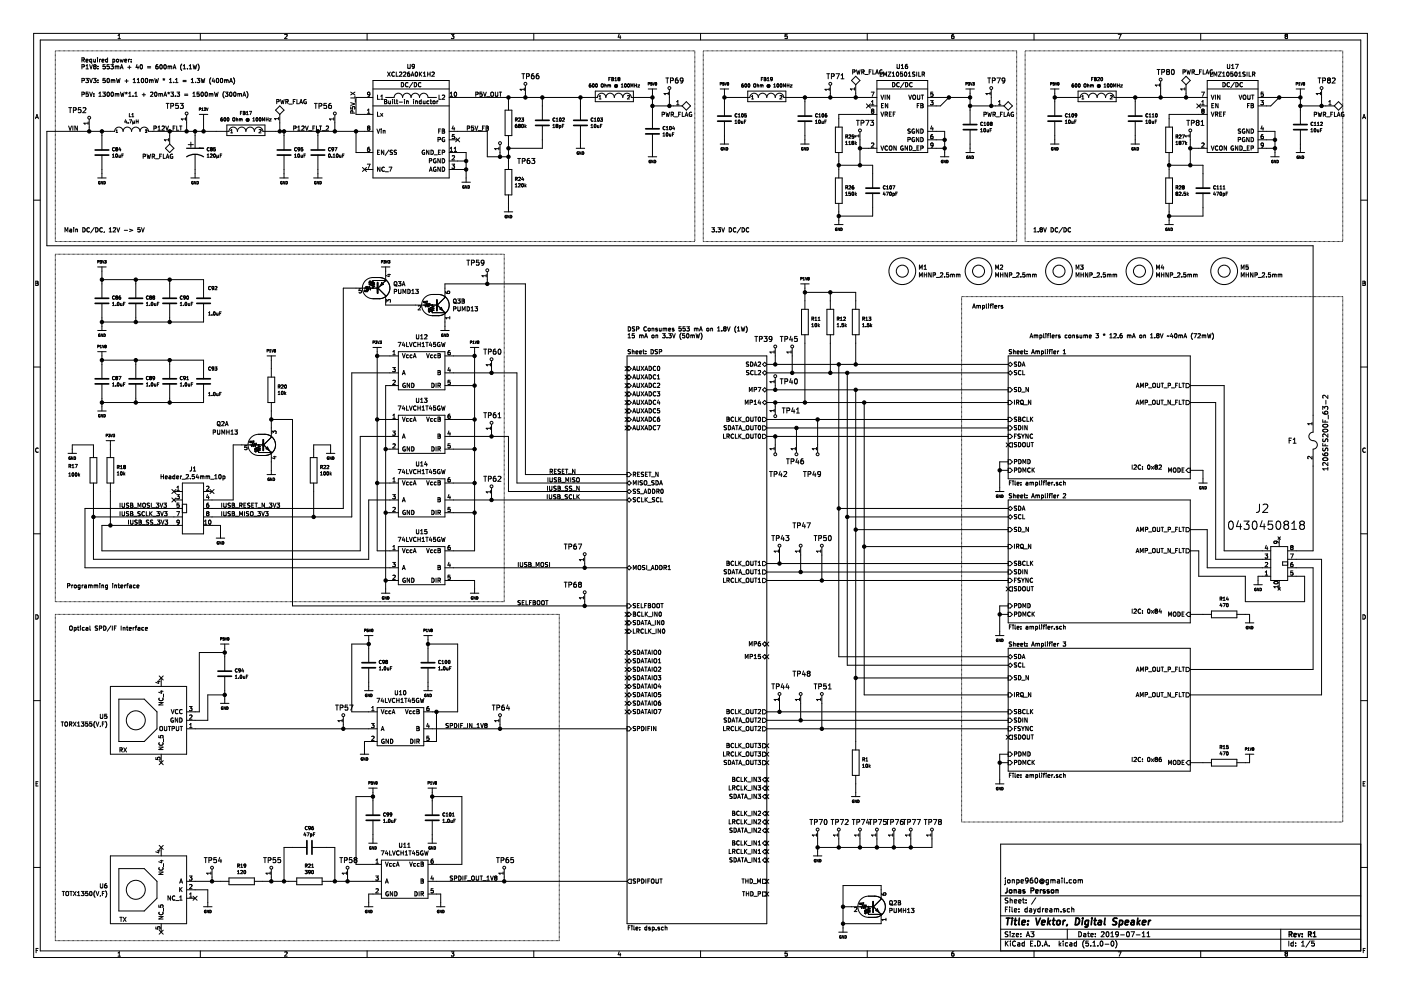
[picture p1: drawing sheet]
<svg xmlns="http://www.w3.org/2000/svg" width="420mm" height="297mm" viewBox="0 0 420 297" stroke-linecap="round" stroke-linejoin="round" font-family="sans-serif">
<g fill="none" stroke="#000" stroke-width=".3">
<path d="M10.1 10h400v277h-400zM12.1 12h396v273h-396zM24.6 18l.7-.1v-.4l-.7-.2v1.3M24.9 18l.4 .6M25.8 18.2l.6-.1-.1-.3-.5 .1v.6h.5M25.8 19.7l.3-.3v1.3M26.9 19.4l.4 1.3 .4-1.3M27.5 18.5h-.6l.1-.7h.5v1.2M28.1 17.8l.1 .7h.4M28.3 19.9l-.2-.2 .2-.3 .5 .1-.2 .4M28.3 19.9l-.2 .3 .2 .5 .5-.3-.2-.5M28.3 19.9h.3"/>
<path d="M28.6 17.8v.8M29.2 17.3v.2M29.2 17.8v.8M29.4 19.9v.1M29.9 17.8v.8M30.2 17.8l-.3 .2M30.6 18.2l.6-.1-.1-.3-.5 .1v.6h.5M31.5 19.4h-.6v.6l.5-.1 .2 .5-.2 .3-.5-.2M32.3 17.8l-.6 .2 .1 .5h.5M32.3 17.3v1.3M32.7 19.4h-.6v.6h.6v.5h-.6M33.2 19.4h.8l-.4 .5 .3 .1 .1 .4-.2 .3-.6-.2"/>
<path d="M33.8 18.5l.7-.1-.2-.6h-.5v1.2M34.6 19.9l.3-.1 .2 .2M34.6 19.8v.9M35 17.8l.6 .2-.1 .5h-.5zM35.1 20l.5-.1v.8M35.1 20v.7M35.4 10.6l.4-.3v1.3M35.4 11.6h.7M36 17.8l.3 .8 .2-.6 .2 .6 .3-.8M37.4 18.2l.6-.1v-.3l-.6 .1 .1 .6h.5M38.5 17.8v.8M38.8 19.7v1"/>
<path d="M38.9 17.8l-.4 .2M39.3 18.5v.1M39.3 17.8v.1M41.1 19.3l-.3 .9h.8M41.4 19.8v.9M42.1 19.5h.1a.57 .57 0 0 1 .5 .5 .57 .57 0 0 1-.5 .6l-.2-.4zM42.6 19.5h.1M44.2 20h1M46.9 19.5l-.2 .9 .2 .3 .4-.1v-.7h-.4l-.2 .2M46.9 19.5h.1M47.3 19.4l-.4 .1M48 19.5l.2-.1a.62 .62 0 0 1 .5 .6 .62 .62 0 0 1-.6 .6l-.2-.4z"/>
<path d="M48.5 19.5h.1M49.3 19.5l.1-.1a.62 .62 0 0 1 .5 .6 .62 .62 0 0 1-.6 .6l-.2-.4zM50.4 19.8v.9M50.4 19.9l.4-.1 .1 .2M50.9 20l.5-.1 .1 .8M50.9 20v.7M54.5 19.2a1.47 1.47 0 0 0 0 1.9M55 19.7l.3-.3v1.3M56.8 19.7l.3-.3v1.3M57.9 19.4l.3 1.3 .3-1 .2 1 .3-1.3M59.3 19.2a1.4 1.4 0 0 1 0 1.9M60.1 10v2"/>
<path d="M85.4 10.4l.5-.1 .2 .3-.8 1h.8M110.1 10v2M122.3 19.3v1l.2 .2 .5-.2v-1M124.3 19.8l-.6 .2-.1-.6 .4-.1 .3 .2-.1 .7-.5 .3M135.3 10.3h.8l-.4 .5 .4 .1v.6h-.8M160.1 10v2M185.7 10.2l-.3 1h.8M186 10.7v.9M210.1 10v2M236.1 10.3h-.6l-.1 .6 .6-.1 .1 .7h-.7M260.1 10v2M269 19.3v1l.3 .2 .4-.2v-1"/>
<path d="M270.3 19.6l.4-.3v1.2M272.1 19.3h-.2a.79 .79 0 0 0-.2 1.2h.4l.1-.5-.2-.2-.5 .2M286 10.3l-.5 .3-.1 .7 .2 .3 .5-.1-.1-.7h-.4l-.2 .2M310.1 10v2M335.3 10.3h.9l-.5 1.3M360.1 10v2M368.1 19.3v1l.2 .2 .5-.2v-1M369.4 19.6l.3-.3v1.2M370.5 19.3h.8l-.5 1.2M385.6 10.8l-.2 .5 .2 .3 .4-.1M385.6 10.8l-.2-.2 .2-.3 .5 .1-.2 .4M385.6 10.8h.3"/>
<path d="M385.9 10.8l.2 .3v.4M386.1 11.5h-.1M10.7 35.6l.4-1.3 .4 1.3M10.8 35.2h.6M20.6 37.8l.4 1.2 .4-1.2M20.6 32.3h.9M21 32.3v1.5M21.9 37.8v1.2M22 33h.7l.1-.6-.8-.1v1.5M23.2 37.8v1.2l-.7-1.2v1.2M24.2 32.3h-.7v.7l.7-.1v.7l-.2 .2-.5-.2M24.6 20l.7-.1v-.4l-.7-.1v1.3"/>
<path d="M24.6 24.2l.7-.1v-.5l-.7-.1v1.3M24.6 28.3l.7-.1v-.5l-.7-.1v1.3M24.9 32.4l.6-.1 .3 .4-1 1.1h1M25.7 23.5h.8l-.4 .5 .4 .1v.4l-.2 .3-.6-.2M25.8 20.7h.7M26.4 36.9h-1.2l.3 .4M26.4 36.6v.7M26.5 27.6h-.7v.6l.5-.1 .2 .6-.2 .2-.5-.1M26.8 35.8v3.6M26.9 23.5l.4 1.3 .4-1.3M26.9 27.6l.4 1.3 .4-1.3M28 23.5h.8l-.4 .5 .4 .1v.5h-.8"/>
<path d="M28.1 28.2h.1M28.1 28.8l.1 .1M28.2 28.2h.1M28.2 28.9h.1M29.4 20.7h.1M29.4 24.8h.1M29.4 24v.1M29.4 20.6v.1M29.4 24.7v.1M29.7 28l.3-.4v1.3M29.7 28.9h.7M30.6 39.4v5.6"/>
<path d="M30.8 27.6h.8l-.4 .5 .3 .1 .1 .5-.2 .2-.6-.1M31.5 23.5h-.6v.6l.5-.1 .2 .5-.2 .3-.5-.2M32.2 23.6l.2-.1a.63 .63 0 0 1 .4 .7 .63 .63 0 0 1-.5 .5zM32.2 27.7l.2-.1a.63 .63 0 0 1 .4 .7 .63 .63 0 0 1-.5 .5zM33.4 23.9v.9M33.4 24.1l.3-.2 .2 .2M33.5 27.7l.1-.1a.62 .62 0 0 1 .4 .7 .62 .62 0 0 1-.5 .5l-.2-.4zM33.9 24.1l.5-.1 .1 .8M33.9 24.1v.7M34.6 28v.9M34.6 28.2l.3-.2 .2 .2M34.8 39.7h.5"/>
<path d="M34.8 39.2l.2-.3v.8M34.9 23.5l.3 1.3 .3-.9 .2 .9 .3-1.3M35.1 28.2l.5-.1v.8M35.1 28.2v.7M36.1 20.7l.4-1.3 .4 1.3M36.1 27.6l.3 1.3 .3-.9 .2 .9 .3-1.3M36.2 20.3h.6M37.5 24.3h.9M37.6 27.8l.3 .1M37.7 35.9l-.3 .7h.6M37.9 27.6v.3M37.9 36.2v.7"/>
<path d="M37.9 27.9l-.2 .3M37.9 27.9l.2 .3M38 23.8v1M38.2 27.8l-.3 .1M38.3 20.2h1M38.4 36.9h.1M38.6 28.9h.7M38.6 28l.4-.4v1.3M38.8 34v1h.5M38.8 35.9h.7l-.5 1M39.6 35h.5M39.6 34.3l.2-.3v1"/>
<path d="M39.8 36.2v1M39.8 36.8h.5M39.9 28.8v.1M39.9 24.8h.8M39.9 23.9l.4-.4v1.3M40.3 36.8l.1 .1M40.3 36.2v.6M40.4 28.9h.8M40.4 28l.4-.4v1.3M40.9 36.4h.5M40.9 35.9v1M41.2 24.8h.7"/>
<path d="M41.2 23.9l.3-.4v1.3M41.4 35.9v1M42.5 23.6l.2-.1a.62 .62 0 0 1 .4 .6 .62 .62 0 0 1-.5 .6l-.2-.4zM42.7 28.4h.9M43.1 27.9v1M43.7 39h.3M43.7 39h-.1M43.7 23.6l.2-.1a.62 .62 0 0 1 .4 .7 .62 .62 0 0 1-.6 .5l-.1-.4zM44 39h.1M44 39l-.4 .7h.5M44.2 20.3h1M44.8 24.1l.4-.2 .2 .2"/>
<path d="M44.8 23.9v.9M45.1 27.7l.5-.1 .3 .4-.8 .9h.8M45.4 24.1l.5-.1v.8M45.4 24.1v.7M46.2 38.4l.6-.1v-.4l-.6-.1v1.2M46.4 23.5l.3 1.3 .2-.9 .3 .9 .3-1.3M46.5 27.7l.1-.1a.62 .62 0 0 1 .5 .7 .62 .62 0 0 1-.6 .5zM47.4 39h.7M47.4 38.1l.3-.3v1.2M47.6 28v.9M47.6 28.2l.4-.2 .2 .2M48.2 28.2l.5-.1v.8"/>
<path d="M48.2 28.2v.7M48.6 37.9l.5-.1 .2 .3-.8 .9h.8M48.8 23.7l.3 .1M49.1 23.5v.3M49.1 23.8l-.1 .3M49.1 23.8l.2 .3M49.1 28.9l.5-1.3 .4 1.3M49.3 28.5h.6M49.4 23.7l-.3 .1M49.7 37.8l.4 1.2 .4-1.2M49.8 31h.9M50.3 31v1.5"/>
<path d="M50.3 27.8l.3 .1M50.6 27.6v.3M50.6 27.9l-.2 .3M50.6 27.9l.2 .3M50.7 39.2h.9M50.8 23.9l.4-.4v1.3M50.8 24.8h.7M50.9 39.4v3.8M50.9 27.8l-.3 .1M51.2 31.8l.7-.1 .1-.6-.8-.1v1.5M51.2 27.6h.8l-.4 .5 .3 .1M51.9 20.7l.4-1.3 .5 1.3"/>
<path d="M51.9 28.2h.1M51.9 38.4h.4M52 28.2l-.1 .6h-.7M52 20.3h.6M52.1 24.6v.2M52.5 37.8h-.6v1.2M52.6 28.8v.1M52.6 24.8h.8M52.6 23.9l.4-.4v1.3M53 37.8v1.2h.6M53.1 27.6h.8l-.5 .5 .3 .1M53.5 31h-.8v.7l.7-.1 .1 .8-.3 .1-.5-.1"/>
<path d="M53.7 28.2h.1M53.8 28.2l-.1 .6h-.6M53.9 37.8h.7M54 31h1l-.5 .6 .4 .1v.7l-.2 .1-.7-.1M54.2 37.8v1.2M54.9 24.1h.9M54.9 24.5h.9M55 20.7h.7M55.4 28.2h.9M55.4 28.6h.9M55.6 35.7h-1.2l.3 .3M55.6 35.3v.7"/>
<path d="M56 34.5v4.9M56.2 20.5v.2M56.8 20.7h.7M57.4 24.8h.7M57.4 23.9l.3-.4v1.3M57.8 28.9h.8M57.8 28l.4-.4v1.3M58.5 39.4v5.1M58.6 24.6v.2M59.1 28.2h.6l.1 .5-.3 .2-.4-.1M59.1 23.5h.8l-.4 .5 .4 .1v.5h-.8M59.1 28.2h.1"/>
<path d="M59.7 27.6h-.6v.6M59.8 32.8l.4-.1v-.3h-.4v.7M59.8 34.3h2.5M60.3 23.5l.3 1.3 .3-.9 .2 .9 .3-1.3M60.4 27.7l.2-.1a.62 .62 0 0 1 .4 .7 .62 .62 0 0 1-.6 .5l-.1-.4zM60.5 33.1h.4M60.5 32.6l.2-.2v.7M61 34.3v5.1M61.2 32.4h.3l.2 .2-.5 .5h.5M61.6 27.7l.2-.1a.63 .63 0 0 1 .4 .7 .63 .63 0 0 1-.5 .5l-.2-.4zM61.9 32.4l.2 .7 .3-.7M62.7 28.2l.4-.2 .2 .2"/>
<path d="M62.7 28v.9M63.2 23.3a1.47 1.47 0 0 0 0 1.9M63.3 28.2l.5-.1v.8M63.3 28.2v.7M63.9 23.4l-.2 .9h.7M64.2 23.9v.9M64.3 27.6l.3 1.3 .3-.9 .2 .9 .3-1.3M65 23.6l.2-.1a.62 .62 0 0 1 .4 .7 .62 .62 0 0 1-.6 .5l-.1-.4zM66.2 23.6l.2-.1a.63 .63 0 0 1 .4 .7 .63 .63 0 0 1-.5 .5l-.2-.4zM66.7 35.3l-.4 .2-.1 .6 .5 .1v-.5l-.5 .1M67.2 27.4a1.47 1.47 0 0 0 0 2M67.2 35.4l.2-.1a.45 .45 0 0 1 .4 .5 .45 .45 0 0 1-.6 .4z"/>
<path d="M67.3 24.1l.4-.2 .2 .2M67.3 23.9v.9M67.6 27.6h.8l-.4 .5 .3 .1v.6h-.7M67.9 24.1l.5-.1v.8M67.9 24.1v.7M68 37.5h11.5v3.1h-11.5zM68.2 35.4l.1-.1a.45 .45 0 0 1 .4 .5 .45 .45 0 0 1-.5 .4zM68.8 24.8l.5-1.3 .4 1.3M69 27.7l.1-.1a.62 .62 0 0 1 .5 .7 .62 .62 0 0 1-.6 .5l-.2-.4zM69 24.4h.6M69.2 39.8h.6M69.2 39.1l.3-.3v1"/>
<path d="M69.8 35.4l.2-.1 .4 .1-.1 .8-.5-.1zM70 23.3l.1 .1a1.48 1.48 0 0 1-.1 1.8M70.2 27.7l.2-.1a.63 .63 0 0 1 .4 .7 .63 .63 0 0 1-.6 .5l-.1-.4zM70.9 35.7h.4v.6M70.9 35.3v1M71.3 28.2l.4-.2 .2 .2M71.3 28v.9M71.8 35.7l.4 .1M71.8 35.6v.7M71.9 28.2l.4-.1 .1 .8M71.9 28.2v.7M72.1 33.9h.3"/>
<path d="M72.2 35.8l.4-.1v.6M72.2 35.8v.5M72.6 33.4h-.5v1M72.8 28.9l.5-1.3 .4 1.3M73 33.4l.5 .2-.2 .8h-.3zM73 28.5h.6M73 33.9h.3M73.7 39.4a1.27 1.27 0 0 0-1.2-1.3 1.27 1.27 0 0 0-1.3 1.3 1.27 1.27 0 0 0-1.3-1.3 1.27 1.27 0 0 0-1.2 1.3h-24.2a1.27 1.27 0 0 0-1.2-1.3 1.27 1.27 0 0 0-1.3 1.3 1.27 1.27 0 0 0-1.3-1.3 1.27 1.27 0 0 0-1.2 1.3 1.27 1.27 0 0 0-1.3-1.3 1.27 1.27 0 0 0-1.3 1.3 1.27 1.27 0 0 0-1.3-1.3 1.27 1.27 0 0 0-1.2 1.3h-20.3v34.3h379.7v55.8a1.33 1.33 0 0 0-1.3 1.6 1.33 1.33 0 0 0 1.7 1 1.27 1.27 0 0 1 .8 1.5 1.27 1.27 0 0 1-1.2 1v30.5h-7.6M73.7 39.4h.1M73.7 39.4a1.27 1.27 0 0 1 1.3-1.3 1.27 1.27 0 0 1 1.3 1.3 1.27 1.27 0 0 1 1.3-1.3 1.27 1.27 0 0 1 1.2 1.3h33M73.9 34.4h.6M73.9 33.7l.3-.3v1"/>
<path d="M74 27.4a1.47 1.47 0 0 1 0 2M74.5 35.8a.23 .23 0 0 0-.4 0 .23 .23 0 0 0 0 .3 .23 .23 0 0 0 .4 0M74.5 35.7v.4M74.5 36.1h.1M74.6 36.1a.46 .46 0 0 0-.3-.6 .46 .46 0 0 0-.6 .3 .46 .46 0 0 0 .4 .6l.5-.1M74.8 33.4h.6l-.4 1M75.8 36.3h.6M75.8 35.6l.3-.3v1M76.9 35.4l.1-.1a.45 .45 0 0 1 .4 .5 .45 .45 0 0 1-.5 .4zM77.7 38.9l.4-.1 .2 .3-.6 .7h.6M77.8 35.4l.2-.1a.45 .45 0 0 1 .3 .5 .45 .45 0 0 1-.5 .4zM78.7 36.3v-1l.3 .7 .4-.7v1"/>
<path d="M79.8 35.8h.6M79.8 35.3v1M80.4 35.3v1M80.8 35.6h.5l-.5 .7h.5M82.6 33l1.3-1.2 1.3 1.2-1.3 1.3zM83 30.5l.6-.1 .1-.5-.7-.1v1.3M83.6 35.6h-1.3l.4 .3M83.6 35.2v.7M83.9 34.3v5.1M84.1 29.8l.3 1.3 .3-.9 .2 .9 .3-1.3M85.2 39.4v5.6M85.7 30.5l.6-.1 .1-.5-.7-.1v1.3"/>
<path d="M86 30.5l.4 .6M86.7 31.2h.9M87.9 30.4h.5M88.1 38.4l.7-.1v-.4l-.7-.1v1.2M88.6 29.8h-.7v1.3M89 29.8v1.3h.6M89.3 39h.7M89.3 38.1l.3-.3v1.2M89.9 31.1l.4-1.3 .4 1.3M90 30.7h.6M90.5 37.9l.5-.1 .2 .3-.8 .9h.8M91.6 37.8l.4 1.2 .4-1.2"/>
<path d="M91.8 29.9a.57 .57 0 0 0-.7 .6 .57 .57 0 0 0 .8 .5v-.4h-.3M92.6 39.2h.9M93.8 38.4h.4M94.3 31h.9M94.4 37.8h-.6v1.2M94.7 31v1.5M94.9 37.8v1.2h.6M95.3 39.4v5.6M95.7 31.8l.7-.1 .1-.6-.8-.1v1.5M95.8 37.8h.7M96.1 37.8v1.2M96.6 39.2h1"/>
<path d="M97.9 37.8h.4l.2 .3-.7 .9h.7M97.9 37.8l-.1 .1M97.9 31h-.7l-.1 .7 .7-.1 .1 .8-.2 .1-.6-.1M99.3 31l-.5 .1-.2 1.1 .2 .3 .6-.1-.1-.8h-.5l-.2 .3M100.1 35.7h-1.3l.4 .3M100.1 35.3v.7M100.4 34.5v4.9M105.2 32v.6l.6 .1-.1-.5 .5-.2 .2 .2-.1 .5M105.2 30.8l1.2 .4-1.2 .4M105.2 27.6l1.2 .8M105.8 33.9l-.1-.7h-.4l-.1 .7h1.2M106.4 28.8v.6h-1.2"/>
<path d="M106.4 27.6l-1.2 .8M106.6 29.7v.9M106.8 39.4v6.3h5M110.2 33l.4-.3v1.3M110.2 34h.7M110.3 37.9v.3M110.3 38.2v.1M110.3 37.8v.1M110.3 37.8l.6 .1-.2 .4M110.3 38.3h.2M110.5 38.3l-.3 .3 .3 .4 .4-.2-.2-.5M110.5 38.3h.2"/>
<path d="M110.9 28.2l-.6 .1v-.6l.4-.1 .2 .3-.1 .9-.5 .1M111.8 26.7h22.9M111.8 24.1h22.9v29.2h-22.9zM111.8 29.2h-5v5.1h5M111.8 31.8h22.9M113 38.7l.5 1.2 .4-1.2M113.2 33.6v1.2h.6M113.2 28.5v1.3h.6M114.1 34l.7 .8M114.2 29.8h.7M114.2 28.9l.4-.4v1.3M114.3 38.7v.1"/>
<path d="M114.3 39.1v.8M114.8 34l-.7 .8M114.9 39.1v.8M114.9 39.2l.5-.1 .1 .8M115.3 29.8h.4l.3 .3-.3 .3 .3 .3-.1 .3-.6 .1zM115.3 30.4h.4M115.7 29.2h2.5a1.27 1.27 0 0 1 1.3-1.3 1.27 1.27 0 0 1 1.2 1.3 1.27 1.27 0 0 1 1.3-1.3 1.27 1.27 0 0 1 1.3 1.3 1.27 1.27 0 0 1 1.2-1.3 1.27 1.27 0 0 1 1.3 1.3 1.27 1.27 0 0 1 1.3-1.3 1.27 1.27 0 0 1 1.3 1.3h2.5M116.2 21.6l.9 1.3M116.6 30.3v.7h.5M117.1 21.6l-.9 1.3M117.1 30.3v.8M117.7 29.8v.1"/>
<path d="M117.7 30.3v.8M118.3 21.7a.56 .56 0 0 0-.8 .5 .56 .56 0 0 0 .8 .5M118.3 29.8v1.1l.2 .2M118.8 30.3h.5M118.8 21.6v1.3h.6M119 29.8v1.1l.3 .2M119.7 30.6h1M119.8 21.7l.5-.1 .2 .3-.8 1h.8M120.4 24.7a.64 .64 0 0 1 .7 .7 .64 .64 0 0 1-.7 .6zM121 21.7l.5-.1 .2 .3-.8 1h.8M121.3 29.8v.1M121.3 30.3v.8"/>
<path d="M121.9 30.3v.8M121.9 30.4l.5-.1v.8M122.4 24.9a.56 .56 0 0 0-.8 .5 .56 .56 0 0 0 .8 .5M122.8 21.6l-.4 .1-.2 .4 .1 .6 .5 .1v-.7h-.4l-.2 .2M123.3 22.9l.4-1.3 .4 1.3M123.4 22.5h.6M123.8 24.7l-1.1 1.6M124 29.8v.1M124 30.3v.8M124.2 24.7a.64 .64 0 0 1 .8 .7 .64 .64 0 0 1-.8 .6zM124.6 30.4l.5-.1 .1 .8M124.6 30.3v.8"/>
<path d="M124.7 21.7l.1-.1a.62 .62 0 0 1 .5 .7 .62 .62 0 0 1-.6 .5l-.2-.4zM125.8 21.6v1.3M125.9 22.1l.6 .8M126.2 24.9a.56 .56 0 0 0-.8 .5 .56 .56 0 0 0 .8 .5M126.3 30.3h-.4l-.2 .2 .1 .5h.5M126.3 29.8v1.3M126.5 21.6l-.7 .7M126.9 30.3l.1 .7h.5M127 21.9l.3-.3v1.3M127 22.9h.7M127.5 30.3v.8M128.3 21.6v1.3"/>
<path d="M128.3 22.2h.7M128.6 30.3l-.6 .2 .1 .5h.5M129 30.3h.5M129 21.6v1.3M129.2 29.8v1.1l.3 .2M129.5 21.7l.5-.1 .3 .3-.8 1h.8M129.9 30.4h.5v.6h-.5zM131 30.3v.8M131.4 30.3l-.4 .2M131.6 39.3h.4M131.7 28.5v1.3h.6M132.1 38.7h-.5v1.2"/>
<path d="M132.6 28.6l.5-.1 .3 .4-.8 .9h.8M132.6 38.7h.5l.2 .2-.2 .4 .3 .2-.2 .4h-.6zM132.6 39.3h.5M134.7 29.2h44.5a1.27 1.27 0 0 1 1.2-1.3 1.27 1.27 0 0 1 1.3 1.3 1.27 1.27 0 0 1 1.3-1.3 1.27 1.27 0 0 1 1.2 1.3M134.7 39.4h11.4v7.6h6.4M135 28.9h.7M135 28l.4-.4v1.3M135.9 37.7l-.3 .9h.8M136.2 38.2v.8M136.3 27.7l.2-.1a.62 .62 0 0 1 .5 .7 .62 .62 0 0 1-.6 .5l-.2-.4zM140.1 38.4l.7-.1v-.4l-.7-.1v1.2M142 37.8h-.6v.6l.4-.1 .3 .5-.3 .2-.4-.1"/>
<path d="M142.5 37.8l.4 1.2 .4-1.2M142.7 28.3l.7-.1v-.5l-.7-.1v1.3M143.4 39.2h1M144.6 27.6h-.6l-.1 .6 .5-.1 .2 .6-.2 .2-.5-.1M144.7 38.4h.4M145 27.6l.4 1.3 .4-1.3M145.3 37.8h-.6v1.2M145.8 37.8l.6 .1-.2 .5 .3 .2-.1 .4h-.6zM145.8 38.4h.4M146 29h.9M147.2 27.8l.3-.2 .5 .2-.2 1-.6-.1zM148.6 27.6v1.1l.2 .2 .5-.2v-1.1"/>
<path d="M149.7 27.6h.7M150.1 27.6v1.3M151.5 33h2v7.6h-2zM152.5 29.2v3.8M154.6 35.9l.5-.1v-.3l-.5-.1v.9M154.6 37.7l-.1 .1M154.6 37.7h.1M154.8 35.9l.3 .4M155 37.3l-.5 .4 .1 .5h.4l.1-.5h-.5M155.5 37.5l.2 .2M155.5 37.5l.2-.2 .3 .2M155.5 37.5h.1"/>
<path d="M155.5 35.5l.4-.1 .2 .2-.6 .7h.6M155.7 37.7l-.2 .2 .2 .4 .3-.2-.2-.4M155.7 37.7h.1M156 37.5h.1M156 37.5l-.2 .2M156.4 35.4h.6l-.3 .3 .3 .2v.3h-.6M156.5 37.4l.1-.1a.42 .42 0 0 1 .4 .5 .42 .42 0 0 1-.5 .4zM156.5 22.1h.9M156.8 37.3l.1 .1M156.9 22.1v1.5M157.2 26.4v.7M157.2 26.8h-1.2l.3 .3"/>
<path d="M157.4 37.3v1M157.5 37.9l.3 .4M157.6 25.6v3.6M157.8 37.6l-.4 .4M157.9 22.9l.7-.1 .1-.6-.8-.1v1.5M160.1 22.1l-.5 .1-.3 1.1 .3 .3 .5-.1v-.8h-.5l-.3 .3M161.5 22.1l-.5 .1-.2 1.1 .3 .3 .5-.1-.1-.8h-.4l-.3 .3M162.6 29.2v6.9M162.6 37.6v6.9h-10.1M165.8 38.3h.6M165.8 37.5l.3-.2v1M166.4 35.5l-.2-.1a.47 .47 0 0 0-.4 .5 .47 .47 0 0 0 .6 .3"/>
<path d="M166.8 37.5l.1 .2M166.8 37.5h.1M166.8 37.4v.1M166.8 36.3h.6M166.8 35.6l.3-.2v.9M166.8 37.3l.5 .2M166.8 37.3v.1M166.9 37.7l-.1 .2 .1 .4 .4-.2-.2-.4M166.9 37.7h.2M167.3 37.5h.1M167.3 37.5l-.2 .2M167.8 37.6l.4 .2-.1 .4h-.3"/>
<path d="M167.8 37.6v1M167.9 35.4a.42 .42 0 0 1 .4 .4 .42 .42 0 0 1-.4 .4zM168.6 37.7h.4M168.7 35.5l.4-.1 .2 .2-.7 .7h.7M169.1 37.3h-.5v1M174.1 29.2v6.9M174.1 37.6v6.9M176.8 25.2l-.1 .7 .2 .2 .4-.2-.2-.4-.4 .2M176.9 25.2h-.1M177.2 25.1l-.3 .1M177.2 38.3h.6M177.2 37.5l.3-.2v1"/>
<path d="M177.7 25.2l.2-.1a.45 .45 0 0 1 .3 .5 .45 .45 0 0 1-.5 .4zM177.8 25.2h-.1M177.9 35.5l-.3-.1a.47 .47 0 0 0-.3 .5 .47 .47 0 0 0 .6 .3M178.2 36.3h.6M178.2 35.6l.3-.2v.9M178.3 37.3h.1a.45 .45 0 0 1 .4 .5 .45 .45 0 0 1-.5 .4zM178.3 37.3v.1M178.5 27.3h11.5v3.2h-11.5zM178.7 25.2a.42 .42 0 0 1 .5 .4 .42 .42 0 0 1-.5 .4zM179 25.2h.1M179.2 37.6v.6h.3M179.3 35.4a.42 .42 0 0 1 .5 .4 .42 .42 0 0 1-.5 .4z"/>
<path d="M179.6 37.6v.7M179.6 38.2h-.1M179.7 28.9l.3-.2v1M179.7 29.7h.6M180.1 35.4h.6l-.3 .3 .3 .2-.1 .4-.5-.1M180.1 37.7h.3M180.3 25.3l.2-.2 .4 .2-.1 .8-.5-.1zM180.5 37.3h-.4v1M181.4 25.6l.4-.1v.6M181.4 25.1v1M182.3 25.6h.4M182.3 25.5v.6"/>
<path d="M182.6 23.7h.3M182.7 25.6l.4-.1v.6M182.7 25.6v.5M183.1 23.2h-.5v1M183.5 23.2l.5 .2-.2 .8h-.3zM183.5 23.7h.3M184.2 29.2h.1M184.2 29.2a1.27 1.27 0 0 1 1.3-1.3 1.27 1.27 0 0 1 1.3 1.3 1.27 1.27 0 0 1 1.3-1.3 1.27 1.27 0 0 1 1.2 1.3h6.4M184.4 24.2h.6M184.4 23.5l.3-.3v1M184.6 25.7a.24 .24 0 0 0 0 .3 .24 .24 0 0 0 .4-.1M184.6 25.6l.4 .1"/>
<path d="M184.6 25.6v.1M185 25.6v.3M185 25.9v.1M185 26h.1M185.1 26a.46 .46 0 0 0-.3-.7 .46 .46 0 0 0-.6 .3 .46 .46 0 0 0 .4 .6l.5-.1M185.4 24.1v.1M185.5 23.6l-.2-.2 .2-.2 .4 .1-.2 .3M185.5 23.6l-.1 .5M185.5 23.6h.2M185.7 23.6l.2 .5-.5 .1M186.3 26.1h.6M186.3 25.4l.3-.3v1"/>
<path d="M187.4 25.2l.1-.1a.45 .45 0 0 1 .4 .5 .45 .45 0 0 1-.5 .4zM188.2 28.7h.4l.2 .2-.6 .8h.6M188.3 25.2l.2-.1a.45 .45 0 0 1 .3 .5 .45 .45 0 0 1-.5 .4zM188.4 25.2h-.1M189.2 26.1v-1l.3 .7 .4-.7v1M190.3 25.1v1M190.3 25.6h.6M190.9 25.1v1M191.3 25.5h.5l-.5 .6h.5M194.4 26.7h2.5M194.8 24.8l-.4-.1v.8M194.8 24.8h.1"/>
<path d="M194.8 24.8v.3h-.4M195.5 24.7h-.3l-.1 .4h.4v.3h-.4M195.7 26.7v11.9M195.7 31.8h8.9M195.8 24.7l.3 .8 .2-.8M196.6 24.8l.3 .1-.1 .6-.3-.3zM196.6 24.8h.1M199.2 33.7l-.6-.1v1.3M199.2 33.7v.1M199.2 33.8v.4l-.6 .1M199.5 38l-.3-.1a.47 .47 0 0 0-.3 .6 .47 .47 0 0 0 .6 .3M199.7 23.4h.9"/>
<path d="M199.7 33.6l.3 1.3 .2-.9 .3 .9 .3-1.3M199.8 38.9h.6M199.8 38.2l.3-.3v1M199.9 39.9v.8M199.9 39.9l.1-.1a.48 .48 0 0 1 .4 .5 .48 .48 0 0 1-.5 .4M199.9 39.9h.1M200.1 23.4v1.5M200.4 28h-1.2l.3 .4M200.4 27.7v.7M200.8 26.9v4.9M200.9 37.9a.42 .42 0 0 1 .5 .5 .42 .42 0 0 1-.5 .4zM201.1 24.2l.7-.1 .1-.6-.8-.1v1.5"/>
<path d="M201.6 34.3l.4 .6M201.9 33.7l-.6-.1v1.3M201.9 33.7v.1M201.9 33.8v.4l-.6 .1M201.9 37.8l-.2 .8h.6M202.1 39.8h-.4v1M202.2 38.2v.7M202.2 35h1M202.9 31.4h.7M202.9 30.5l.4-.3v1.2M203.2 23.4l-.5 .1-.2 1.1 .3 .3 .5-.2-.1-.7h-.4l-.3 .2M203.5 34.2h.5"/>
<path d="M204.1 33.6h-.6v1.3M204.6 33.6v1.3h.6M204.8 24l-.2 .3-.5-.1v-.7l.5-.1 .2 .2-.2 1.1-.5 .2M205.4 34.9l.5-1.3 .4 1.3M205.6 34.5h.6M205.8 30.5l1.3 1.3-1.3 1.2-1.2-1.2zM207.4 33.7a.57 .57 0 0 0-.7 .6 .57 .57 0 0 0 .8 .5v-.4h-.3M216 26.7h2.5M216.4 24.8h.1M216.4 24.8l-.4-.1v.8M216.4 24.8v.3h-.4M217.1 24.7h-.3l-.1 .4h.4v.3h-.4"/>
<path d="M217.3 29.2h7.6a1.27 1.27 0 0 1 1.3-1.3 1.27 1.27 0 0 1 1.2 1.3 1.27 1.27 0 0 1 1.3-1.3 1.27 1.27 0 0 1 1.3 1.3M217.3 26.7v8.1M217.3 36.3v6.9M217.4 24.7l.2 .8 .3-.8M218.2 24.8l.3 .1-.1 .6-.3-.3zM218.2 24.8h.1M220.4 37h.6M220.4 36.3l.3-.3v1M221 34.2l-.2-.1a.48 .48 0 0 0-.4 .6 .48 .48 0 0 0 .6 .3M221 35h.1M221.4 35.1h.6M221.4 34.4l.3-.3v1"/>
<path d="M221.5 36h.1a.45 .45 0 0 1 .4 .5 .45 .45 0 0 1-.5 .4zM221.5 36v.1M222.4 36.3v.6h.3M222.5 34.1a.42 .42 0 0 1 .4 .5 .42 .42 0 0 1-.4 .4zM222.6 25.2l-.2 .7 .2 .2 .4-.2-.2-.4-.4 .2M222.6 25.2h.1M222.8 36.3v.7M222.8 36.9h-.1M222.8 35h.1M222.9 25.1l-.3 .1M223.3 36.5h.3M223.3 35h.5"/>
<path d="M223.5 25.2l.1-.1a.45 .45 0 0 1 .4 .5 .45 .45 0 0 1-.5 .4zM223.7 36h-.4v1M223.8 34.1h-.4l-.1 .5 .5-.1v.5M223.8 35h.1M224.2 27.3h11.5v3.2h-11.5zM224.4 25.2l.2-.1a.45 .45 0 0 1 .3 .5 .45 .45 0 0 1-.5 .4zM225.4 28.9l.3-.2v1M225.4 29.7h.6M226 25.3l.3-.2 .3 .2-.1 .8-.5-.1zM227.1 25.6l.4-.1v.6M227.1 25.1v1M228 25.5v.6"/>
<path d="M228 25.6h.4M228.3 23.7h.3M228.4 25.6l.4-.1v.6M228.4 25.6v.5M228.8 23.2h-.5v1M229.2 23.7h.3M229.5 23.7l.1-.4-.4-.1v1h.4M229.5 23.7h.1M229.6 23.7l.1 .1M229.7 23.8v.3M229.7 24.1l-.1 .1M230 29.2h.1"/>
<path d="M230 29.2a1.27 1.27 0 0 1 1.2-1.3 1.27 1.27 0 0 1 1.3 1.3 1.27 1.27 0 0 1 1.3-1.3 1.27 1.27 0 0 1 1.2 1.3h28M230.1 24.2h.6M230.1 23.5l.3-.3v1M230.3 25.7a.24 .24 0 0 0 0 .3 .24 .24 0 0 0 .4-.1M230.3 25.6l.4 .1M230.3 25.6v.1M230.7 25.9v.1a.46 .46 0 0 0-.1-.7 .46 .46 0 0 0-.6 .2 .46 .46 0 0 0 .2 .6l.3 .2 .3-.2M230.7 25.6v.3M231.1 23.3h.4l.1 .4h-.5zM231.6 23.8l-.2 .4h-.2M231.6 23.6v.1M232 26.1h.6"/>
<path d="M232 25.4l.3-.3v1M233.1 25.2l.1-.1a.45 .45 0 0 1 .4 .5 .45 .45 0 0 1-.5 .4zM233.9 28.7h.4l.2 .2-.6 .8h.6M234 25.2h.1a.42 .42 0 0 1 .4 .4 .42 .42 0 0 1-.5 .4zM234.4 25.2h.1M234.9 26.1v-1l.3 .7 .4-.7v1M236.1 25.6h.5M236.1 25.1v1M236.6 25.1v1M237 25.5h.5l-.5 .6h.5M241.4 29.2v5.6M241.4 36.3v6.9"/>
<path d="M244.5 36.3l.3-.3v1M244.5 37h.6M245.2 34.2l-.3-.1a.47 .47 0 0 0-.3 .6 .47 .47 0 0 0 .6 .3M245.6 35.1h.5M245.6 34.4l.2-.3v1M245.6 36h.1a.45 .45 0 0 1 .4 .5 .45 .45 0 0 1-.5 .4zM245.6 36v.1M246.5 36.3v.6h.4M246.6 35h.1M246.6 34.1a.44 .44 0 0 1 .5 .5 .44 .44 0 0 1-.5 .4zM246.9 36.3v.7M247.4 36.5h.3"/>
<path d="M247.4 34.6l.5-.1v.5M247.8 36h-.4v1M247.9 34.1h-.3l-.2 .4 .1 .5h.4M247.9 35h.1M247.9 22.1h.9M248.4 22.1v1.5M248.7 26.8h-1.3l.4 .3M248.7 26.4v.7M249 25.6v3.6M249.3 22.9l.8-.1v-.6l-.8-.1v1.5M250.5 38.1h2.1v7.6h-2.1zM250.7 22.1h1l-.6 1.5"/>
<path d="M252.2 23.6h.9M252.2 22.5l.5-.4v1.5M255.4 24.1l1.2-1.2 1.3 1.2-1.3 1.3zM255.7 21.6l.6-.1 .1-.4-.7-.2v1.3M256.3 26.7h-1.3l.4 .3M256.3 26.3v.7M256.6 25.4v3.8M256.8 36.1h.9M256.9 20.9l.3 1.3 .2-.9 .2 .9 .4-1.3M257.3 36.1v1.5M257.9 39.6v9.9M258.2 36.9l.7-.1 .1-.6-.8-.1v1.5"/>
<path d="M258.4 21.6l.6-.1 .1-.4-.7-.2v1.3M258.7 21.6l.4 .6M259.4 22.3h1M259.6 36.1h1l-.6 1.5M259.8 31.1l1.3 1.3M260.4 31.8h2.6M260.7 21.5h.4M261.1 36.1h.9l-.5 .6 .4 .1v.6l-.2 .2-.6-.2M261.1 31.1l-1.3 1.3M261.3 20.9h-.6v1.3M261.3 27.6h.8l-.5 1.3M261.3 31.4h.8"/>
<path d="M261.3 30.5l.4-.3v1.2M261.4 33.1l.2-.4 .4 .1v.3M261.4 33.1l.1 .1M261.5 33.2h.1M261.6 33.2l-.3 .3 .3 .5 .5-.3-.3-.5M261.6 33.2h.2M261.8 20.9v1.3h.6M261.9 33.2h-.1M262 33.1l-.1 .1M262.6 22.2l.4-1.3 .4 1.3M262.7 21.8h.6M263 26.7h15.2"/>
<path d="M263 24.1h15.2v21.6h-15.2zM263 34.3h-11.4v3.8M264 21.6v1.3h.6M264.2 28.5l.4 1.3 .4-1.3M264.2 33.6l.4 1.2 .4-1.2M264.4 31.6h.4M264.5 21a.57 .57 0 0 0-.7 .6 .57 .57 0 0 0 .8 .5v-.4h-.2M265 31h-.6v1.3h.6M265 22.9v-1.3l.4 .9 .5-.9v1.3M265.4 34.2h.7v-.5l-.7-.1v1.2M265.4 28.5v1.3M265.8 34.2l.4 .6"/>
<path d="M266.2 31v1.3l-.7-1.3v1.3M266.3 21.6h.9l-.9 1.3h.9M266.7 34.2h.4M266.8 28.5v1.3l-.7-1.3v1.3M267.3 33.6h-.6v1.2h.6M267.6 22.9h.7M267.6 21.9l.4-.3v1.3M267.7 24.7a.64 .64 0 0 1 .7 .7 .64 .64 0 0 1-.7 .6zM267.9 34.2h.4M268.5 33.6h-.6v1.2M268.9 21.7l.2-.1a.62 .62 0 0 1 .5 .7 .62 .62 0 0 1-.6 .5l-.2-.4zM269.7 24.9a.56 .56 0 0 0-.8 .5 .56 .56 0 0 0 .8 .5"/>
<path d="M270.3 20.5h.7M270.7 21.6h-.6l-.1 .6 .6-.1 .1 .6h-.7M271.1 24.7l-1.1 1.6M271.3 21.7l.2-.1a.62 .62 0 0 1 .5 .6 .62 .62 0 0 1-.6 .6zM271.6 24.7a.64 .64 0 0 1 .7 .7 .64 .64 0 0 1-.7 .6zM272.4 22.9h.8M272.4 21.9l.4-.3v1.3M272.5 28.5l.4 1.3 .5-1.3M273 38.7l-.7 .1a.54 .54 0 0 0 .6 .6v.5h-.6M273.5 24.9a.56 .56 0 0 0-.7 .5 .56 .56 0 0 0 .7 .5M273.8 28.7l.2-.2 .5 .2 .1 .6-.3 .5-.5-.2zM274.2 38.7a.57 .57 0 0 0-.7 .6 .57 .57 0 0 0 .8 .5v-.4h-.3"/>
<path d="M274.4 21.7h-.7a.54 .54 0 0 0 .6 .7v.4h-.6M274.9 21.6v1.3M275.1 31.6h.4M275.1 28.5v1l.3 .3 .5-.3v-1M275.5 21.6v1.3h.6M275.6 38.7v1.2l-.8-1.2v1.2M275.7 31h-.6v1.3M276.1 31h.5l.2 .3-.2 .3 .3 .3-.2 .4h-.6zM276.1 38.7a.64 .64 0 0 1 .8 .6 .64 .64 0 0 1-.8 .6zM276.1 31.6h.5M276.3 28.5h.7M276.5 22.3l.7-.1v-.5l-.7-.1v1.3"/>
<path d="M276.6 28.5v1.3M276.9 22.3l.4 .6M278.2 29.2h12.7M278.2 39.4h5.1v7.6M279.1 30.2h.7l-.4 .4 .4 .2v.4l-.2 .2-.5-.1M279.4 37.7l-.3 .9h.8M279.7 38.2v.8M279.8 27.6h-.6l-.1 .6 .5-.1 .2 .6-.2 .2-.5-.1M284.6 29.2l-2.6 2.6h-3.8M289.7 25.1h.3l.1-.3-.4-.1v.8M289.7 26.7h2.5M290.3 24.7h.5l-.2 .3 .2 .1v.3h-.5"/>
<path d="M290.9 26.7v10.6M290.9 38.9v6.8M290.9 31.8h10.2M291 24.7l.3 .8 .3-.8M291.7 24.7h.5l-.3 .3 .3 .1-.1 .4M291.7 25.4l.4 .1M292.1 25.5h.1M294.1 39.5h.6M294.1 38.8l.3-.3v1M294.7 36.7l-.3-.1a.47 .47 0 0 0-.3 .6 .47 .47 0 0 0 .6 .3M295.1 34.3l.6-.1v-.4l-.6-.2v1.3M295.1 37.6h.5"/>
<path d="M295.1 36.9l.3-.3v1M295.4 38.6v-.1a.48 .48 0 0 0-.4 .5 .48 .48 0 0 0 .4 .5M295.4 38.6h.1M295.5 38.6v.8M295.5 39.4l-.1 .1M296 38.9l.1 .6 .3-.1M296.2 36.7a.42 .42 0 0 1 .4 .4 .42 .42 0 0 1-.5 .4zM296.2 23.4h.9M296.2 33.6l.3 1.3 .3-.9 .2 .9 .3-1.3M296.4 38.9v.6M296.6 23.4v1.5M296.9 39h.3"/>
<path d="M296.9 28h-1.2l.3 .4M296.9 27.7v.7M297.1 37.1l-.1 .1 .1 .4 .4-.2-.2-.3M297.1 37.1l-.1-.2 .1-.3 .4 .2-.2 .3M297.1 37.1h.2M297.3 26.9v4.9M297.4 38.5h-.5v1M297.6 24.2l.7-.1 .1-.6-.8-.1v1.5M297.8 34.3l.6-.1 .1-.4-.7-.2v1.3M298.1 34.3l.4 .6M298.8 35h.9M299 23.4h1l-.7 1.5"/>
<path d="M299.4 30.5l.4-.3v1.2M299.4 31.4h.8M300 34.2h.5M300.7 33.6h-.7v1.3M301.1 31.8l1.3-1.3 1.2 1.3-1.2 1.2zM301.1 33.6v1.3h.6M301.4 24l-.3 .3-.4-.1-.1-.7 .5-.1 .3 .2-.2 1.1-.5 .2M302 34.9l.4-1.3 .4 1.3M302.1 34.5h.6M303.9 33.7a.57 .57 0 0 0-.7 .6 .57 .57 0 0 0 .8 .5v-.4h-.3M315.1 25.1h.3l.1-.3-.4-.1v.8M315.1 26.7h2.5"/>
<path d="M316.2 24.7h-.4v.4h.4v.3h-.4M316.3 29.2h7.6a1.27 1.27 0 0 1 1.3-1.3 1.27 1.27 0 0 1 1.3 1.3 1.27 1.27 0 0 1 1.3-1.3 1.27 1.27 0 0 1 1.2 1.3M316.3 26.7v8.1M316.3 36.3v6.9M316.5 24.7l.2 .8 .3-.8M317.2 24.8h.3a.37 .37 0 0 1 .1 .4 .37 .37 0 0 1-.3 .3zM317.5 24.8h.1M319.5 36.3l.3-.3v1M319.5 37h.6M320.1 34.2l-.3-.1a.47 .47 0 0 0-.3 .6 .47 .47 0 0 0 .6 .3M320.5 35.1h.5M320.5 34.4l.3-.3v1"/>
<path d="M320.5 36.1l.2-.1a.45 .45 0 0 1 .3 .5 .45 .45 0 0 1-.5 .4zM321.4 36.3l.1 .6h.3M321.5 35a.47 .47 0 0 1-.1-.6 .47 .47 0 0 1 .5-.3v.9M321.5 35h.1M321.6 35h.3M321.8 36.3v.7M321.9 35h.1M322 25.1l-.5 .2v.6l.5 .1v-.4l-.5 .1M322.3 36.5h.3M322.6 25.2l.1-.1a.45 .45 0 0 1 .3 .5 .45 .45 0 0 1-.5 .4zM322.6 25.2h-.1M322.8 35l-.3 .1"/>
<path d="M322.8 36h-.5v1M322.8 35h.1M322.9 34.6h-.5l.1-.5 .4 .2-.1 .7M322.9 34.6h.1M322.9 34.5v.1M323.3 27.3h11.4v3.2h-11.4zM323.5 25.2a.42 .42 0 0 1 .5 .4 .42 .42 0 0 1-.5 .4zM323.8 25.2h.1M324.5 28.9l.3-.2v1M324.5 29.7h.5M325.1 25.3l.2-.2 .4 .2-.1 .8-.5-.1zM326.2 25.1v1"/>
<path d="M326.2 25.6l.3-.1 .1 .6M327 25.6h.5M327 25.5v.6M327.4 23.7h.3M327.5 25.6l.4-.1v.6M327.5 25.6v.5M327.9 23.2h-.5v1M328.2 23.2l.5 .2-.1 .8h-.4zM328.2 23.7h.4M329 29.2h.1M329 29.2a1.27 1.27 0 0 1 1.3-1.3 1.27 1.27 0 0 1 1.3 1.3 1.27 1.27 0 0 1 1.2-1.3 1.27 1.27 0 0 1 1.3 1.3h27.9M329.2 23.3l.4-.1 .1 .3-.6 .7h.6"/>
<path d="M329.7 25.7a.23 .23 0 0 0-.3-.1 .23 .23 0 0 0 0 .4 .23 .23 0 0 0 .3-.1M329.7 25.6v.3M329.7 25.9l.1 .1M329.8 26h.1M329.8 26a.46 .46 0 0 0-.2-.7 .46 .46 0 0 0-.6 .3 .46 .46 0 0 0 .4 .6l.5-.1M330.2 23.3l.1-.1a.45 .45 0 0 1 .4 .5 .45 .45 0 0 1-.5 .4zM330.6 24.1l-.1 .1M331.1 26.1h.6M331.1 25.4l.3-.3v1M332.1 25.2h.1a.42 .42 0 0 1 .5 .4 .42 .42 0 0 1-.6 .4zM332.5 25.2h.1M333 28.7h.4l.2 .2-.7 .8h.7"/>
<path d="M333.1 25.2l.1-.1a.45 .45 0 0 1 .4 .5 .45 .45 0 0 1-.5 .4zM333.1 25.2h.1M334 26.1v-1l.3 .7 .3-.7v1M335.1 25.6h.6M335.1 25.1v1M335.7 25.1v1M336.1 25.5h.5l-.5 .6h.5M340.5 29.2v5.6M340.5 36.3v6.9M343.6 37h.6M343.6 36.3l.3-.3v1M344.2 35h.1"/>
<path d="M344.2 34.2v-.1a.46 .46 0 0 0-.6 .5 .46 .46 0 0 0 .6 .4M344.6 34.4l.3-.3v1M344.6 35.1h.6M344.6 36.1l.2-.1a.45 .45 0 0 1 .4 .5 .45 .45 0 0 1-.6 .4zM345.6 35.1h.5M345.6 34.4l.2-.3v1M345.6 36.3v.6h.3M346 36.9h-.1M346 36.3v.7M346.4 36.5h.4M346.6 34.2l.1-.1a.45 .45 0 0 1 .4 .5 .45 .45 0 0 1-.5 .4zM346.9 36h-.5v1"/>
<path d="M347 20.8h.9M347.4 20.8v1.6M347.7 25.1v.8M347.7 25.5h-1.2l.3 .4M348.1 24.4v4.8M348.4 21.6l.7-.1 .1-.5-.8-.2v1.6M349.6 38.1h2v7.6h-2zM350.1 21.5l-.2 .3 .2 .6 .6-.4-.3-.5M350.1 21.5l-.2-.3 .2-.4 .6 .3-.3 .4M350.1 21.5h.3M351.5 21l.2-.2a.81 .81 0 0 1 .5 .8 .81 .81 0 0 1-.5 .8l-.4-.6zM354.8 21.6l.6-.1v-.4l-.6-.2v1.3"/>
<path d="M355.4 26.7h-1.3l.4 .3M355.4 26.3v.7M355.7 25.4v3.8M355.7 22.9l1.3 1.2-1.3 1.3-1.3-1.3zM355.9 36.1h.9M355.9 20.9l.3 1.3 .3-.9 .2 .9 .3-1.3M356.3 36.1v1.5M357 39.6v9.9M357.3 36.9l.7-.1 .1-.6-.8-.1v1.5M357.5 21.6l.6-.1 .1-.4-.7-.2v1.3M357.8 21.6l.4 .6M358.5 22.3h.9"/>
<path d="M358.9 31.1l1.2 1.3M359 36.7l-.3-.3 .3-.3 .6 .2-.3 .4M359 36.7l-.3 .3 .3 .6 .6-.3-.3-.6M359 36.7h.3M359.5 31.8h2.5M359.7 21.5h.5M360.1 31.1l-1.2 1.3M360.2 37.6h.9M360.2 36.5l.4-.4v1.5M360.3 20.9h-.6v1.3M360.3 27.6h.9l-.6 1.3M360.4 30.5l.4-.3v1.2"/>
<path d="M360.4 31.4h.7M360.6 33.2l-.2 .3 .2 .5 .5-.3-.2-.5M360.6 33.2l-.2-.2 .2-.3 .5 .2-.2 .3M360.6 33.2h.3M360.8 20.9v1.3h.6M361.7 22.2l.4-1.3 .4 1.3M361.8 21.8h.6M362 26.7h15.3M362 24.1h15.3v21.6h-15.3zM362 34.3h-11.4v3.8M363 21.6v1.3h.6M363.2 33.6l.5 1.2 .4-1.2"/>
<path d="M363.2 28.5l.5 1.3 .4-1.3M363.4 31.6h.4M363.6 21a.57 .57 0 0 0-.7 .6 .57 .57 0 0 0 .8 .5v-.4h-.3M364 31h-.6v1.3h.6M364.1 22.9v-1.3l.4 .9 .4-.9v1.3M364.5 34.2h.6l.1-.5-.7-.1v1.2M364.5 28.5v1.3M364.8 34.2l.4 .6M365.3 31v1.3l-.7-1.3v1.3M365.4 21.6h.8l-.8 1.3h.8M365.8 34.2h.4M365.9 28.5v1.3l-.8-1.3v1.3"/>
<path d="M366.4 33.6h-.6v1.2h.6M366.7 21.9l.3-.3v1.3M366.7 22.9h.7M366.7 24.7a.64 .64 0 0 1 .8 .7 .64 .64 0 0 1-.8 .6zM366.9 34.2h.5M367.5 33.6h-.6v1.2M368 21.7l.2-.1a.62 .62 0 0 1 .4 .7 .62 .62 0 0 1-.6 .5l-.1-.4zM368.8 24.9a.56 .56 0 0 0-.8 .5 .56 .56 0 0 0 .8 .5M369.4 20.5h.7M369.7 21.6h-.6v.6l.6-.1v.6h-.6M370.2 24.7l-1.1 1.6M370.4 21.7l.2-.1a.62 .62 0 0 1 .4 .6 .62 .62 0 0 1-.5 .6z"/>
<path d="M370.6 24.7a.64 .64 0 0 1 .7 .7 .64 .64 0 0 1-.7 .6zM371.5 22.9h.7M371.5 21.9l.3-.3v1.3M371.6 28.5l.4 1.3 .4-1.3M372.1 38.7l-.7 .1a.54 .54 0 0 0 .6 .6v.5h-.7M372.6 24.9a.56 .56 0 0 0-.8 .5 .56 .56 0 0 0 .8 .5M372.9 28.7l.2-.2 .5 .2 .1 .6-.4 .5-.4-.2zM373.3 38.7a.57 .57 0 0 0-.7 .6 .57 .57 0 0 0 .7 .5v-.4h-.2M373.4 21.7h-.6a.54 .54 0 0 0 .6 .7l-.1 .4h-.6M374 21.6v1.3M374.1 31.6h.4M374.2 28.5v1l.2 .3 .5-.3v-1"/>
<path d="M374.6 21.6v1.3h.6M374.6 38.7v1.2l-.7-1.2v1.2M374.7 31h-.6v1.3M375.2 31h.4l.3 .3-.3 .3 .3 .3-.1 .4h-.6zM375.2 38.7a.64 .64 0 0 1 .7 .6 .64 .64 0 0 1-.7 .6zM375.2 31.6h.4M375.3 28.5h.8M375.6 22.3l.6-.1 .1-.5-.7-.1v1.3M375.7 28.5v1.3M375.9 22.3l.4 .6M377.3 29.2h12.7M377.3 39.4h5.1v7.6"/>
<path d="M378.1 30.2h.8l-.4 .4 .3 .2 .1 .4-.2 .2-.6-.1M378.5 37.7l-.3 .9h.8M378.8 38.2v.8M378.8 27.6h-.5l-.1 .6 .5-.1 .2 .6-.2 .2-.5-.1M383.6 29.2l-2.5 2.6h-3.8M388.7 26.7h2.6M389.1 24.8l-.4-.1v.8M389.1 24.8h.1M389.1 24.8v.3h-.4M389.5 25.5h.4M389.5 25l.2-.3v.8M390 26.7v10.6"/>
<path d="M390 38.9v6.8M390 31.8h10.1M390.1 24.7l.3 .8 .2-.8M390.8 24.9l.2-.2 .3 .2M390.8 24.9l.2 .2M390.8 24.9h.1M391 25.1l-.2 .2 .3 .2M391 25.1h.1M391.1 25.1l.1 .4M391.2 25l-.1 .1M391.2 25.5h-.1M391.3 24.9h.1"/>
<path d="M391.3 24.9l-.1 .1M393.1 39.5h.6M393.1 38.8l.3-.3v1M393.8 36.7l-.3-.1a.47 .47 0 0 0-.3 .6 .47 .47 0 0 0 .6 .3M394.2 34.3l.6-.1v-.4l-.6-.2v1.3M394.2 37.6h.5M394.2 36.9l.2-.3v1M394.2 38.6l.1-.1a.45 .45 0 0 1 .4 .6 .45 .45 0 0 1-.5 .3zM395.1 37.6h.6M395.1 36.9l.3-.3v1M395.1 38.9v.6l.4-.1M395.3 23.4h.9"/>
<path d="M395.3 33.6l.3 1.3 .2-.9 .3 .9 .3-1.3M395.5 38.9v.6M395.7 23.4v1.5M396 39h.3M396 28h-1.3l.4 .4M396 27.7v.7M396 36.7l.4-.1 .2 .3-.6 .7h.6M396.3 26.9v4.9M396.4 38.5h-.4v1M396.7 24.2l.7-.1 .1-.6-.8-.1v1.5M397.2 34.3l.4 .6M397.5 33.7l-.6-.1v1.3"/>
<path d="M397.5 33.7v.1M397.5 33.8v.4l-.6 .1M397.8 35h1M398.4 24l-.3-.3 .3-.3 .6 .2-.3 .4M398.4 24h.3M398.4 24l-.3 .3 .3 .6 .6-.3-.3-.6M398.5 30.5l.4-.3v1.2M398.5 31.4h.7M399.1 34.2h.4M399.6 23.5l.5-.1 .3 .4-.9 1.1h.9M399.7 33.6h-.6v1.3M400.2 33.6v1.3h.6"/>
<path d="M401 34.9l.5-1.3 .4 1.3M401.2 34.5h.6M401.4 30.5l1.3 1.3-1.3 1.2-1.3-1.2zM403 33.7a.57 .57 0 0 0-.8 .6 .57 .57 0 0 0 .8 .5v-.4h-.2M408.7 35.6l.4-1.3 .4 1.3M408.8 35.2h.6M10.1 60h2M29.3 53.3h2.5M29.8 55.1h.1M29.9 54.8h.1l-.1 .3M30 54.4a.37 .37 0 0 0-.5 .3 .37 .37 0 0 0 .3 .4M30.6 46.5v6.8"/>
<path d="M30.8 54.4v.7l-.5-.7v.7M31.1 54.4l.4 .1-.1 .6h-.3zM33.7 47.1h.6M33.7 46.4l.3-.2v.9M34.3 44.3a.43 .43 0 0 0-.6 .4 .43 .43 0 0 0 .6 .4M34.7 44.5l.2-.3 .4 .3M34.7 44.5l.1 .1M34.7 44.5h.1M34.8 46.3l.1-.1a.45 .45 0 0 1 .4 .5 .45 .45 0 0 1-.5 .3zM34.8 44.6h.1M34.8 44.6l.1 .1M34.8 44.7v.1"/>
<path d="M34.9 44.7h.2M34.9 44.7h-.1M35.1 44.7l.2 .2-.2 .3-.3-.1v-.3M35.3 44.5h.1M35.3 44.5l-.2 .2M35.7 46.5v.6l.4-.1M35.9 44.2l-.3 .7h.7M36.1 46.5v.6M36.1 44.6v.6M36.6 46.6h.3M37 46.2h-.4v.9M43.5 46.8l-.6 .1"/>
<path d="M43.6 46.8l-.1-.5-.6-.1v1.3M43.6 46.8h-.1M44.1 46.2l.3 1.3 .2-.9 .3 .9 .3-1.3M45.7 46.9l.6-.1v-.5l-.6-.1v1.3M46 46.9l.4 .6M46.6 47.6h1M47.9 46.8h.4M48.5 46.2h-.6v1.3M49 46.2v1.3h.6M49.6 44.5l1.3-1.3 1.3 1.3-1.3 1.2zM49.8 47.5l.5-1.3 .4 1.3M49.9 47.1h.7"/>
<path d="M50.6 41.9h-1.3l.3 .4M50.6 41.5v.8M51.7 46.3a.57 .57 0 0 0-.7 .6 .57 .57 0 0 0 .8 .4v-.4h-.2M56.4 43.4h1.6M57.2 42.6v1.5M57.2 53.3h2.6M57.9 54.4a.34 .34 0 0 0-.4 .4 .34 .34 0 0 0 .4 .3l-.1-.3M58.5 46.2v7.1M58.7 54.4v.7l-.4-.7v.7M59.1 54.4l.3 .1v.6h-.3zM62.1 46.4l.3-.2v.9M62.1 47.1h.6"/>
<path d="M62.7 44.3a.43 .43 0 0 0-.6 .4 .43 .43 0 0 0 .6 .4M63.1 46.3l.4-.1 .2 .2-.7 .7h.7M63.1 44.5l.2-.3 .4 .3M63.1 44.5l.2 .2M63.1 44.5h.1M63.3 44.7l-.2 .2 .2 .3 .4-.1-.2-.4M63.3 44.7h.2M63.7 44.5h.1M63.7 44.5l-.2 .2M64.1 46.3l.2-.1a.45 .45 0 0 1 .3 .5 .45 .45 0 0 1-.5 .3zM64.6 44.2h-.5l-.1 .5h.5l.1 .4-.2 .1-.4-.1M65 47h.5"/>
<path d="M65 46.5v1M65.5 47l.1 .1M65.5 46.5v.5M66.1 46.6h.3M66.5 46.2h-.4v.9M83.9 53.3h2.5M84.6 54.4a.34 .34 0 0 0-.4 .4 .34 .34 0 0 0 .4 .3l-.1-.3M85.2 46.5v6.8M85.4 54.4v.7l-.5-.7v.7M85.7 54.4l.4 .1-.1 .6h-.3zM88.3 47.1h.6M88.3 46.4l.3-.2v.9"/>
<path d="M88.9 44.3a.43 .43 0 0 0-.6 .4 .43 .43 0 0 0 .6 .4M89.4 46.3l.1-.1a.45 .45 0 0 1 .4 .5 .45 .45 0 0 1-.5 .3zM89.9 44.7l-.2 .2-.4-.2 .1-.4 .3-.1a.61 .61 0 0 1-.1 1h-.2M90.3 46.5v.6l.4-.1M90.7 46.5v.6M90.8 44.2h-.5v.5h.4l.1 .4-.2 .1-.3-.1M91.2 46.6h.3M91.6 46.2h-.4v.9M94.1 53.3h2.5M94.8 54.4a.34 .34 0 0 0-.5 .4 .34 .34 0 0 0 .5 .3l-.2-.3M95.3 46.5v6.8M95.5 54.4v.7l-.4-.7v.7"/>
<path d="M95.9 54.4l.4 .1-.1 .6h-.3zM98.6 46.3l.1-.1a.45 .45 0 0 1 .4 .5 .45 .45 0 0 1-.5 .3zM99.1 44.3a.43 .43 0 0 0-.6 .4 .43 .43 0 0 0 .6 .4M99.5 47v.1M99.9 47.1h.6M99.9 46.4l.3-.2v.9M100.1 44.7l-.2 .2-.4-.2v-.4l.4-.1a.61 .61 0 0 1-.1 1h-.2M100.4 44.2h.7l-.5 1M101.8 46.5l.1 .6 .4-.1M102.3 46.5v.6M102.8 46.6h.3M103.2 46.2h-.4v.9"/>
<path d="M108.7 50.2l1.2 1.2M109.3 50.8h2.5M109.9 50.2l-1.2 1.2M110.1 49.2h.9l-.5 1.3M110.8 44.1h-.2a.79 .79 0 0 0-.1 1.3l.3-.1 .1-.4-.2-.3-.5 .3M113.2 45.6h.5M113.8 45h-.6v1.3h.6M114 50.1v1.3l-.8-1.3v1.3M115.1 45v1.3l-.7-1.3v1.3M115.3 50.2a.56 .56 0 0 0-.8 .5 .56 .56 0 0 0 .8 .5M115.5 51.5h1M116.6 45l-1.1 1.6"/>
<path d="M116.7 50.1h.8l-.5 1.3M117.7 45.1h-.7a.54 .54 0 0 0 .6 .7v.4h-.6M118.9 45.1h-.6l-.1 .4a.5 .5 0 0 1 .5 .2 .5 .5 0 0 1 .1 .5h-.6M127.3 45.1a.57 .57 0 0 0-.7 .6 .57 .57 0 0 0 .8 .5v-.5h-.3M128.6 45v1.3l-.7-1.3v1.3M128.8 51.4l.4-1.3 .4 1.3M128.9 51h.6M129.2 45a.64 .64 0 0 1 .8 .6 .64 .64 0 0 1-.8 .7zM129.4 48.2h-.6M129.4 48.1v-.5h-.6v1.2M129.4 48.1v.1M130.2 46.4h1"/>
<path d="M130.7 47.6a.57 .57 0 0 0-.7 .6 .57 .57 0 0 0 .8 .5v-.4h-.3M130.7 50.2a.57 .57 0 0 0-.7 .6 .57 .57 0 0 0 .8 .4v-.4h-.3M131.4 41.9l.6-.1v-.5l-.6-.1v1.3M131.5 45.6h.4M132 47.6v1.2l-.7-1.2v1.2M132 50.1v1.3l-.7-1.3v1.3M132.1 45h-.6v1.3h.6M132.6 50.1a.64 .64 0 0 1 .8 .6 .64 .64 0 0 1-.8 .7zM132.6 45.7l.7-.1v-.5l-.7-.1v1.3M132.6 47.6a.64 .64 0 0 1 .8 .6 .64 .64 0 0 1-.8 .6zM133.3 41.3a.57 .57 0 0 0-.7 .5 .57 .57 0 0 0 .8 .5v-.4h-.3M134.7 45.7h5.1v8.9"/>
<path d="M134.7 48.3h5.1M134.7 50.8h5.1M134.7 41.9h2.5M135 44.5l.4-.4v1.3M135 45.4h.7M135.5 49.2h.8l-.4 .5 .3 .1M135.6 46.8l.5-.1 .2 .3-.8 .9h.8M136.2 45.4h.7M136.2 44.5l.4-.4v1.3M136.2 49.8h.1M136.3 40.3h-.6l-.1 .6 .5-.1 .2 .6-.2 .2-.5-.1M136.3 49.8l-.1 .6-.7-.1"/>
<path d="M136.6 41.3l1.3 1.2M137.9 41.3l-1.3 1.2M138.5 54.6h2.6M139.2 55.7a.34 .34 0 0 0-.4 .3 .34 .34 0 0 0 .4 .3l-.1-.2M140 55.7v.7l-.4-.7v.7M140.3 55.7l.4 .1v.6h-.4zM149.6 44.2v.7M149.6 44.6h-1.3l.4 .3M149.9 43.4v3.6M151.5 50.8h2v7.6h-2zM152.5 40.6v10.2M152.5 58.4v5.1"/>
<path d="M154.5 56h.6M154.5 55.3l.3-.3v1M154.6 53.7l.5-.1v-.4l-.5-.1v1M154.8 53.7l.3 .4M155.2 47.5h.9M155.5 55.1l.3-.1 .2 .3-.6 .7h.6M155.5 53.2l.4-.1 .2 .3-.6 .7h.6M155.7 47.5v1.5M156.6 55.1l.1-.1a.45 .45 0 0 1 .3 .6 .45 .45 0 0 1-.5 .3zM156.6 48.3l.7-.1 .1-.6-.8-.1v1.5M156.7 53.1l-.2 .7h.6M156.9 53.5v.6"/>
<path d="M157.4 55v1M157.5 55.7l.3 .3M157.8 55.4l-.4 .4M158.8 47.5l-.5 .1-.2 1.1 .3 .3 .5-.1-.1-.8h-.4l-.3 .3M159.4 47.5h1l-.5 .6 .4 .1v.7l-.2 .1-.7-.1M172.8 44.5h2.5M173.3 46.3h.1M173.4 45.9h.1l-.1 .4M173.5 45.5a.37 .37 0 0 0-.5 .3 .37 .37 0 0 0 .3 .5M174.3 45.5v.8l-.4-.8v.8M174.6 45.5l.4 .1-.1 .6-.3 .1zM194.4 47h2.5"/>
<path d="M194.9 48.8h.1M195 48.5l.1 .2M195.1 48.1a.37 .37 0 0 0-.5 .2 .37 .37 0 0 0 .3 .5M195.1 48.8h-.1M195.1 48.7v.1M195.7 40.1v6.9M195.9 48v.8l-.5-.8v.8M196.2 48l.4 .1-.1 .7h-.3zM198.8 40.1l.3-.3v1M198.8 40.8h.6M199.9 40.7h.1M200.8 40.1v.6h.3"/>
<path d="M201.2 40.1v.7M201.2 40.7h-.1M201.7 40.3h.3M216 43.2h2.5M216.5 45h.1M216.5 44.7h.2l-.2 .3M216.7 44.3a.37 .37 0 0 0-.5 .2 .37 .37 0 0 0 .3 .5M217.5 44.2v.8l-.5-.8v.8M217.8 44.2l.4 .1-.1 .7h-.3zM240.1 43.2h2.6M240.8 44.3a.34 .34 0 0 0-.4 .3 .34 .34 0 0 0 .4 .3l-.1-.2M241.6 44.2v.8l-.4-.8v.8"/>
<path d="M242 44.2l.3 .1v.7h-.3zM250.5 53.3h2.1v7.7h-2.1zM251.6 49.5h10.1v6.9M251.6 45.7v7.6M253.6 42.6l.3-.3v1M253.6 43.3h.6M253.6 58.6h.6M253.6 57.9l.3-.3v1M253.6 41l.5-.1 .1-.4-.6-.1v1M253.6 56.2h.5l.1-.4-.6-.1v1M253.9 41l.3 .4M253.9 56.2l.3 .5"/>
<path d="M254.5 43.3h.6M254.5 42.6l.3-.3v1M254.6 58h.4l.1 .4-.6 .1M254.6 58l-.1 .1M254.6 40.5l.4-.1 .2 .3-.7 .7h.7M254.6 55.8l.4-.1 .2 .3-.7 .7h.7M255.1 57.6h-.5l-.1 .5M255.6 57.6h.1a.45 .45 0 0 1 .4 .5 .45 .45 0 0 1-.5 .4zM255.6 57.6v.1M255.7 42.8l-.2 .4 .4 .1M255.7 42.8l-.2-.2 .2-.3 .3 .2-.1 .3M255.7 42.8h.2"/>
<path d="M255.9 42.8l.1 .4M256 55.7l-.4 .2-.1 .6 .5 .1v-.5l-.5 .1M256 43.2l-.1 .1M256 40.4h-.4l-.1 .5h.5l.1 .4-.2 .1-.4-.1M256.5 42.3v1M256.5 57.6v1M256.6 43l.3 .3M256.6 58.2l.3 .4M256.9 57.9l-.4 .4M256.9 42.7l-.4 .4M257.6 40.4v.7M257.6 40.7h-1.3l.4 .4"/>
<path d="M257.9 44.5h5.1M261.7 57.9v6.9h-10.1M261.9 42.9l-.6 .1M261.9 42.9l.1 .1M262 43v.4l-.7 .7h.8M264.2 43.7l.4 1.3 .4-1.3M265.1 57.5l-.2 .7h.6M265.3 57.9v.7M265.5 55.8l-.3-.1a.47 .47 0 0 0-.3 .6 .47 .47 0 0 0 .6 .3M265.8 57.6h.6l-.4 1M265.9 56.7h.5M265.9 56l.3-.3v1"/>
<path d="M266.2 43.9a.56 .56 0 0 0-.8 .5 .56 .56 0 0 0 .8 .5M266.7 43.9l.3-.2 .5 .2-.2 1.1-.6-.2zM266.9 57.7l.1-.1a.45 .45 0 0 1 .4 .5 .45 .45 0 0 1-.5 .4zM266.9 55.7a.42 .42 0 0 1 .5 .5 .42 .42 0 0 1-.5 .4zM267.7 55.7h.7l-.5 1M267.8 58l.4 .1-.1 .4h-.3M267.8 57.9v1M268.6 58.1h.4M268.8 43.7v1.3l-.7-1.3v1.3M269.1 57.6h-.5v1M270.8 43.8a.57 .57 0 0 0-.7 .6 .57 .57 0 0 0 .8 .5v-.4h-.2M272.2 43.7v1.3l-.8-1.3v1.3"/>
<path d="M272.8 43.7a.64 .64 0 0 1 .7 .7 .64 .64 0 0 1-.7 .6zM272.9 41.3l-.6-.1v1.3M272.9 41.3h.1M272.9 41.3v.5l-.6 .1M273.7 45.1h1M274.2 41.3a.57 .57 0 0 0-.7 .6 .57 .57 0 0 0 .8 .4v-.4h-.3M275 44.3h.4M275.6 41.2v1.3l-.8-1.3v1.3M275.6 43.7h-.6v1.3h.6M276.1 41.2a.64 .64 0 0 1 .8 .6 .64 .64 0 0 1-.8 .7zM276.1 44.4l.7-.1v-.4l-.7-.2v1.3M278.2 41.9h5.1"/>
<path d="M278.2 44.5h5.1M279.2 43v.6l.6-.2M279.2 42.9h.4l.2 .2-.1 .9-.5 .1M279.2 42.9v.1M279.7 40.3h-.2a.79 .79 0 0 0-.1 1.3l.3-.1 .1-.5-.2-.2-.5 .2M282 47h2.6M282.6 48.5l.1 .2M282.7 48.1a.35 .35 0 0 0-.4 .3 .35 .35 0 0 0 .4 .4M282.7 48.7v.1M283.5 48v.8l-.4-.8v.8M283.9 48l.3 .1v.7h-.3zM289.7 45.7h2.5"/>
<path d="M290.3 46.8a.34 .34 0 0 0-.4 .3 .34 .34 0 0 0 .5 .3l-.2-.2M291.1 46.8v.7l-.4-.7v.7M291.5 46.8l.4 .1-.1 .6h-.3zM315.1 43.2h2.5M315.7 44.3a.34 .34 0 0 0-.4 .3 .34 .34 0 0 0 .5 .3l-.2-.2M316.5 44.2v.8l-.4-.8v.8M316.9 44.2l.4 .1-.1 .7h-.3zM339.2 43.2h2.5M339.7 45h.1M339.7 44.7h.2l-.2 .3M339.9 44.3a.37 .37 0 0 0-.5 .2 .37 .37 0 0 0 .3 .5M340.7 44.2v.8l-.5-.8v.8"/>
<path d="M341 44.2l.4 .1-.1 .7h-.3zM349.6 53.3h2v7.7h-2zM350.6 49.5h10.2v6.9M350.6 45.7v7.6M352.6 43.3h.6M352.6 42.6l.4-.3v1M352.7 57.8h.1M352.7 57.8l.2 .2M352.7 56.2h.5v-.4l-.5-.1v1M352.7 41l.5-.1v-.4l-.5-.1v1M352.7 57.7v.1M352.8 57.6l-.1 .1"/>
<path d="M352.8 57.6l.4 .2M352.9 58l-.2 .2 .2 .4 .3-.2-.1-.4M352.9 58h.2M352.9 41l.4 .4M352.9 56.2l.4 .5M353.2 57.8h.1M353.2 57.8l-.1 .2M353.6 57.7l.4-.1 .2 .3-.6 .7h.6M353.6 40.5l.4-.1 .2 .3-.6 .7h.6M353.6 55.8l.4-.1 .2 .3-.6 .7h.6M353.6 43.2l.1 .1M353.7 43.3h.4"/>
<path d="M353.8 42.8l-.2-.2 .2-.3 .4 .2-.2 .3M353.8 42.8l-.2 .4M353.8 42.8h.2M354 42.8l.1 .4M354.1 43.2v.1M354.5 42.3h.7l-.5 1M354.6 58.6h.1M354.6 40.4h.6l-.4 1M354.7 58.5l-.1 .1M354.8 56.1l-.2 .2 .2 .4 .4-.2-.2-.4M354.8 56.1h.2M354.8 56.1l-.2-.2 .2-.2 .4 .2-.2 .2"/>
<path d="M355.5 58v.1M355.5 58.1v.4h-.5M355.5 57.6h-.4l-.1 .5 .5-.1M355.5 42.3v1M355.6 43l.3 .3M355.9 42.7l-.4 .4M356 57.6v1M356.1 58.2l.3 .4M356.4 57.9l-.4 .4M356.6 40.7h-1.2l.3 .4M356.6 40.4v.7M357 44.5h5"/>
<path d="M360.4 43l.5-.1 .2 .3-.8 .9h.8M360.8 57.9v6.9h-10.2M363.2 43.7l.5 1.3 .4-1.3M364.2 57.5l-.2 .7h.6M364.4 57.9v.7M364.6 55.8l-.3-.1a.47 .47 0 0 0-.3 .6 .47 .47 0 0 0 .6 .3M364.8 57.6h.7l-.4 1M364.9 56.7h.6M364.9 56l.3-.3v1M365.2 43.9a.56 .56 0 0 0-.7 .5 .56 .56 0 0 0 .7 .5M365.8 43.9l.2-.2 .5 .2-.1 1.1-.6-.2zM365.9 56.7h.5"/>
<path d="M365.9 56l.3-.3v1M365.9 57.7l.2-.1a.45 .45 0 0 1 .3 .5 .45 .45 0 0 1-.5 .4zM366 57.6l-.1 .1M366.8 56.7h.6M366.8 58l.5 .1-.1 .4h-.4M366.8 56l.3-.3v1M366.8 57.9v1M367.7 58.1h.3M367.8 43.7v1.3l-.7-1.3v1.3M368.2 57.6h-.5v1M369.9 43.8a.57 .57 0 0 0-.8 .6 .57 .57 0 0 0 .8 .5v-.4h-.2M371.2 43.7v1.3l-.7-1.3v1.3"/>
<path d="M371.3 41.9l.7-.1v-.5l-.7-.1v1.3M371.8 43.7a.64 .64 0 0 1 .8 .7 .64 .64 0 0 1-.8 .6zM372.8 45.1h1M373.3 41.3a.57 .57 0 0 0-.7 .6 .57 .57 0 0 0 .7 .4v-.4h-.2M374.1 44.3h.4M374.6 41.2v1.3l-.7-1.3v1.3M374.7 43.7h-.6v1.3h.6M375.2 41.2a.64 .64 0 0 1 .7 .6 .64 .64 0 0 1-.7 .7zM375.2 44.4l.7-.1v-.4l-.7-.2v1.3M377.3 41.9h5.1M377.3 44.5h5.1M378.8 40.3h-.2a.79 .79 0 0 0-.2 1.3l.4-.1 .1-.5-.2-.2-.5 .2"/>
<path d="M378.9 43.4l-.6 .2v-.6l.4-.1 .2 .2-.2 .9-.4 .1M381.1 47h2.5M381.6 48.8h.1M381.7 48.5l.1 .2M381.8 48.1a.37 .37 0 0 0-.5 .2 .37 .37 0 0 0 .3 .5M381.8 48.8h-.1M381.8 48.7v.1M382.6 48v.8l-.5-.8v.8M382.9 48l.4 .1-.1 .7h-.3zM388.7 45.7h2.6M389.4 46.8a.34 .34 0 0 0-.4 .3 .34 .34 0 0 0 .4 .3l-.1-.2M390.2 46.8v.7l-.4-.7v.7"/>
<path d="M390.5 46.8l.4 .1-.1 .6h-.3zM408.1 60h2M19.5 69.5v-1.2l.4 .9 .5-.9v1.2M21 68.7l.5 .2v.6h-.4l-.1-.4 .5-.1M22.1 68.3v.1M22.1 68.7v.8M22.7 68.8l.5-.1 .1 .8M22.7 68.7v.8M24.8 68.3a.64 .64 0 0 1 .8 .6 .64 .64 0 0 1-.8 .6zM26.8 68.4a.56 .56 0 0 0-.8 .5 .56 .56 0 0 0 .8 .5M28.3 68.2l-1.1 1.6M28.7 68.3a.64 .64 0 0 1 .7 .6 .64 .64 0 0 1-.7 .6z"/>
<path d="M29.7 78.1h-.4v.7M29.7 78.1v.1M29.7 78.4l-.4 .1M29.7 78.2v.2M29.7 78.4h.1M30 78.1h.5l-.3 .3h.2v.4h-.4M30.7 68.4a.56 .56 0 0 0-.8 .5 .56 .56 0 0 0 .8 .5M30.7 78.1l.2 .7 .3-.7M31.3 69.5h.1M31.3 69.5l-.1 .2M31.4 78.1h.4l-.2 .3h.2v.4M31.4 78.8h.1"/>
<path d="M31.4 78.8h.4M31.8 78.8h.1M32.7 68.6l.4-.3v1.2M32.7 69.5h.8M33.9 68.4l.6-.1 .2 .3-.8 .9h.8M35 68.3l.5 1.2 .4-1.2M37.3 69h1M38.8 68.7l1 .3-1 .4M42 68.3h-.6l-.1 .6 .5-.2 .3 .6-.3 .2-.5-.1M42.4 68.3l.4 1.2 .5-1.2M114.8 78.1v.1M114.8 78.1h-.4v.7"/>
<path d="M114.8 78.4l-.4 .1M114.8 78.4h.1M114.8 78.2v.2M115.1 78.1h.5l-.3 .3h.2v.4h-.4M115.8 78.1l.2 .7 .3-.7M116.5 78.1h.4l-.2 .3h.2v.4M116.5 78.8h.4M116.9 78.8h.1M140 78h.9M140.4 78v1.5M141.4 78.8l.7-.1 .1-.6-.8-.1v1.5M143.6 78h-.7l-.1 .7 .7-.1 .1 .8-.2 .1-.6-.1"/>
<path d="M145.1 78.6l-.2 .3-.5-.1v-.7l.5-.1 .2 .3-.2 1.1-.5 .1M151.2 63.5h2.6M151.7 65.3h.1M151.8 65h.1l-.1 .3M151.9 64.6a.37 .37 0 0 0-.5 .3 .37 .37 0 0 0 .3 .4M152.7 64.5v.8l-.4-.8v.8M153 64.5l.4 .1v.7h-.4zM213.5 68.3h.8l-.4 .4 .3 .2v.5h-.7M214.8 69.4v.1M215.3 68.3h.8l-.4 .4 .3 .1M216 68.8v.1M216 68.9v.6l-.7-.1"/>
<path d="M216.4 68.3l.5 1.2 .4-1.2M218.7 68.3a.64 .64 0 0 1 .7 .6 .64 .64 0 0 1-.7 .6zM220.7 68.4a.56 .56 0 0 0-.8 .5 .56 .56 0 0 0 .8 .5M222.1 68.2l-1.1 1.6M222.5 68.3a.64 .64 0 0 1 .8 .6 .64 .64 0 0 1-.8 .6zM224.6 68.4a.56 .56 0 0 0-.8 .5 .56 .56 0 0 0 .8 .5M250.3 67.3h2.5M251 68.4a.34 .34 0 0 0-.5 .3 .34 .34 0 0 0 .5 .3l-.2-.2M251.6 61v6.3M251.8 68.4v.7l-.5-.7v.7M252.1 68.4l.4 .1-.1 .6h-.3zM277.1 79.8l.4-.3v1.2"/>
<path d="M300 79.6l.5-.1 .2 .3-.8 .9h.8M310.1 69.5h.7M310.1 68.6l.3-.3v1.2M311.4 69.5h.1M311.4 69.5h-.1M311.9 68.5l.2-.2 .5 .2M311.9 68.6l.2 .2M311.9 68.5v.1M312.1 68.8l-.2 .2 .2 .5 .5-.2-.2-.5M312.1 68.8h.3M312.6 68.6l-.2 .2M312.6 68.5v.1"/>
<path d="M313 68.3l.4 1.2 .4-1.2M315.2 68.3a.64 .64 0 0 1 .7 .6 .64 .64 0 0 1-.7 .6zM317.2 68.4a.56 .56 0 0 0-.8 .5 .56 .56 0 0 0 .8 .5M318.7 68.2l-1.1 1.6M319.1 68.3a.64 .64 0 0 1 .7 .6 .64 .64 0 0 1-.7 .6zM321.1 68.4a.56 .56 0 0 0-.8 .5 .56 .56 0 0 0 .8 .5M324 79.5h.8l-.4 .4 .4 .2-.1 .6-.7-.1M348.6 79.4l-.3 .9h.7M348.9 79.9v.8M349.3 67.3h2.6M350 68.4a.34 .34 0 0 0-.4 .3 .34 .34 0 0 0 .5 .3l-.2-.2M350.6 61v6.3"/>
<path d="M350.8 68.4v.7l-.4-.7v.7M351.2 68.4l.4 .1-.1 .6h-.3zM374.3 79.5h-.6v.6l.6-.1v.6h-.6M10.7 84.9h.5M11.3 84.3h-.6v1.3l.7-.2v-.4l-.2-.1M11.3 84.3v.1M11.3 84.8l-.1 .1M11.3 84.4v.4M11.3 84.8h.1M29.3 99.1h2.5M29.3 80h2.5M30.6 80v9.4"/>
<path d="M30.6 90.9v8.2M30.6 83.8h30.4v5.6M33.7 90.9l.3-.3v1M33.7 91.6h.6M34.3 88.8a.43 .43 0 0 0-.6 .4 .43 .43 0 0 0 .6 .4M34.7 88.9h.1M34.7 88.9l.2 .2M34.7 91.5v.1M34.8 88.8l-.1 .1M34.8 88.8l.5 .1M34.8 88.8h.1M34.9 89.1l-.2 .2 .2 .4 .4-.2-.2-.4"/>
<path d="M34.9 89.1h.2M35.3 88.9h.1M35.3 90.7a.42 .42 0 0 1 .4 .4 .42 .42 0 0 1-.4 .4zM35.3 88.9l-.2 .2M36.1 88.7l-.4 .2-.1 .6 .6 .1-.1-.5-.5 .2M36.2 90.9v.6h.4M36.6 90.9v.7M37 91.1h.4M37.5 90.6h-.5v1M40.7 83.8v5.6M40.7 90.9v5.6M43.9 90.9l.3-.3v1"/>
<path d="M43.9 91.6h.6M44.5 88.8a.45 .45 0 0 0-.6 .4 .45 .45 0 0 0 .6 .4M44.5 88.8h.1M44.9 88.9h.1M44.9 88.9l.2-.2 .4 .2M44.9 88.9l.2 .2M44.9 91.5v.1M45.1 89.1l-.2 .2 .2 .4 .4-.2-.3-.4M45.1 89.1h.1M45.5 90.7a.42 .42 0 0 1 .4 .4 .42 .42 0 0 1-.5 .4zM45.5 88.9l-.3 .2M45.5 88.9h.1"/>
<path d="M45.8 88.9l.2 .2M45.8 88.9h.1M45.9 88.8l-.1 .1M45.9 88.8l.5 .1M45.9 88.8h.1M46 89.1l-.2 .2 .2 .4 .4-.2-.2-.4M46 89.1h.2M46.3 90.9l.1 .6h.3M46.4 88.9h.1M46.4 88.9l-.2 .2M46.7 90.9v.7M47.2 91.1h.3"/>
<path d="M47.7 90.6h-.5v1M50.9 83.8v5.6M50.9 90.9v5.6M54.1 90.9l.2-.3v1M54.1 91.6h.5M54.6 88.8a.45 .45 0 0 0-.6 .4 .45 .45 0 0 0 .6 .4M54.6 88.8h.1M55.1 91.5v.1M55.1 88.8v.4l.5-.1M55.1 88.8l.3-.1a.61 .61 0 0 1-.1 1h-.2M55.1 88.8h.1M55.6 90.7a.42 .42 0 0 1 .5 .4 .42 .42 0 0 1-.5 .4z"/>
<path d="M56.1 88.8l.1-.1a.45 .45 0 0 1 .4 .5 .45 .45 0 0 1-.5 .4zM56.5 90.9v.6h.4M56.9 90.9v.7M57.4 91.1h.3M57.8 90.6h-.4v1M61 90.9v5.6h-30.4M62.6 93.8l.2-.3v1M62.6 94.5h.5M63.1 85.9a.45 .45 0 0 0-.6 .4 .45 .45 0 0 0 .7 .4M63.1 85.9l.1 .1M63.6 94.4h.1M64.1 94.4h.1"/>
<path d="M64.1 86.3l-.2 .2-.4-.2 .1-.3 .3-.1a.61 .61 0 0 1-.1 .9h-.2M64.1 93.5a.44 .44 0 0 1 .5 .5 .44 .44 0 0 1-.5 .4zM64.5 86l.4-.1 .2 .2-.6 .7h.6M65 93.8v.5l.4 .1M65.4 93.8v.7M65.4 94.4h.1M65.9 94h.3M66.4 93.5h-.5v1M108.3 86.5h-.6v.6l.4-.1 .3 .6-.3 .2-.4-.1M109.3 86.9l-.1 .4h.3M109.5 87.1v.4M109.6 84.1a5.8 5.8 0 0 1 5.9-.4 3.2 3.2 0 0 1 1.3 3.6 3.2 3.2 0 0 1-3 2.2 4.1 4.1 0 0 1-4.6-1.4 3.2 3.2 0 0 1 .4-4z"/>
<path d="M109.7 86.9v.6M109.8 87.3l.1 .2M109.9 87.1l-.2 .2M110.1 86.9h.3l-.2 .6M110.7 84.4h.5M110.9 85.2h.3M110.9 84.2l.2 .2M111 85.1v.3l-.3-.1M111.2 84.8l-.5-.2v.4M111.2 84.2l-.2 .2M111.8 86.4v-.4l.6-.1-1.1-.3 1.1-.3-1.1-.2 1.1-.3-1.1-.2 .5-.1v-.4h3.9l-2.6 2.5M113.1 86.6h.1"/>
<path d="M113.1 86.1l2.6 2.5v2.8h11.8l.1 .6 .3-1.1 .2 1.1 .3-1.1 .2 1.1 .3-1.1 .1 .5h1.9M113.1 86.4h-1.9l-.1 .5-.3-1-.2 1-.3-1-.2 1-.3-1-.1 .5h-6.7v66h-42M114.4 80h2.5M115.7 80v3.8M115.8 90.6v-.8l.5 .4 .1-.3 .5-.1 .2 .2-.1 .6M116.3 82.3h.8M116.7 82.1v.8l-.9-.3M118.2 84.6l.3-.2 .5 .2-.1 1-.7-.1zM118.2 87.4l.7-.1v-.5l-.7-.1v1.3M118.4 85.4l.7 .4M119.5 84.4h.8l-.5 .5 .4 .1 .1 .4-.3 .3-.5-.2M119.5 86.7v1.1l.3 .2 .5-.2v-1.1"/>
<path d="M120.6 85.7l.4-1.3 .4 1.3M120.7 85.3h.6M120.8 88v-1.3l.5 .9 .4-.9v1.3M122.3 86.7a.64 .64 0 0 1 .7 .7 .64 .64 0 0 1-.7 .6zM123.5 87.1l.4-.4v1.3M123.5 88h.7M124.6 86.7h.8l-.4 .5 .4 .1-.1 .6h-.7M125.4 91.7l.5-.1 .3 .4-.8 .9h.8M127.1 90.3l-.1 .3h.3M127.2 90.5v.3M127.4 89.2a5.8 5.8 0 0 1 5.9-.4 3.2 3.2 0 0 1 1.3 3.6 3.2 3.2 0 0 1-3.1 2.2 4.1 4.1 0 0 1-4.5-1.4 3.2 3.2 0 0 1 .4-4zM127.5 90.3v.5"/>
<path d="M127.5 90.6l.2 .2M127.7 90.5l-.2 .2M127.9 90.3h.3l-.2 .5M128.5 92.6h.5M128.6 93.3h.4M128.6 92.4l.2 .2M128.8 93.2v.4l-.3-.2M129 93l-.5-.3v.4M129 92.4l-.2 .1M130.9 91.2h.1M130.9 91.7l2.5-2.5v-4.1h24.2v57.1h30.5M130.9 91.2l2.5 2.5h-3.8v-.4l-.5-.1 1-.2-1-.3 1-.2-1-.3 1-.2-.5-.2v-.4"/>
<path d="M132.2 99.1h2.5M133.4 94v5.1M134.2 87.4l-.1 .3 .3 .3M134.2 87.3l.6 .1v.5h-.9l-.3-.5M134.2 87.3v.1M134.9 95.3h-1.3l.4 .3M134.9 94.9v.7M136 89.8l.3-.2 .5 .2-.2 1-.6-.1zM136 92.6l.6-.1 .1-.4-.7-.2v1.3M136.2 90.6l.7 .4M137.2 89.6h.8l-.4 .5 .4 .1v.6h-.8M137.3 91.9v1.1l.3 .2 .4-.2v-1.1"/>
<path d="M138.6 89.6h.4l.3 .3-.3 .3 .3 .3-.1 .3-.6 .1zM138.6 90.2h.4M138.6 93.2v-1.3l.5 .9 .4-.9v1.3M140.1 91.9a.64 .64 0 0 1 .7 .7 .64 .64 0 0 1-.7 .6zM141.3 93.2h.7M141.3 92.3l.3-.4v1.3M142.4 91.9h.8l-.4 .5 .4 .1-.1 .6h-.7M145.8 82.7h-1.3l.4 .3M145.8 82.3v.7M146.1 81.5v3.6M188.4 97.9a.64 .64 0 0 1 .7 .7 .64 .64 0 0 1-.7 .6zM190.4 98l-.7 .1a.54 .54 0 0 0 .6 .6l-.1 .5h-.6"/>
<path d="M190.9 98.6h.6l.1-.5-.7-.2v1.3M193.9 98.1a.56 .56 0 0 0-.8 .5 .56 .56 0 0 0 .8 .5M194.4 98.5h.6l-.1 .7-.5-.1zM195.5 98.4v.8M195.5 98.5l.5-.1 .1 .8M196.6 98.6l.6 .4-.2 .2h-.4M196.6 98.6h.1M197.1 98.4l-.5 .2M197.7 98.4l.1 .8 .5-.1M198.3 98.4v.8M198.9 98.4v.8M198.9 98.5l.4-.1 .1 .2"/>
<path d="M199.4 98.6l.5-.2 .1 .8M199.4 98.6v.6M200.5 98.8l.6-.1v-.3l-.6 .2 .1 .6h.5M201.6 98.6l.5 .4-.1 .2h-.4M201.6 98.6h.1M202.1 98.4l-.5 .2M204.3 97.9h-.7v.7l.5-.2 .2 .6-.2 .2-.5-.1M204.3 99.8a1.48 1.48 0 0 0-.1 1.9M205.5 97.9h-.6l-.1 .7h.7v.5h-.7M206 97.9h.7l-.4 .5 .4 .2v.4l-.2 .2-.5-.1M208.2 98.5l.4-.1 .2 .2M208.2 98.4v.8"/>
<path d="M208.8 98.6l.5-.2v.8M208.8 98.6v.6M209.8 99.2l.4-1.3 .4 1.3M209.9 98.9h.6M210.2 99.8l.1 .1a1.5 1.5 0 0 1 0 1.8M212.1 98.4l.5 .2-.1 .6-.5-.1zM213.1 98.5l.5-.1 .1 .8M213.1 98.4v.8M215.2 98.3l.4-.4v1.3M215.2 99.2h.7M216.4 99.2h.1M217 98.2l.3-.3 .4 .3"/>
<path d="M217 98.3l.3 .2M217 98.2v.1M217.3 98.5l-.3 .2 .3 .5 .4-.2-.2-.5M217.3 98.5h.2M217.7 98.3l-.2 .2M217.7 98.2v.1M218.1 97.9l.4 1.3 .5-1.3M220.7 97.8a1.47 1.47 0 0 0 0 1.9M221.1 99.2h.8M221.1 98.3l.4-.4v1.3M222.3 97.9l.3 1.3 .2-.9 .3 .9 .3-1.3M223.7 97.8a1.47 1.47 0 0 1 0 1.9"/>
<path d="M240.1 85.1h2.6M240.4 92.7h2v7.6h-2zM240.5 83.2h-.4v.7M240.5 83.2h.1M240.5 83.5l-.4 .1M240.5 83.2v.3M240.5 83.5h.1M240.9 83.9h.4M240.9 83.4l.2-.2v.7M241.4 87.6h15.2v5.1M241.4 85.1v7.6M241.5 83.2l.3 .7 .2-.7"/>
<path d="M242.4 83.5l-.2 .1 .2 .3 .2-.1-.1-.3M242.4 83.5h.1M242.6 83.2h-.3l.1 .3M242.6 83.2h.1M242.6 83.5h-.1M242.6 83.2v.2M242.6 83.4v.1M243.4 97.9h.6M243.4 97.2l.3-.2v.9M243.5 95.6l.5-.1v-.3l-.5-.2v1M243.7 95.6l.3 .4M244.4 96h.6"/>
<path d="M244.4 95.3l.3-.3v1M244.5 97.1l.1-.1a.45 .45 0 0 1 .4 .5 .45 .45 0 0 1-.5 .3zM245.4 96h.5M245.4 95.3l.3-.3v1M245.4 97v.9M245.5 97.6l.3 .3M245.8 97.3l-.4 .4M248 92.7h2v7.6h-2zM249 87.6v5.1M251.1 97.9h.5M251.1 97.2l.2-.2v.9M251.1 95.6l.5-.1v-.3l-.5-.2v1"/>
<path d="M251.3 95.6l.4 .4M252 96h.6M252 95.3l.3-.3v1M252.1 97.8v.1M253 95.2l.4-.2 .2 .3-.7 .7h.7M253 97h-.5v.4h.4l.2 .4-.3 .1-.3-.1M253.5 97v.9M253.6 97.6l.2 .3M253.8 97.3l-.3 .4M255.6 92.7h2v7.6h-2zM258.7 97.9h.5M258.7 97.2l.3-.2v.9"/>
<path d="M258.7 95.6l.5-.1v-.3l-.5-.2v1M258.9 95.6l.4 .4M259.7 97.9h.1M259.7 95.3l.2-.3v1M259.7 96h.5M260.6 95h.6l-.4 .4 .4 .2-.1 .3h-.5M260.6 97h-.5v.4h.5l.1 .4-.2 .1-.4-.1M261.1 97v.9M261.2 97.6l.3 .3M261.5 97.3l-.4 .4M275.7 80.7v-1.2l.5 .9 .4-.9v1.2M275.7 83v-1.2l.5 .9 .4-.9v1.2"/>
<path d="M277.1 80.7h.7M277.2 81.8v1.2M277.2 82.4h.7M277.9 81.8v1.2M279.2 81.8v1.2l-.7-1.2v1.2M280.5 81.8v.1M280.5 81.8h-.7v1.2M280.5 81.9v.5h-.7M280.8 83.2h1M282.1 81.8l-.1 .1M282.1 81.8h.4l.2 .3-.7 .9h.7M283.3 82.9v.1"/>
<path d="M284.5 81.8h-.6l-.1 .6 .5-.2 .3 .6-.3 .2-.5-.1M285.1 82.3l.4-.1 .2 .2M285.1 82.2v.8M285.7 82.4l.4-.2 .1 .8M285.7 82.4v.6M286.8 82.3l.4-.1 .1 .2M286.8 82.2v.8M287.3 82.4l.5-.2 .1 .8M287.3 82.4v.6M291.7 92.4l.4-1.3 .4 1.3M291.8 92h.6M293 91.7l.3-.2 .2 .2"/>
<path d="M293 91.5v.9M293.5 91.7l.5-.1v.8M293.5 91.7v.7M294.7 91.6l.3-.1 .2 .3-.1 .5h-.4M294.7 91.5v1.3M295.8 91.1v1.1l.2 .2M296.5 91.1v.1M296.5 91.5v.9M296.9 91.5h.5M297.4 91.1l-.3 .2v1.1M297.8 91.1v.1M297.8 91.5v.9"/>
<path d="M298.3 92l.6-.2v-.2l-.6 .1 .1 .6h.5M298.6 80.7v-1.2l.4 .9 .4-.9v1.2M298.6 83v-1.2l.4 .9 .5-.9v1.2M299.5 91.5v.9M299.8 91.5l-.3 .3M300 81.8v1.2M300 82.4h.8M300.7 91.6l-.5 .1 .5 .3v.3h-.5M300.8 81.8v1.2M302.1 81.8v1.2l-.7-1.2v1.2M303.3 81.8h-.6v1.2M303.3 81.8l.1 .1"/>
<path d="M303.4 81.9l-.1 .5h-.6M303.7 83.2h.9M304.9 81.8h.6M304.9 81.8v.1M305.5 81.8l.1 .1M305.6 81.9v.4l-.8 .7h.8M306.2 82.9v.1M307.4 81.8h-.6l-.1 .6 .5-.2 .2 .6-.2 .2-.5-.1M308 82.3l.3-.1 .2 .2M308 82.2v.8M308.5 82.4l.5-.2 .1 .8M308.5 82.4v.6"/>
<path d="M309.7 82.3l.3-.1 .2 .2M309.7 82.2v.8M310.2 82.4v.6M310.2 82.4l.5-.2 .1 .8M322.7 80.7v-1.2l.5 .9 .4-.9v1.2M322.7 83v-1.2l.5 .9 .4-.9v1.2M324.2 82.4h.7M324.2 81.8v1.2M324.9 81.8v1.2M326.2 81.8v1.2l-.7-1.2v1.2M326.8 82.4h.6l.1-.5-.7-.1v1.2M327.8 83.2h1"/>
<path d="M329.6 81.8l-.6 .1M329.6 81.8l.1 .1M329.7 81.9v.4l-.8 .7h.8M330.3 82.9v.1M331.5 81.8h-.6l-.1 .6 .5-.2 .3 .6-.3 .2-.5-.1M332.1 82.3l.4-.1 .2 .2M332.1 82.2v.8M332.7 82.4l.4-.2 .1 .8M332.7 82.4v.6M333.8 82.3l.4-.1 .1 .2M333.8 82.2v.8M334.3 82.4l.5-.2 .1 .8"/>
<path d="M334.3 82.4v.6M346.9 83v-1.2l.4 .9 .4-.9v1.2M346.9 80.7v-1.2l.4 .9 .4-.9v1.2M348.3 81.8v1.2M348.3 82.4h.7M349 81.8v1.2M350.4 81.8v1.2l-.8-1.2v1.2M351 82.4h.6v-.5l-.6-.1v1.2M351.4 100l-.4 .8h.8M351.9 83.2h1M353.2 81.9l.4-.1 .3 .3-.8 .9h.8M354.4 82.9v.1"/>
<path d="M355.6 81.8h-.6v.6l.4-.2 .3 .6-.3 .2-.4-.1M356.2 82.3l.4-.1 .2 .2M356.2 82.2v.8M356.8 82.4l.5-.2v.8M356.8 82.4v.6M357.6 99.8a1.47 1.47 0 0 0 0 2M357.9 82.3l.4-.1 .2 .2M357.9 82.2v.8M358.5 82.4l.4-.2 .1 .8M358.5 82.4v.6M363.6 99.8a1.47 1.47 0 0 1 0 2M372.3 80.7v-1.2l.4 .9 .4-.9v1.2"/>
<path d="M372.3 83v-1.2l.4 .9 .4-.9v1.2M373.7 81.8v1.2M373.7 82.4h.7M374.4 81.8v1.2M375.8 81.8v1.2l-.7-1.2v1.2M376.4 82.4h.6v-.5l-.6-.1v1.2M377.3 83.2h1M378.6 81.9l.4-.1 .3 .3-.8 .9h.8M379.8 82.9v.1M381 81.8h-.6v.6l.4-.2 .3 .6-.3 .2-.4-.1M381.6 82.3l.4-.1 .2 .2M381.6 82.2v.8"/>
<path d="M382.2 82.4l.5-.2v.8M382.2 82.4v.6M383.3 82.3l.4-.1 .2 .2M383.3 82.2v.8M383.9 82.4l.4-.2 .1 .8M383.9 82.4v.6M408.7 84.3l.7 .2-.2 .4 .3 .2-.3 .5h-.5zM408.7 84.9h.5M10.1 110h2M29.3 105.4h2.5M29.7 103.5h-.4v.7M29.7 103.8l-.4 .1"/>
<path d="M29.7 103.5v.1M29.7 103.6v.2M29.7 103.8h.1M29.8 100.9h.1M29.9 100.5h.1l-.1 .4M30 100.2a.37 .37 0 0 0-.5 .2 .37 .37 0 0 0 .3 .5M30 103.7l.2-.2v.7M30 104.2h.5M30.6 105.4v8.1M30.6 115.1v8.1M30.6 108h30.4v5.5M30.7 103.5l.2 .7 .3-.7"/>
<path d="M30.8 100.1v.8l-.5-.8v.8M31.1 100.1l.4 .1-.1 .6-.3 .1zM31.5 103.7v.1M31.5 103.6v.1M31.5 103.5h.3M31.5 103.5v.1M31.5 103.8h.1M31.6 103.8l-.2 .2 .2 .2h.2l-.1-.4M31.6 103.8h.1M31.8 103.8h-.1M31.8 103.5v.1M31.8 103.6v.1"/>
<path d="M31.8 103.7v.1M33.7 115.7h.6M33.7 115l.3-.3v1M34.3 112.9a.43 .43 0 0 0-.6 .4 .43 .43 0 0 0 .6 .4M34.7 113.1l.2 .2M34.7 113v.1M34.7 115.6v.1M34.8 112.9l-.1 .1M34.8 113.7v.1M34.8 112.9h.1M34.8 112.9l.5 .1M34.9 113.3l-.1 .4"/>
<path d="M34.9 113.3h.2M35.1 113.3l.2 .3-.5 .2M35.3 114.8a.42 .42 0 0 1 .4 .4 .42 .42 0 0 1-.4 .4zM35.3 113.1l-.2 .2M35.3 113v.1M35.6 112.8h.7l-.5 1M36.2 115.1v.6l.4-.1M36.6 115.1v.6M37 115.2h.4M37.5 114.7h-.5v1M40.7 108v5.5M40.7 115.1v5.6"/>
<path d="M43.9 115.7h.6M43.9 115l.3-.3v1M44.5 112.9a.46 .46 0 0 0-.6 .4 .46 .46 0 0 0 .6 .5M44.5 112.9h.1M44.5 113.7v.1M44.9 113.1l.2 .2M44.9 113v.1M44.9 113l.2-.2 .4 .2M44.9 115.6v.1M45.1 113.3l-.2 .1 .2 .4 .4-.2-.3-.3M45.1 113.3h.1M45.5 114.8a.42 .42 0 0 1 .4 .4 .42 .42 0 0 1-.5 .4z"/>
<path d="M45.5 113v.1M45.5 113.1l-.3 .2M45.9 112.9v.5l.5-.1M45.9 112.9l.3-.1a.62 .62 0 0 1-.1 1h-.2M45.9 112.9h.1M46.3 115.1l.1 .6 .3-.1M46.7 115.1v.6M47.2 115.2h.3M47.7 114.7h-.5v1M50.9 108v5.5M50.9 115.1v5.6M54.1 115.7h.5"/>
<path d="M54.1 115l.2-.3v1M54.6 112.9a.46 .46 0 0 0-.6 .4 .46 .46 0 0 0 .6 .5M54.6 112.9h.1M54.6 113.7v.1M55.1 115.6h.1M55.1 112.9v.5l.5-.1M55.1 112.9l.3-.1a.61 .61 0 0 1-.1 1h-.2M55.1 112.9h.1M55.6 114.8a.42 .42 0 0 1 .5 .4 .42 .42 0 0 1-.5 .4zM56 113.1l.3-.3v1M56 113.8h.6M56.5 115.1v.6l.4-.1"/>
<path d="M56.9 115.1v.6M57.4 115.2h.3M57.8 114.7h-.4v1M61 115.1v5.6h-30.4M62.6 117.9l.2-.3v1M62.6 118.6h.5M63.1 110a.46 .46 0 0 0-.6 .5 .46 .46 0 0 0 .6 .4M63.1 110l.1 .1M63.2 110.9h-.1M63.6 118.5v.1M63.6 110.1l.4-.1 .1 .5h-.5zM63.9 110.9l-.3 .1"/>
<path d="M64 110.9h-.1M64.1 117.7a.42 .42 0 0 1 .5 .4 .42 .42 0 0 1-.5 .4zM64.1 110.5l-.1 .4M64.1 110.4v.1M64.5 110h.6l-.4 .4 .3 .1 .1 .3-.6 .1M64.5 110.9h.1M65 117.9v.6h.4M65.4 117.9v.7M65.9 118.1h.3M66.4 117.6h-.5v1M80.1 106.7h2.5M80.1 105.2l.4-.1v-.3h-.4v.7"/>
<path d="M80.4 113h2v7.7h-2zM80.8 105.5h.5M80.8 105l.2-.2v.7M81.4 106.7v6.3M81.5 104.8l.2 .7 .3-.7M82.3 105v.1M82.3 104.8v.2M82.3 104.8h.3l-.1 .3M82.3 105.1h.1M82.3 104.8h.1M82.4 105.1l-.2 .3 .3 .1M82.4 105.1h.1"/>
<path d="M82.5 105.1h.1M82.6 105.5h-.1M82.6 105.1v.4M83.4 117.6l.3-.3v1M83.4 118.3h.6M83.4 115.9h.5l.1-.4-.6-.1v1M83.7 115.9l.3 .5M84.4 115.5l.4-.1 .2 .2-.7 .8h.7M84.5 117.4l.1-.1a.45 .45 0 0 1 .4 .5 .45 .45 0 0 1-.5 .4zM85.4 117.3v1M85.4 115.5l.2-.1a.45 .45 0 0 1 .3 .5 .45 .45 0 0 1-.5 .4zM85.5 117.9l.2 .4"/>
<path d="M85.7 117.6l-.3 .4M111.8 104.1h2.6M112.2 102.3l-.4-.1v.8M112.2 102.6h-.4M112.2 102.3h.1M112.3 102.3v.2M112.3 102.5l-.1 .1M112.5 102.2h.5l-.2 .3 .2 .1v.3h-.5M113.1 106.7h6.4M113.1 104.1v61h6.4M113.2 102.2l.3 .8 .3-.8M113.9 102.2h.5l-.3 .3 .3 .1v.3h-.5"/>
<path d="M117.8 110.2h.8l-.5 .4 .3 .1M117.8 114.1l.5-.1 .3 .3-.8 .9h.8M117.8 105.4l.4-.3v1.3M117.8 106.4h.8M118.4 110.7l.1 .1M118.5 110.8l-.1 .6-.6-.1M119.4 102.6h.8l-.5 1.3M119.5 105.4h13.9v11.4h-13.9zM119.5 111.8h-14v43.1h-44.5M119.5 115.6h-3.8v62.2M120.7 106l.4 1.2 .4-1.2M120.7 112.3l.4-1.2 .4 1.2"/>
<path d="M120.8 112h.6M121 102.6l-.3 .9h.7M121.3 103.1v.8M121.5 114.9a.57 .57 0 0 0-.7 .6 .57 .57 0 0 0 .8 .5v-.4h-.3M121.9 102.6v1.3h.6M122.5 106.5l-.4-.1-.2 .2 .1 .6h.5M122.8 102.6l.4 1.3 .4-1.3M122.8 114.9v1.2l-.7-1.2v1.2M123.5 114.9a.64 .64 0 0 1 .7 .6 .64 .64 0 0 1-.7 .6zM123.6 106.5l-.4-.1-.2 .2 .1 .6h.5M123.9 107.2l.5-1.2 .4 1.2M124.1 106.9h.5"/>
<path d="M124.7 102.7a.57 .57 0 0 0-.7 .6 .57 .57 0 0 0 .8 .5M124.7 102.7h.1M124.9 119.4v1l.2 .2 .5-.2v-1M124.9 100.3v1l.2 .3 .5-.3v-1M125.3 102.6v1.3M125.3 103.2h.7M126 102.6v1.3M126.1 101.6h.8M126.1 100.7l.4-.4v1.3M126.1 119.7l.4-.3v1.2M126.6 103l.4-.4v1.3M126.6 103.9h.7"/>
<path d="M127.3 119.4h.8l-.5 .4 .4 .2 .1 .4-.3 .2-.5-.1M127.3 100.4l.5-.1 .3 .4-.8 .9h.8M127.7 102.6h.7M127.9 106l.4 1.2 .5-1.2M128.1 102.6v1.3M129.1 102.6l-.3 .9h.8M129.4 103.1v.8M129.5 114.9a.64 .64 0 0 1 .7 .6 .64 .64 0 0 1-.7 .6zM129.7 106.5l-.6 .1 .1 .6h.5M130.6 102.6h-.6v.6h.6v.6h-.6M130.8 114.9v1.2M130.8 106.5l-.6 .1 .1 .6h.5"/>
<path d="M131.4 111.1h.4l.2 .2-.2 .4 .3 .2-.1 .4h-.6zM131.4 115.5l.6-.1v-.4l-.6-.1v1.2M131.4 106h.4l.2 .2-.2 .4 .3 .2-.1 .4h-.6zM131.4 111.7h.4M131.4 106.6h.4M131.7 115.5l.4 .6M131.9 102.7a.57 .57 0 0 0-.7 .6 .57 .57 0 0 0 .8 .5v-.4h-.3M132.4 102.6l.3 1.3 .2-.9 .3 .9 .3-1.3M132.7 100.9h.1M132.7 100.5h.2l-.2 .4M132.9 100.2a.37 .37 0 0 0-.5 .2 .37 .37 0 0 0 .3 .5M133.4 106.7h8.9"/>
<path d="M133.4 111.8h21.6v33h33.1M133.4 115.6h8.9M133.6 100.1v.8l-.4-.8v.8M134 100.1l.4 .1-.1 .6-.3 .1zM134.6 110.1l-.3 .9h.8M134.9 105.1h-.2a.79 .79 0 0 0-.1 1.3l.3-.1 .2-.5-.3-.2-.5 .2M134.9 110.6v.8M134.9 114.5l.1 .1M135 114.6l-.1 .6-.6-.1M135 114h-.6l-.1 .6 .6-.1M141.1 102.6h.3l.1-.3-.4-.1v.8M141.1 104.1h2.5"/>
<path d="M141.8 103h.4M141.8 102.4l.2-.2v.8M142.3 104.1v61h-8.9M142.5 102.2l.2 .8 .3-.8M143.3 102.5l-.1-.1 .1-.2 .3 .1-.1 .2M143.3 102.5l-.1 .3 .3 .2M143.3 102.5h.2M143.5 102.5v.1M143.5 102.6v.3M143.5 102.9v.1M145.1 104.7h.9M145.5 104.7v1.5"/>
<path d="M146.5 105.4h.7l.1-.6-.8-.1v1.5M147.1 108.9v.8M147.1 109.3h-1.3l.4 .4M147.4 108.2v3.6M148.6 104.7l-.5 .1-.2 1.1 .3 .3 .5-.2-.1-.7-.4-.1-.3 .3M149.5 104.8l.2-.1a.81 .81 0 0 1 .5 .7 .81 .81 0 0 1-.5 .8l-.3-.6zM187.4 109.9l1.3 1.2M187.4 112.4l1.3 1.2M187.4 115l1.3 1.2M187.4 117.5l1.3 1.2M188.1 106.7h41.9v170.2h-41.9zM188.1 109.9h.6l.6 .6-.6 .6h-.6"/>
<path d="M188.1 112.4h.6l.6 .6-.6 .7h-.6M188.1 114.9h.6l.6 .7-.6 .6h-.6M188.1 117.5h.6l.6 .6-.6 .6h-.6M188.4 101.3h.7M188.4 100.4l.3-.4v1.3M188.7 109.9l-1.3 1.2M188.7 112.4l-1.3 1.2M188.7 115l-1.3 1.2M188.7 117.5l-1.3 1.2M189.1 104.9h-.7a.54 .54 0 0 0 .6 .7v.4h-.6M189.6 104.8v1.2M189.6 105.3h.5l.1 .7"/>
<path d="M189.8 111.1l.4-1.3 .4 1.3M189.8 113.6l.4-1.3 .4 1.3M189.8 116.1l.4-1.2 .4 1.2M189.8 118.7l.4-1.3 .4 1.3M189.9 110.7h.6M189.9 113.2h.6M189.9 115.8h.6M189.9 118.3h.6M190.2 100h-.6v.6h.6v.5h-.6M190.7 105.6l.6-.1v-.2l-.6 .1 .1 .6h.5M191 109.8v1l.3 .3 .5-.3v-1M191 112.3v1.1l.3 .2 .5-.2v-1.1"/>
<path d="M191 114.9v1l.3 .2 .5-.2v-1M191 117.4v1l.3 .3 .5-.3v-1M191 119.9v1.1l.3 .2 .5-.2v-1.1M191.8 105.6l.6-.1-.1-.2-.5 .1 .1 .6h.4M191.8 100.4v.9M191.8 100.6l.4-.2 .1 .2M192.2 109.8l.9 1.3M192.2 112.3l.9 1.3M192.2 114.9l.9 1.2M192.2 117.4l.9 1.3M192.2 119.9l.9 1.3M192.3 100.6v.7"/>
<path d="M192.3 100.6l.5-.1 .1 .8M192.8 105.2h.5M193 104.8v1.1l.3 .1M193.1 109.8l-.9 1.3M193.1 112.3l-.9 1.3M193.1 114.9l-.9 1.2M193.1 117.4l-.9 1.3M193.1 119.9l-.9 1.3M193.3 101.3l.4-1.3 .5 1.3M193.4 111.1l.4-1.3 .4 1.3M193.4 113.6l.4-1.3 .4 1.3M193.4 116.1l.4-1.2 .4 1.2"/>
<path d="M193.4 118.7l.4-1.3 .4 1.3M193.4 100.9h.6M193.5 110.7h.6M193.5 113.2h.6M193.5 115.8h.6M193.5 118.3h.6M193.7 105.9v.1M193.7 105.3v.1M194.7 109.8a.64 .64 0 0 1 .7 .6 .64 .64 0 0 1-.7 .7zM194.7 112.3a.64 .64 0 0 1 .7 .7 .64 .64 0 0 1-.7 .6zM194.7 114.9a.64 .64 0 0 1 .7 .6 .64 .64 0 0 1-.7 .6zM194.7 117.4a.64 .64 0 0 1 .7 .6 .64 .64 0 0 1-.7 .7z"/>
<path d="M194.7 119.9a.64 .64 0 0 1 .7 .7 .64 .64 0 0 1-.7 .6zM195.2 104.8a.64 .64 0 0 1 .8 .6 .64 .64 0 0 1-.8 .6zM195.5 100.6h.6l-.1 .6-.5-.1zM196.7 109.9a.56 .56 0 0 0-.8 .5 .56 .56 0 0 0 .8 .5M196.7 112.4a.56 .56 0 0 0-.8 .6 .56 .56 0 0 0 .8 .5M196.7 115a.56 .56 0 0 0-.8 .5 .56 .56 0 0 0 .8 .5M196.7 117.5a.56 .56 0 0 0-.8 .5 .56 .56 0 0 0 .8 .5M196.7 100.4v.9M196.8 100.5h.4v.8M196.8 100.5l-.1 .1M197.1 117.4h.8l-.5 .5 .4 .1v.6l-.7-.1M197.1 115l.5-.1 .3 .3-.8 .9h.8"/>
<path d="M197.1 113.6h.8M197.1 112.7l.4-.4v1.3M197.2 104.9h-.7a.54 .54 0 0 0 .6 .7v.4h-.6M197.3 109.9l.1-.1a.63 .63 0 0 1 .5 .6 .63 .63 0 0 1-.6 .6l-.2-.4zM197.4 119.9l-.3 .9h.8M197.7 105.4h.6l.1-.5-.7-.1v1.2M198.7 100h.8l-.5 .5 .4 .1v.5h-.7M200 101.1v.2M200.5 100h.8l-.4 .5 .3 .1 .1 .4-.2 .3-.6-.2M201.7 100l.4 1.3 .4-1.3M204.2 101.7l.1 .1M205.3 100h-.6v.6h.6v.5h-.6"/>
<path d="M206 100.1l.2-.1a.62 .62 0 0 1 .4 .7 .62 .62 0 0 1-.5 .5zM207.2 100.6l.3-.2 .2 .2M207.2 100.4v.9M207.7 100.6l.5-.1v.8M207.7 100.6v.7M208.7 100l.3 1.3 .3-.9 .2 .9 .3-1.3M210.3 101.7l-.1 .1M224.6 108.6h-.7a.54 .54 0 0 0 .6 .7l-.1 .4h-.6M224.6 111.1l-.7 .1a.51 .51 0 0 0 .7 .6l-.1 .5h-.6M224.7 117.4v-1.3l.4 .9 .5-.9v1.3M225.1 108.5a.64 .64 0 0 1 .7 .6 .64 .64 0 0 1-.7 .7zM225.9 111.2a.56 .56 0 0 0-.8 .5 .56 .56 0 0 0 .8 .5"/>
<path d="M226.2 116.8l.6-.1v-.4l-.6-.2v1.3M226.2 109.8l.4-1.3 .4 1.3M226.3 109.4h.6M226.4 100.8h.8M226.4 111.1v1.2h.6M226.8 100.8v1.6M227.3 116.1h.9l-.6 1.3M227.4 111.2l.5-.1 .2 .3-.8 .9h.8M227.4 108.6l.5-.1 .2 .4-.8 .9h.8M227.7 119.9l-.3 .9h.8M227.8 101.6h.7v-.6l-.7-.2v1.6M228.7 116.8l.6-.6 .7 .6-.7 .7z"/>
<path d="M228.7 109.2l.6-.6 .7 .6-.7 .7zM229.1 100.8h1l-.5 .6 .4 .2v.6l-.2 .2-.7-.2M229.3 111.1l.7 .7-.7 .6-.6-.6zM230 116.8h72.4M230 111.8h72.4M230 109.2h72.4M231.5 101.5l-.3 .3-.4-.1-.1-.7 .5-.2 .3 .3-.2 1.1-.5 .2M232.2 105.1v.8M232.2 114v.8M232.2 105.5h-1.3l.4 .4M232.2 114.4h-1.3l.4 .4M232.5 104.4v4.8"/>
<path d="M232.5 113.3v3.5M234 100.8h.9M234 113.5h.9M234.4 100.8v1.6M234.4 113.5v1.6M235.4 101.6h.7l.1-.6-.8-.2v1.6M235.4 114.3h.7l.1-.6-.8-.2v1.6M237.2 113.5l-.4 1.1h1M237.2 100.8l-.4 1.1h1M237.3 105.5h-1.3l.3 .4M237.3 105.1v.8M237.5 101.3v1.1"/>
<path d="M237.5 114v1.1M237.6 104.4v7.4M238.5 113.6l.1-.1a.81 .81 0 0 1 .6 .8 .81 .81 0 0 1-.6 .8 1.04 1.04 0 0 1-.1-1.5zM239.1 100.8h-.8v.8l.7-.1 .1 .7-.2 .2-.6-.2M241.4 100.3v20.4M249 100.3v11.5M251.6 109.2v87.7h50.8M254.1 111.8v87.6h48.3M256.6 100.3v8.9M256.6 116.8v108M302.4 106.7h54.6v36.8h-54.6zM302.4 116.2h.6l.6 .6-.6 .7h-.6"/>
<path d="M302.4 111.8l.6-.7 .6 .7-.6 .6zM303 108.6l.6 .6-.6 .7-.6-.7zM303.4 104.9h-.7a.54 .54 0 0 0 .6 .7v.4h-.6M303.9 105.3h.5l.1 .7M303.9 104.8v1.2M304.2 119.9v1.3M304.9 108.6h-.7a.54 .54 0 0 0 .6 .7v.4h-.6M304.9 111.1l-.7 .1a.54 .54 0 0 0 .6 .6v.5h-.6M304.9 116.2l-.7 .1a.54 .54 0 0 0 .6 .6v.5h-.6M305 105.6l.6-.1v-.2l-.6 .1 .1 .6h.5M305.5 108.5a.64 .64 0 0 1 .7 .6 .64 .64 0 0 1-.7 .7zM305.5 116.1a.64 .64 0 0 1 .7 .7 .64 .64 0 0 1-.7 .6z"/>
<path d="M306.1 105.6l.6-.1-.1-.2-.5 .1 .1 .6h.4M306.2 111.2a.56 .56 0 0 0-.8 .5 .56 .56 0 0 0 .8 .5M306.4 117.5h1M306.5 109.8l.5-1.3 .4 1.3M306.7 109.4h.6M306.7 111.1v1.2h.6M307.1 105.2h.5M307.3 104.8v1.1l.3 .1M308 105.3v.1M308 105.9v.1M308.4 116.1v1.3l-.7-1.3v1.3M308.9 101.3l.4-1.3 .4 1.3"/>
<path d="M309 100.9h.6M309.1 119.9v1.3l-.7-1.3v1.3M309.4 106l.4-1.2 .4 1.2M309.5 105.7h.6M310.2 100.4v.9M310.2 100.6l.3-.2 .2 .2M310.6 105.3l.4-.1 .2 .2M310.6 105.2v.8M310.7 100.6l.5-.1v.8M310.7 100.6v.7M311.2 105.4l.5-.1v.7M311.2 105.4v.6"/>
<path d="M311.9 101.2l.6-.2-.2-.5h-.4v1.2M312.3 105.3l.6 .1-.1 .6h-.5M312.3 105.2v1.3M313 100v1.1l.2 .2M313.5 104.8v1.1l.2 .1M313.7 100v.1M313.7 100.4v.9M314.1 100.4h.5M314.1 104.8v.1M314.1 105.2v.8M314.6 105.2h.5M314.6 100l-.3 .2v1.1"/>
<path d="M315 100v.1M315 100.4v.9M315.1 104.8l-.4 .2v1M315.5 104.8v.1M315.5 105.2v.8M315.5 100.8l.6-.1v-.2l-.6 .1 .1 .6h.5M316 105.6l.6-.1v-.2l-.6 .1 .1 .6h.5M316.7 100.4v.9M317.1 100.4l-.4 .3M317.2 105.2v.8M317.5 105.2l-.3 .2M317.9 100.5l-.3-.1-.2 .3 .5 .3"/>
<path d="M317.9 101.1l-.5 .1M317.9 101v.1M318.9 106h.7M318.9 105.1l.3-.3v1.2M320 100.5l-.3-.1-.3 .3 .1 .5h.5M320.6 100.5l.6 .2-.2 .5-.5-.2zM321.7 100.6l.5-.1v.8M321.7 100.4v.9M323.3 100.5l-.3-.1-.2 .3 .5 .3M323.3 101.1l-.5 .1M323.3 101v.1M323.9 100.4v.8l.5-.1"/>
<path d="M324.4 100.4v.9M325 100.6l.4-.2 .2 .2M325 100.4v.9M325.6 100.6l.5-.1v.8M325.6 100.6v.7M326.7 100.8l.6-.1-.1-.2-.5 .1v.6h.5M328.7 100h.8l-.5 .5 .4 .1 .1 .4-.3 .3-.5-.2M330.9 100.2l.2 .1M331.1 100v.3M331.1 100.3l-.1 .3M331.1 100.3l.2 .3M331.4 100.2l-.3 .1"/>
<path d="M332.8 101.3h.8M332.8 100.4l.4-.4v1.3M334.1 100.1l.4-.1 .3 .4-.8 .9h.8M335.3 101.1v.2M336.5 100l-.5 .1-.1 .5 .1 .6h.5v-.6l-.4-.1-.2 .2M338.1 100.6l.4-.2 .2 .2M338.1 100.4v.9M338.7 100.6l.4-.1 .1 .8M338.7 100.6v.7M339.6 101.3l.4-1.3 .5 1.3M339.7 100.9h.6M340.8 116.1l.4-1.2 .4 1.2"/>
<path d="M340.9 115.8h.6M341.9 100.5l.6 .2-.2 .5-.4-.1zM342.1 116.1v-1.2l.4 .9 .4-.9v1.2M343 100.6l.5-.1 .1 .8M343 100.4v.9M343.5 115.5h.6l.1-.5-.7-.1v1.2M344.5 116.3h.9M345.1 101.3h.7M345.1 100.4l.3-.4v1.3M345.7 115l.3-.1 .5 .1-.2 1.1-.6-.1zM346.3 101.1v.2M347 119.9v1.1l.2 .2 .5-.2v-1.1"/>
<path d="M347.1 114.9v1l.2 .2 .5-.2v-1M347.1 100.6l-.2 .2 .2 .5 .5-.3-.2-.4M347.1 100.6l-.2-.3 .2-.3 .4 .1-.1 .5M347.1 100.6h.3M347.9 100l.5 1.3 .4-1.3M348.2 119.9h.7M348.2 114.9h.7M348.5 119.9v1.3M348.6 114.9v1.2M349.1 116.3h.9M350.3 115.5h.6l.1-.5-.7-.1v1.2M350.6 100.7l-.6 .1"/>
<path d="M351 119.9v1.3l-.7-1.3v1.3M351.3 116.3h1M351.7 100.4v.9M352.4 100.1l.1-.1a.62 .62 0 0 1 .5 .7 .62 .62 0 0 1-.6 .5l-.2-.4zM352.6 115.5h.4M353.2 114.9h-.6v1.2M353.2 119.9h-.6v1.3M353.5 100.6l.4-.2 .2 .2M353.5 100.4v.9M353.7 114.9v1.2h.6M353.7 119.9v1.3h.6M354.1 100.6l.5-.1v.8"/>
<path d="M354.1 100.6v.7M354.5 114.9h.7M354.5 119.9h.7M354.9 114.9v1.2M354.9 119.9v1.3M355 101.3l.5-1.3 .4 1.3M355.2 100.9h.6M355.7 114.9h.6l.7 .7-.7 .6h-.6zM357 115.6h10.1v49.5h14M358 100h.8l-.5 1.3M359.3 100.1l.5-.1 .2 .4-.8 .9h.8M360.5 100.4v.9"/>
<path d="M360.5 100.6l.4-.2 .2 .2M361.1 100.6l.5-.1v.8M361.1 100.6v.7M362.1 100l.3 1.3 .3-.9 .2 .9 .3-1.3M397.6 120v1.1M398.2 118.5v.9l-1.1-.9-.4 .2 .1 .6M408.1 110h2M11.5 134.4a.58 .58 0 0 0-.8 .5 .58 .58 0 0 0 .8 .6M20.4 135.9h2.5M20.7 139.7h.5v-.4l-.5-.1v1M20.9 139.7l.3 .5M21.1 137a.34 .34 0 0 0-.4 .3 .34 .34 0 0 0 .4 .3l-.1-.2"/>
<path d="M21.6 139.5l.3-.3v1M21.7 135.9v-2.5h6.3v3.8M21.9 136.9v.8l-.5-.8v.8M22.2 136.9l.4 .1-.1 .7h-.3zM22.5 139.2h.7l-.4 1M27 137.2h2v7.6h-2zM29.3 123.2h2.5M29.8 125h.1M29.9 124.7h.1l-.1 .3M30 124.3a.37 .37 0 0 0-.5 .2 .37 .37 0 0 0 .3 .5M30.8 124.2v.8l-.5-.8v.8M31.1 124.2l.4 .1-.1 .7h-.3z"/>
<path d="M31.8 132.1h2.6M32.1 137.2h2v7.6h-2zM32.2 130.2h-.4v.7M32.2 130.2h.1M32.2 130.2v.3l-.4 .1M32.5 130.2h.5l-.3 .3h.3v.3h-.5M33.1 132.1v5.1M33.2 130.2l.3 .7 .2-.7M33.9 130.2h.5l-.3 .3h.3l-.1 .4M33.9 130.8l.3 .1M34.3 130.9h-.1M36.1 139.8l.3-.3v1"/>
<path d="M37.3 139.9h.1M37.3 139.9l-.2 .2 .2 .4 .4-.2-.3-.4M37.3 139.9l-.2-.2 .2-.2 .4 .2-.3 .2M57.4 139.9v.9l-.4 .4M63.9 129.5h.7v-.5l-.7-.1v1.3M65.2 126.5l.3-.2 .4 .2-.1 1.1-.6-.2zM65.2 128.9v1l.2 .3 .5-.3v-1M65.4 127.3l.7 .4M66.5 126.5l.5-.2 .2 .4-.8 .9h.8M66.5 130.2v-1.3l.5 .9 .4-.9v1.3M67.6 127.6l.4-1.3 .4 1.3M67.7 127.3h.6"/>
<path d="M68 128.9v1.3M68 129.5h.7M68.7 128.9v1.3M69.3 130.2h.7M69.3 129.2l.3-.3v1.3M70.4 128.9h.8l-.4 .5 .3 .1 .1 .4-.2 .3-.6-.2M74 133.5h-.6v.6l.4-.1 .3 .6-.3 .2-.4-.1M75 132.2l-.1 .3h.3M75.2 132.4v.3M75.3 131.1a5.8 5.8 0 0 1 5.9-.4 3.2 3.2 0 0 1 1.3 3.6 3.2 3.2 0 0 1-3 2.2 4.1 4.1 0 0 1-4.6-1.4 3.2 3.2 0 0 1 .4-4zM75.4 132.2v.5M75.5 132.5l.1 .2"/>
<path d="M75.6 132.4l-.2 .2M75.8 132.2h.3l-.2 .5M76.4 134.5h.5M76.6 135.2h.3M76.6 134.3l.2 .2M76.7 135.1v.4l-.3-.2M76.9 134.9l-.5-.3v.4M76.9 134.3l-.2 .1M78.8 133.1h.1M78.8 133.4h-1.9l-.1-.6-.3 1.1-.2-1.1-.3 1.1-.2-1.1-.3 1.1-.1-.5h-5.5v16.5h-8.9M78.8 133.1l2.6 2.5h-3.8v-.3l-.6-.2 1.1-.2-1.1-.3 1.1-.2-1.1-.3 1.1-.2-.5-.2v-.3M81.4 125.7h6.3v55.9h100.4"/>
<path d="M81.4 120.7v10.4l-2.6 2.5M81.4 135.9v6.3M81.5 130v-.8l.5 .4 .2-.4h.4l.2 .2-.1 .6M82 136.9h.8M82.4 136.7v.8l-.9-.3M93.1 137.2h2v7.6h-2zM97.1 139.6l.4-.1 .2 .3-.7 .7h.7M97.9 135.9h2.5M98 139.6l.4-.1 .2 .3-.6 .7h.6M98.4 137.4l.2 .2M98.6 137a.35 .35 0 0 0-.5 .3 .35 .35 0 0 0 .5 .4M98.6 137.6v.1"/>
<path d="M99.1 135.9v-2.5h-5v3.8M99.4 136.9v.8l-.5-.8v.8M99.7 136.9l.4 .1-.1 .7h-.3zM113.1 125.7h6.4M115.7 134.6h3.8M117.8 129.2h.8l-.5 .5 .4 .1 .1 .5-.3 .2-.5-.1M117.8 133.2l.5-.2 .3 .4-.8 .9h.8M117.8 124.5l.4-.4v1.3M117.8 125.4h.8M119.4 121.7h.8l-.5 1.2M119.5 130.8h-11.5v34.3h-77.4v-7.6h24.1M119.5 124.5h13.9v11.4h-13.9z"/>
<path d="M120.7 125l.4 1.3 .4-1.3M120.7 131.4l.4-1.3 .4 1.3M120.8 131h.6M121 121.6l-.3 .9h.7M121.3 122.1v.8M121.5 134a.57 .57 0 0 0-.7 .6 .57 .57 0 0 0 .8 .5v-.5h-.3M121.9 121.7v1.2h.6M122.5 125.5h-.4l-.2 .2 .1 .5h.5M122.8 121.7l.4 1.2 .4-1.2M122.8 133.9v1.3l-.7-1.3v1.3M123.5 133.9a.64 .64 0 0 1 .7 .6 .64 .64 0 0 1-.7 .7zM123.6 125.5h-.4l-.2 .2 .1 .5h.5"/>
<path d="M123.9 126.3l.5-1.3 .4 1.3M124.1 125.9h.5M124.8 121.8a.56 .56 0 0 0-.8 .5 .56 .56 0 0 0 .8 .5M124.9 138.4v1l.2 .3 .5-.3v-1M125.3 122.3h.7M125.3 121.7v1.2M126 121.7v1.2M126.1 138.8l.4-.4v1.3M126.1 120.6h.8M126.1 139.7h.8M126.6 122.9h.7M126.6 122l.4-.3v1.2"/>
<path d="M127.6 138.4l-.3 .8h.8M127.7 121.7h.7M127.9 125l.4 1.3 .5-1.3M128 138.8v.9M128.1 121.7v1.2M129.1 121.6l-.3 .9h.8M129.4 122.1v.8M129.5 133.9a.64 .64 0 0 1 .7 .6 .64 .64 0 0 1-.7 .7zM129.7 125.5l-.6 .2 .1 .5h.5M130.6 121.7h-.6v.6l.6-.1v.6h-.6M130.8 133.9v1.3M130.8 125.5l-.6 .2 .1 .5h.5"/>
<path d="M131.4 125h.4l.2 .3-.2 .3 .3 .3-.1 .3-.6 .1zM131.4 125.6h.4M131.4 130.1h.4l.2 .3-.2 .3 .3 .2-.1 .4-.6 .1zM131.4 134.6l.6-.1v-.5l-.6-.1v1.3M131.4 130.7h.4M131.7 134.6l.4 .6M131.9 121.7a.57 .57 0 0 0-.7 .6 .57 .57 0 0 0 .8 .5v-.4h-.3M132.4 121.7l.3 1.2 .2-.9 .3 .9 .3-1.2M133.4 130.8h19.1v16.5h35.6M133.4 125.7h8.9M133.4 134.6h8.9M134.6 129.2l-.3 .9h.8"/>
<path d="M134.9 133.6h.1M134.9 124.1h-.2a.79 .79 0 0 0-.1 1.3h.3l.2-.5-.3-.3-.5 .3M134.9 129.6v.9M135 133.6l-.1 .6h-.6M135 133h-.6l-.1 .6h.6M145.1 123.7h.9M145.5 123.7v1.5M146.5 124.5l.7-.1 .1-.6-.8-.1v1.5M147.1 128.4h-1.3l.4 .3M147.1 128v.7M147.4 127.2v3.6M148.6 123.7l-.5 .1-.2 1.1 .3 .3 .5-.1-.1-.8h-.4l-.3 .3"/>
<path d="M149.4 125.2h.8M149.4 124.1l.4-.4v1.5M187.4 120l1.3 1.3M187.4 122.6l1.3 1.2M187.4 125.1l1.3 1.2M187.4 127.7l1.3 1.2M188.1 120h.6l.6 .7-.6 .6h-.6M188.1 122.6h.6l.6 .6-.6 .6h-.6M188.1 125.1h.6l.6 .6-.6 .7h-.6M188.1 127.6h.6l.6 .7-.6 .6h-.6M188.7 125.1l-1.3 1.2M188.7 127.7l-1.3 1.2"/>
<path d="M188.7 120l-1.3 1.3M188.7 122.6l-1.3 1.2M189.8 121.2l.4-1.3 .4 1.3M189.8 123.8l.4-1.3 .4 1.3M189.8 126.3l.4-1.3 .4 1.3M189.8 128.8l.4-1.2 .4 1.2M189.9 120.9h.6M189.9 123.4h.6M189.9 125.9h.6M189.9 128.5h.6M191 122.5v1l.3 .3 .5-.3v-1M191 125v1.1l.3 .2 .5-.2v-1.1"/>
<path d="M191 127.6v1l.3 .2 .5-.2v-1M192.2 122.5l.9 1.3M192.2 125l.9 1.3M192.2 127.6l.9 1.2M193.1 122.5l-.9 1.3M193.1 125l-.9 1.3M193.1 127.6l-.9 1.2M193.4 121.2l.4-1.3 .4 1.3M193.4 123.8l.4-1.3 .4 1.3M193.4 126.3l.4-1.3 .4 1.3M193.4 128.8l.4-1.2 .4 1.2M193.5 120.9h.6"/>
<path d="M193.5 123.4h.6M193.5 125.9h.6M193.5 128.5h.6M194.7 122.5a.64 .64 0 0 1 .7 .6 .64 .64 0 0 1-.7 .7zM194.7 125a.64 .64 0 0 1 .7 .7 .64 .64 0 0 1-.7 .6zM194.7 127.6a.64 .64 0 0 1 .7 .6 .64 .64 0 0 1-.7 .6zM196.7 120.1a.56 .56 0 0 0-.8 .5 .56 .56 0 0 0 .8 .5M196.7 122.6a.56 .56 0 0 0-.8 .5 .56 .56 0 0 0 .8 .5M196.7 125.1a.56 .56 0 0 0-.8 .6 .56 .56 0 0 0 .8 .5M196.7 127.7a.56 .56 0 0 0-.8 .5 .56 .56 0 0 0 .8 .5M197.1 127.6h.8l-.5 1.2M197.8 125l-.4 .1-.3 .5 .1 .6h.6v-.6l-.4-.1-.3 .3"/>
<path d="M197.8 120.4v.8M197.8 122.5h-.6l-.1 .6 .7-.1v.6h-.7M217 130.1v1.3h.6M217.9 127.6l-.7 .1a.54 .54 0 0 0 .6 .6v.5h-.6M218 125h.4l.3 .3-.3 .3 .3 .3-.1 .3-.6 .1zM218 130.8l.7-.1v-.5l-.7-.1v1.3M218 125.6h.4M218.3 130.8l.4 .6M218.4 127.6a.64 .64 0 0 1 .8 .6 .64 .64 0 0 1-.8 .6zM219.5 128.8l.5-1.2 .4 1.2M219.6 128.5h.6M220 125.1a.57 .57 0 0 0-.8 .6 .57 .57 0 0 0 .8 .5"/>
<path d="M220 125.1h.1M220 130.2a.56 .56 0 0 0-.8 .5 .56 .56 0 0 0 .8 .5M220.5 125v1.3h.6M220.5 130.1v1.3h.6M220.6 127.6h.7M221 127.6v1.2M221.6 125v1.3M221.6 130.1v1.3M221.6 128.8l.4-1.2 .4 1.2M221.7 128.5h.6M221.8 125.6l.5 .7M221.8 130.7l.5 .7"/>
<path d="M222.3 125l-.7 .8M222.3 130.1l-.7 .7M222.5 126.4h1M222.5 131.5h1M222.5 129h1M223.5 121.2v-1.3l.4 1 .4-1v1.3M223.8 125.2l.2-.2 .6 .2-.2 1-.6-.1zM223.8 127.7l.2-.1 .6 .1-.2 1.1-.6-.1zM223.8 130.3l.2-.2 .6 .2-.2 1-.6-.1zM225.1 125v1.1l.3 .2 .5-.2v-1.1M225.1 127.6v1l.3 .2 .5-.2v-1M225.1 130.1v1l.3 .3 .5-.3v-1"/>
<path d="M225.6 120l-.6-.1v1.3M225.6 120v.1M225.6 120.1v.5h-.6M226.2 121.2h.7M226.2 120.3l.3-.4v1.3M226.3 125h.7M226.3 127.6h.7M226.3 130.1h.7M226.7 125v1.3M226.7 127.6v1.2M226.7 130.1v1.3M227.5 125.1l.2-.1a.62 .62 0 0 1 .4 .7 .62 .62 0 0 1-.5 .5l-.2-.4z"/>
<path d="M227.5 127.7l.2-.1a.62 .62 0 0 1 .4 .6 .62 .62 0 0 1-.5 .6l-.2-.5zM227.5 130.2l.2-.1a.62 .62 0 0 1 .4 .7 .62 .62 0 0 1-.5 .5l-.2-.4zM228 120.4v.8M228.7 125.1h.6l.7 .6-.7 .7h-.6zM228.7 127.6h.6l.7 .7-.7 .6h-.6zM228.7 120.7l.6-.7 .7 .7-.7 .6zM228.7 130.2h.6l.7 .6-.7 .6h-.6zM230 120.7h72.4M230 128.3h72.4M230 130.8h72.4M230 125.7h72.4M232.2 122.7v.7"/>
<path d="M232.2 134.1v.8M232.2 123.1h-1.3l.4 .3M232.2 134.5h-1.3l.4 .4M232.5 120.7v3.5M232.5 130.8v4.9M234.6 122.3h.9M235 122.3v1.5M235.9 137.5h.8M236 123.1l.7-.1 .1-.6-.8-.1v1.5M236.3 137.5v1.5M237.3 138.3l.7-.1v-.6l-.7-.1v1.5M237.8 122.2l-.4 1.1h1"/>
<path d="M238.1 122.8v1M238.5 134.5h-1.2l.3 .4M238.5 134.1v.8M238.9 128.3v7.4M238.9 123.8h.8M238.9 122.7l.4-.4v1.5M239.1 137.4l-.4 1.1h.9M239.4 138v1M240.9 137.5l-.5 .1-.3 1.1 .3 .3 .5-.1v-.7l-.5-.1-.3 .3M244.9 134.5h-1.3l.4 .4M244.9 134.1v.8M245.2 125.7v10"/>
<path d="M259.2 120.7v87.6h43.2M301.7 132.7l1.3 1.3h.6v-1.3h-.6l-1.3 1.3M302.4 120h.6l.6 .7-.6 .6h-.6M302.4 125.1h.6l.6 .6-.6 .7h-.6M302.4 127.6h.6l.6 .7-.6 .6h-.6M302.4 130.2h.6l.6 .6-.6 .6h-.6M302.4 138.4h-2.6v8.9M302.4 137.8h.6l.6 .6-.6 .7h-.6M304.2 138.4l.7-.1v-.5l-.7-.1v1.3M304.2 130.7h.5M304.8 120.6h.7v-.5l-.7-.2v1.3M304.8 130.1h-.6v1.3"/>
<path d="M304.9 125.1h-.7a.54 .54 0 0 0 .6 .7v.4h-.6M304.9 127.6l-.7 .1a.54 .54 0 0 0 .6 .6v.5h-.6M304.9 132.7l-.7 .1a.54 .54 0 0 0 .6 .6v.5h-.6M305.1 120.6l.5 .6M305.5 125l.6 .1-.2 .5 .3 .3-.1 .3-.6 .1zM305.5 127.6a.64 .64 0 0 1 .7 .6 .64 .64 0 0 1-.7 .6zM305.5 125.6h.4M305.5 132.6a.64 .64 0 0 1 .7 .7 .64 .64 0 0 1-.7 .6zM305.5 137.7a.64 .64 0 0 1 .7 .7 .64 .64 0 0 1-.7 .6zM306 130.2h-.7a.54 .54 0 0 0 .6 .7v.4h-.6M306.1 120.1l.3-.2 .4 .2-.1 1.1-.6-.2zM306.3 120.9l.7 .4"/>
<path d="M306.4 130.1l.4 .7M306.7 127.6v1.2M306.7 132.8l.3-.2 .5 .2-.2 1.1-.6-.2zM306.8 130.8v.6M306.8 139v-1.3l.4 .9 .4-.9v1.3M307.2 121.3h.9M307.2 130.1l-.4 .7M307.5 125.1a.56 .56 0 0 0-.8 .6 .56 .56 0 0 0 .8 .5M308 125v1.3h.6M308 127.6v1.2l-.7-1.2v1.2M308 132.6v1.1l.3 .2 .5-.2v-1.1M308.2 137.7a.64 .64 0 0 1 .8 .7 .64 .64 0 0 1-.8 .6z"/>
<path d="M308.3 130.1v1.3l-.7-1.3v1.3M309 125v1.3M309.2 132.6h.7M309.2 125.6l.5 .7M309.6 132.6v1.3M309.7 130.2a.56 .56 0 0 0-.8 .5 .56 .56 0 0 0 .8 .5M309.7 125l-.7 .8M339.5 139.4v1.2M340.1 139.5l.5-.1 .2 .3-.8 .9h.8M340.7 121.2l.4-1.3 .5 1.3M340.8 120.9h.6M342 121.2v-1.3l.4 1 .4-1v1.3"/>
<path d="M342.1 139.5a.56 .56 0 0 0-.8 .5 .56 .56 0 0 0 .8 .5M342.6 139.9v.1M343.4 120.6l.7-.1v-.4l-.7-.2v1.3M344.3 139.5l.1-.1a.62 .62 0 0 1 .5 .6 .62 .62 0 0 1-.6 .6l-.2-.4zM344.4 121.3h1M345.3 139.8l.7 .8M345.7 120.1l.2-.2 .5 .2 .1 .7-.2 .4-.6-.2zM346 139.8l-.7 .8M346.6 139.9l-.2 .3 .2 .4 .5-.2-.2-.5M346.6 139.9l-.2-.2 .2-.3 .5 .1-.2 .4M346.6 139.9h.3M347.6 139.5l.5-.1 .2 .3-.8 .9h.8"/>
<path d="M349 121.3h1M351.3 121.3h1M352.6 120.6h.4M355.7 120h.6l.7 .7-.7 .6h-.6zM357 120.7h7.6v46.9h16.5M386.6 132h.5M387.3 131.3h-.7v1.5M387.8 132.8h.9M387.8 131.8l.5-.5v1.5M393.5 136.8v.8l-.9-.8-.4 .2 .1 .5M393.5 126.6v.8M393.5 127h-1.3l.4 .4"/>
<path d="M396.7 123.4l.3 .7h.9l.3-.3-.1-.5-.8 .1v.4l.3 .3M396.7 135.9l.1 .4 .5 .3 .8-.1v-.6h-.8v.4l.3 .3M396.7 122.7v-.9l.6 .5 .1-.4h.7l.1 .2-.1 .6M396.7 125.8v.7h1.5M396.7 132.9v.7h1.5M396.8 131.5v.8h.5a.63 .63 0 0 1 .8-.7v.8M396.8 137.4a.75 .75 0 0 1 .8-.3 .75 .75 0 0 1 .5 .7 .74 .74 0 0 1-.8 .4 .74 .74 0 0 1-.5-.8zM396.8 134.3v.8a.66 .66 0 0 0 .8-.8l.5 .1v.8M396.8 128.8a.75 .75 0 0 1 .9-.3 .75 .75 0 0 1 .4 .8 .73 .73 0 0 1-.8 .3 .73 .73 0 0 1-.5-.8zM396.8 127.3a.74 .74 0 0 1 .9-.2 .74 .74 0 0 1 .4 .7 .73 .73 0 0 1-.8 .4 .73 .73 0 0 1-.5-.8zM397.4 126v.5M397.4 133.1v.5"/>
<path d="M398.2 130.1v.9l-1.1-.9-.4 .3 .1 .5M398.2 138.6v1l-1.1-1-.4 .3 .1 .6M398.3 124.4v1.2M409.5 134.4a.59 .59 0 0 0-.8 .5 .59 .59 0 0 0 .7 .6M409.5 135.5h-.1M10.1 160h2M20.6 142l.3-.3v1M20.6 142.7h.6M21.6 140.2h.6M21.7 141.8l.1-.1a.45 .45 0 0 1 .4 .6 .45 .45 0 0 1-.5 .3zM22.6 141.8l.2-.1a.45 .45 0 0 1 .3 .6 .45 .45 0 0 1-.5 .3zM23.5 141.7v1"/>
<path d="M23.6 142.3l.3 .4M23.9 142.1l-.4 .3M28 144.8v22.8h82.6v-17.7h8.9M28 154.9h26.7M33.1 144.8v12.7M35.2 142.4h.5M35.2 141.7l.2-.3v1M35.2 140h.5v-.4l-.5-.1v1M35.4 140l.3 .5M36 150.8v1.3M36 153.3v1.3M36.1 140.5h.6"/>
<path d="M36.2 141.5l.1-.1a.45 .45 0 0 1 .4 .5 .45 .45 0 0 1-.5 .4zM36.6 150.8v1l.3 .3 .4-.3v-1M36.6 153.3v1.1l.3 .2 .4-.2v-1.1M37.1 141.4v1M37.2 142l.3 .4M37.5 141.7l-.4 .4M38.5 155.9v1.3M38.6 150.9h-.6a.51 .51 0 0 0 .5 .7v.4h-.6M38.6 153.4l-.6 .1a.51 .51 0 0 0 .5 .6v.5h-.6M39.2 150.8l.6 .1-.2 .5 .3 .2-.1 .4-.6 .1zM39.2 153.3l.6 .2-.2 .5 .3 .2-.1 .4h-.6zM39.2 155.9v1l.2 .3 .5-.3v-1"/>
<path d="M39.2 154h.4M39.2 151.4h.4M40.1 154.7h1M40.1 152.2h1M41.2 156h-.7a.51 .51 0 0 0 .6 .7l-.1 .4h-.6M41.4 152.1v-1.3l.4 .9 .4-.9v1.3M41.7 155.9l.6 .1-.2 .5 .3 .2-.1 .4-.6 .1zM41.7 156.5h.4M42.1 153.4l-.7 .1a.54 .54 0 0 0 .6 .6l-.1 .5h-.6M42.7 157.3h.9M42.8 151l.3-.2 .5 .2-.2 1-.6-.1zM43.3 153.5a.56 .56 0 0 0-.8 .5 .56 .56 0 0 0 .8 .5"/>
<path d="M43.9 153.3v1.3h.6M44.6 156h-.7a.54 .54 0 0 0 .6 .7v.4h-.6M44.8 150.9h-.6v.4a.5 .5 0 0 1 .5 .2 .5 .5 0 0 1 0 .5h-.6M44.9 153.3v1.3M45.1 153.9l.5 .7M45.4 150.8v1.3M45.6 153.3l-.7 .8M45.7 152.2h.9M45.8 156h-.6l-.1 .4a.5 .5 0 0 1 .5 .2 .5 .5 0 0 1 .1 .5h-.6M45.9 154.7h.9M46.1 157.3h.9M46.8 150.8h.8l-.4 .5 .4 .1v.4l-.2 .3-.6-.2"/>
<path d="M47 153.3h.8l-.4 .5 .3 .2 .1 .4-.2 .2-.6-.1M47.2 155.9h.8l-.4 .5 .3 .1 .1 .4-.3 .3-.5-.2M48 150.8l.4 1.3 .4-1.3M48.2 153.3l.4 1.3 .4-1.3M48.3 142.9h.7M48.3 142.2v1.3M48.3 155.9l.5 1.3 .4-1.3M49 142.2v1.3M49.1 150.8h.8l-.4 .5 .4 .1v.5h-.8M49.3 153.3h.8l-.4 .5 .3 .2v.5h-.7M49.5 155.9h.8l-.4 .5 .3 .1v.6l-.7-.1M49.6 143.1l.6-.1-.1-.3-.5 .2v.6h.5"/>
<path d="M50.7 142.7h.5l.1 .8M51.3 143l-.6 .2 .1 .3h.5M51.5 146.7l1.3 1.2M51.5 149.3l1.3 1.2M52.2 149.9h2.5M52.2 147.3h2.5M52.4 142.7l-.6 .2 .1 .6h.5M52.4 142.2v1.3M52.8 146.7l-1.3 1.2M52.8 149.3l-1.3 1.2M53 143.1l.6-.1-.1-.3-.5 .2v.6h.5M53 148.3h.8l-.5 .4 .4 .2 .1 .4-.3 .2-.5-.1"/>
<path d="M53 153.3h.8l-.5 1.3M53 147h.8M53 146.1l.4-.4v1.3M53.7 150.8h-.6l-.1 .6 .5-.1 .3 .5-.3 .3-.5-.2M53.8 156.4l-.6 .2-.1-.6 .4-.1 .3 .2-.2 .9-.4 .2M54.1 142.7v.8M54.5 142.7l-.4 .2M54.6 143.6h1M54.7 151.1h1.3v2.6h-1.3M54.7 144.8h6.3v15.2h-6.3zM54.7 152.4h-29.2v17.8h94M55.8 142.4l.5-.2 .2 .4-.8 .9h.8"/>
<path d="M57.1 143.4v.1M58 141.2h.7M58 140.3l.4-.4v1.3M58.2 142.8l.1 .1M58.3 142.2h-.6l-.1 .7 .6-.1M58.3 142.9l-.1 .6-.6-.1M59.1 142.2l-.3 .9h.8M59.4 142.7v.8M60.1 142.8l.4-.1 .1 .2M60.1 142.7v.8M60.6 142.9l.5-.2 .1 .8M60.6 142.9v.6"/>
<path d="M61 147.3h2.6M61 157.5h5.1v3.8M61.3 156.2l.4-.3v1.3M61.3 157.2h.8M61.8 142.7v.8M61.8 142.8l.4-.1 .1 .2M61.9 145.9l.5-.2 .3 .4-.8 .9h.8M61.9 153.6l.3-.3 .5 .3M61.9 153.6h.1M61.9 153.6l.3 .3M62.2 153.9l-.3 .2 .3 .5 .5-.2-.3-.5M62.2 153.9h.2"/>
<path d="M62.2 148.2l-.3 .9h.8M62.3 142.9l.5-.2 .1 .8M62.3 142.9v.6M62.5 148.7v.8M62.5 150.8h-.2a.79 .79 0 0 0-.1 1.3l.3-.1 .2-.5-.3-.2-.5 .2M62.7 156l.1-.1a.62 .62 0 0 1 .5 .6 .62 .62 0 0 1-.6 .6l-.2-.4zM62.7 153.6h.1M62.7 153.6l-.3 .3M63 146.7l1.2 1.2M63.2 143.6h.9M64.2 146.7l-1.2 1.2M64.4 143.5h.7"/>
<path d="M64.4 142.6l.4-.4v1.3M65.7 142.4l.2-.2a.62 .62 0 0 1 .5 .7 .62 .62 0 0 1-.6 .6l-.2-.5zM66.5 150.8v1.3M66.5 153.3v1.3M66.9 142.7h.3l.3 .2-.2 .6h-.4M66.9 142.7v1.2M67.1 150.8v1l.2 .3 .5-.3v-1M67.1 153.3v1.1l.2 .2 .5-.2v-1.1M69.1 153.4l-.7 .1a.51 .51 0 0 0 .6 .6v.5h-.6M69.1 150.9h-.7a.51 .51 0 0 0 .6 .7v.4h-.6M69.6 150.8l.6 .1-.1 .5 .3 .2-.2 .4-.6 .1zM69.6 153.3l.6 .2-.1 .5 .3 .2-.2 .4h-.6z"/>
<path d="M69.6 154h.5M69.6 151.4h.5M70.6 154.7h1M70.6 152.2h1M71.9 151.5l.7-.1v-.5l-.7-.1v1.3M71.9 154.6v-1.3l.4 1 .4-1v1.3M72.2 151.5l.4 .6M73.1 151.4h.5M73.3 153.3v1.3M73.7 150.8h-.6v1.3h.6M74.6 153.4l-.7 .1a.54 .54 0 0 0 .6 .6v.5h-.6M75 150.9h-.7a.51 .51 0 0 0 .6 .7l-.1 .4h-.6"/>
<path d="M75.1 153.5l.3-.2 .5 .2-.1 1.1-.7-.2zM75.5 151.4h.4M76.1 150.8h-.6v1.3h.6M76.2 154.7h.9M76.5 150.8h.7M76.8 150.8v1.3M77.3 153.3h.8l-.4 .5 .3 .2 .1 .4-.2 .2-.6-.1M77.3 152.2h1M78.5 153.3l.4 1.3 .4-1.3M79.3 150.8v1.3l-.7-1.3v1.3M79.6 153.3h.8l-.4 .5 .4 .2v.5h-.8M79.6 152.2h1"/>
<path d="M80.1 142.2h2.5M80.8 150.8h.7l-.4 .5 .4 .1-.1 .6-.6-.1M80.8 143.3a.34 .34 0 0 0-.5 .4 .34 .34 0 0 0 .5 .3l-.1-.3M81.6 143.3v.7l-.5-.7v.7M81.9 143.3l.4 .1-.1 .6h-.3zM81.9 150.8l.4 1.3 .5-1.3M83.1 150.8h.8l-.5 .5 .4 .1 .1 .4-.3 .3-.5-.2M94.1 144.8v10.1M96.1 142.4h.6M96.1 141.7l.3-.3v1M96.2 140h.4l.1-.4-.5-.1v1M96.4 140l.3 .5"/>
<path d="M97.2 141.5l.1-.1a.45 .45 0 0 1 .3 .5 .45 .45 0 0 1-.5 .4zM97.2 141.5h-.1M98.1 141.5a.42 .42 0 0 1 .5 .4 .42 .42 0 0 1-.5 .4zM98.4 141.5h.1M99 141.4v1M99.1 142l.3 .4M99.4 141.7l-.4 .4M113.1 144.8h6.4M115.7 153.7h3.8M117.8 148.3h.8l-.5 .4 .4 .2 .1 .4-.3 .2-.5-.1M117.8 152.2l.5-.1 .3 .3-.8 .9h.8M117.8 143.5l.4-.3v1.3"/>
<path d="M117.8 144.5h.8M119.4 140.7h.8l-.5 1.3M119.5 143.5h13.9v11.4h-13.9zM120.7 144.1l.4 1.2 .4-1.2M120.7 150.4l.4-1.2 .4 1.2M120.8 150.1h.6M121 140.7l-.3 .9h.7M121.3 141.2v.8M121.5 153a.57 .57 0 0 0-.7 .6 .57 .57 0 0 0 .8 .5v-.4h-.3M121.9 140.7v1.3h.6M122.5 144.6l-.4-.1-.2 .2 .1 .6h.5M122.8 140.7l.4 1.3 .4-1.3"/>
<path d="M122.8 153v1.2l-.7-1.2v1.2M123.5 153a.64 .64 0 0 1 .7 .6 .64 .64 0 0 1-.7 .6zM123.6 144.6l-.4-.1-.2 .2 .1 .6h.5M123.9 145.3l.5-1.2 .4 1.2M124.1 145h.5M124.8 140.8a.56 .56 0 0 0-.8 .6 .56 .56 0 0 0 .8 .5M124.9 158.7v1.1l.2 .2 .5-.2v-1.1M125.3 141.3h.7M125.3 140.7v1.3M126 140.7v1.3M126.1 160h.8M126.1 159.1l.4-.4v1.3"/>
<path d="M126.6 141.1l.4-.4v1.3M126.6 142h.7M127.7 140.7h.7M127.9 144.1l.4 1.2 .5-1.2M128 159.3h.1M128 158.7h-.6l-.1 .6h.7M128 159.3v.6h-.7M128.1 140.7v1.3M129.1 140.7l-.3 .9h.8M129.4 141.2v.8M129.5 153a.64 .64 0 0 1 .7 .6 .64 .64 0 0 1-.7 .6zM129.7 144.6l-.6 .1 .1 .6h.5"/>
<path d="M130.6 140.7h-.6v.6h.6v.6h-.6M130.8 153v1.2M130.8 144.6l-.6 .1 .1 .6h.5M131.4 149.2h.4l.2 .2-.2 .4 .3 .2-.1 .4h-.6zM131.4 144.1h.4l.2 .2-.2 .4 .3 .2-.1 .4h-.6zM131.4 153.6l.6-.1v-.4l-.6-.1v1.2M131.4 144.7h.4M131.4 149.8h.4M131.7 153.6l.4 .6M131.9 140.8a.57 .57 0 0 0-.7 .6 .57 .57 0 0 0 .8 .5v-.4h-.3M132.4 140.7l.3 1.3 .2-.9 .3 .9 .3-1.3M133.4 149.9h54.7"/>
<path d="M133.4 144.8h8.9M133.4 153.7h8.9M134.6 148.2l-.3 .9h.8M134.9 143.2h-.2a.79 .79 0 0 0-.1 1.3l.3-.1 .2-.5-.3-.2-.5 .2M134.9 148.7v.8M134.9 152.6l.1 .1M135 152.1h-.6l-.1 .6 .6-.1M135 152.7l-.1 .6-.6-.1M145.1 142.8h.9M145.5 142.8v1.5M146.5 143.5h.7l.1-.6-.8-.1v1.5M147.1 147.4h-1.3l.4 .4"/>
<path d="M147.1 147v.8M147.4 146.3v3.6M148.6 142.8l-.5 .1-.2 1.1 .3 .3 .5-.2-.1-.7-.4-.1-.3 .3M149.4 142.9l.5-.1 .3 .4-.9 1.1h.9M164.1 148.3v1.2M164.2 145.7v1.3M164.3 143.2v1.3M164.7 148.3v1l.3 .2 .5-.2v-1M164.8 145.7v1.1l.2 .2 .5-.2v-1.1M164.9 143.2v1l.3 .3 .4-.3v-1M165 141.3h.6v-.5l-.6-.2v1.3M165.3 141.3l.4 .6"/>
<path d="M166.1 145.9v.3a.5 .5 0 0 1 .5 .2 .5 .5 0 0 1 .1 .5h-.6M166.2 145.8l-.1 .1M166.2 145.8h.6M166.3 141.3h.4M166.7 148.3l-.6 .1a.51 .51 0 0 0 .6 .7l-.1 .4h-.6M166.9 140.6h-.6v1.3h.6M166.9 143.3h-.6a.51 .51 0 0 0 .6 .7l-.1 .4h-.6M167.3 148.9h.4M167.3 145.7l.7 .3-.2 .3 .3 .3-.3 .4h-.5zM167.3 146.3h.5M167.5 143.2h.4l.2 .2-.2 .4 .3 .2-.1 .4-.6 .1zM167.5 143.8h.4"/>
<path d="M167.8 148.3h-.5v1.2l.7-.2-.3-.4M167.8 148.3l.1 .1M167.9 148.4l-.2 .5M168.1 140.7h-.6l-.1 .4a.5 .5 0 0 1 .5 .2 .5 .5 0 0 1 0 .6h-.6M168.2 149.7h1M168.3 147.1h1M168.4 144.6h1M168.6 141.3h.4M169.2 140.6h-.6v1.3h.6M169.6 140.6h.7M169.7 144.5v-1.3l.4 .9 .4-.9v1.3M169.9 140.6v1.3"/>
<path d="M170.2 148.3l-.7 .1a.54 .54 0 0 0 .6 .7v.4h-.6M170.2 145.8l-.6 .1a.51 .51 0 0 0 .6 .6l-.1 .4h-.6M170.4 142h1M171.2 143.2v1.3M171.5 148.4a.56 .56 0 0 0-.8 .5 .56 .56 0 0 0 .8 .5M171.5 145.8l-.7 .1a.54 .54 0 0 0 .6 .6l-.1 .4h-.6M171.7 147.1h1M172 148.3v1.2h.6M172.4 143.3h-.7a.54 .54 0 0 0 .7 .7l-.1 .4h-.6M172.4 140.6v1.3l-.7-1.3v1.3M173 143.4l.2-.2 .5 .2-.1 1-.6-.1zM173 148.3v1.2"/>
<path d="M173.2 148.8l.5 .7M173.7 145.7v1.3l-.7-1.3v1.3M173.7 148.3l-.7 .7M188.1 141.6h.6l.6 .6-.6 .7h-.6M188.7 149.2l.6 .7-.6 .6-.6-.6zM188.7 146.7l.6 .6-.6 .7-.6-.7zM188.7 144.1l.6 .7-.6 .6-.6-.6zM189.9 142.2l.7-.1v-.4l-.7-.2v1.3M189.9 145.3v-1.2l.5 .9 .4-.9v1.2M190.2 142.2l.5 .6M190.6 146.7h-.7a.54 .54 0 0 0 .6 .7v.4h-.6M190.6 149.2l-.7 .1a.54 .54 0 0 0 .6 .6v.5h-.6"/>
<path d="M191.1 146.7v.4a.5 .5 0 0 1 .5 .2 .5 .5 0 0 1 .1 .5h-.6M191.2 146.7h-.1M191.2 146.7h.6M191.2 142.1h.4M191.4 144.1v1.2M191.8 141.5h-.6v1.3h.6M191.9 149.3a.56 .56 0 0 0-.8 .5 .56 .56 0 0 0 .8 .5M192.1 148h.9M192.4 141.7a.51 .51 0 0 0 .6 .6l-.1 .5h-.6M192.4 149.2v1.2h.6M192.4 141.6h.6M192.4 141.6v.1"/>
<path d="M192.7 144.1l-.7 .1a.54 .54 0 0 0 .6 .7l-.1 .4h-.6M193.2 147.9l.4-1.3 .4 1.3M193.2 144.3l.3-.2 .4 .2-.1 1-.6-.1zM193.3 147.5h.6M193.5 149.2v1.2M193.6 142.1h.4M193.6 149.7l.6 .7M194.2 149.2l-.7 .7M194.2 141.5h-.6v1.3h.6M194.2 145.5h1M194.4 146.6a.64 .64 0 0 1 .7 .6 .64 .64 0 0 1-.7 .7zM194.4 150.6h1"/>
<path d="M194.5 141.5h.8M194.9 141.5v1.3M195.4 142.9h1M195.7 146.6a.64 .64 0 0 1 .7 .6 .64 .64 0 0 1-.7 .7zM196.2 144.1l-.7 .1a.54 .54 0 0 0 .6 .7v.4h-.7M196.4 149.2l-.7 .1a.51 .51 0 0 0 .6 .6l-.1 .5h-.6M196.7 144.1a.64 .64 0 0 1 .8 .6 .64 .64 0 0 1-.8 .6zM197 147.3l.6-.1v-.5l-.6-.1v1.3M197.3 147.3l.4 .6M197.4 141.5v1.3l-.7-1.3v1.3M197.6 149.3a.56 .56 0 0 0-.8 .5 .56 .56 0 0 0 .8 .5M197.8 145.3l.4-1.2 .4 1.2"/>
<path d="M197.9 145h.6M198.2 149.2v1.2h.6M198.3 146.7l.2-.1a.62 .62 0 0 1 .4 .7 .62 .62 0 0 1-.6 .5l-.1-.4zM198.3 146.7h.1M230.8 141.3h.9M231.2 141.3v1.6M232.2 142.1l.7-.1 .1-.5-.8-.2v1.6M234 141.3l-.4 1h1M234.3 141.8v1.1M235.1 141.5l.6-.2 .2 .5-.9 1.1h.9M237.8 156.7h.9M238.2 156.7v1.5"/>
<path d="M239.2 157.5l.7-.1 .1-.6-.8-.1v1.5M240.9 141.3h.9M241 156.6l-.4 1.1h1M241.3 157.2v1M241.4 141.3v1.6M242 156.7h1l-.6 1.5M242.3 142.1l.7-.1 .1-.5-.8-.2v1.6M244.1 141.3l-.3 1h.9M244.5 141.8v1.1M246.1 142l-.3 .3-.4-.1-.1-.7 .5-.2 .3 .3-.2 1.1-.5 .2M251.6 152.4h50.8M254.1 154.9h48.3"/>
<path d="M256.6 158.8h45.8M298.5 147.3h2.6M299.1 149.1h.1M299.1 148.8h.2l-.2 .3M299.2 148.4a.37 .37 0 0 0-.4 .3 .37 .37 0 0 0 .3 .4M299.8 141h2.6M300 148.4v.7l-.4-.7v.7M300.4 148.4l.4 .1-.1 .6h-.3zM302.4 152.4l.6-.6 .6 .6-.6 .6zM302.4 154.9l.6-.6 .6 .6-.6 .7zM302.4 158.1h.6l.6 .7-.6 .6h-.6M302.4 140.3h.6l.6 .7-.6 .6h-.6"/>
<path d="M302.4 149.9h54.6v36.8h-54.6zM302.7 144.7h.4M303.3 144.1h-.6v1.3M303.4 148l-.7 .1a.54 .54 0 0 0 .6 .6v.5h-.6M303.8 144.1v.2M303.8 144.6v.8M303.9 148v1.2M303.9 148.5l.5-.1 .1 .8M304.2 140.9l.7-.1v-.4l-.7-.1v1.2M304.4 144.1v1.1l.2 .2M304.9 151.8h-.7a.54 .54 0 0 0 .6 .7v.4h-.6M304.9 154.3l-.7 .1a.54 .54 0 0 0 .6 .6v.5h-.6"/>
<path d="M304.9 158.1l-.7 .1a.54 .54 0 0 0 .6 .6v.5h-.6M305 145l.6-.1v-.3l-.6 .1 .1 .6h.5M305 148.8l.6-.1v-.3l-.6 .2 .1 .6h.5M305.5 151.7a.64 .64 0 0 1 .7 .6 .64 .64 0 0 1-.7 .7zM305.5 158a.64 .64 0 0 1 .7 .7 .64 .64 0 0 1-.7 .6zM305.5 140.3a.64 .64 0 0 1 .7 .6 .64 .64 0 0 1-.7 .6zM306.1 148.8l.6-.1-.1-.3-.5 .2 .1 .6h.4M306.2 144.6v.1M306.2 145.3v.1M306.2 154.4a.56 .56 0 0 0-.8 .5 .56 .56 0 0 0 .8 .5M306.4 159.4h1M306.5 153l.5-1.3 .4 1.3"/>
<path d="M306.7 152.6h.6M306.7 154.2v1.3h.6M306.8 141.5v-1.2l.4 .9 .4-.9v1.2M307.1 148.4h.5M307.3 148v1.1l.3 .1M307.7 144.6l.6 .1v.6h-.6v-.3l.6-.1M308 149.1v.1M308 148.4v.2M308.4 158v1.3l-.7-1.3v1.3M308.9 144.6v.8M308.9 144.7l.4-.1 .1 .1M309 140.4a.56 .56 0 0 0-.8 .5 .56 .56 0 0 0 .8 .5"/>
<path d="M309.4 149.2l.4-1.2 .4 1.2M309.4 144.7v.7M309.4 144.7l.5-.1 .1 .8M309.5 148.9h.6M309.5 140.3v1.2M309.7 140.8l.5 .7M310.2 140.3l-.7 .7M310.6 144.6l.6 .2-.1 .5h-.5M310.6 144.6v1.2M310.6 148.4v.8M310.6 148.5l.4-.1 .2 .2M311.2 148.6v.6"/>
<path d="M311.2 148.6l.5-.2v.8M311.7 144.1v1.1l.2 .2M312.3 148.4v1.3M312.3 148.4l.6 .2-.1 .6h-.5M312.4 144.1v.2M312.4 144.6v.8M312.8 144.6h.5M313.3 144.1l-.3 .2v1.1M313.5 148v1.1l.2 .1M313.7 144.1v.2M313.7 144.6v.8M314.1 148v.1"/>
<path d="M314.1 148.4v.8M314.3 145l.6-.1-.1-.3-.5 .1v.6h.5M314.6 148.4h.5M315.1 148l-.4 .1v1.1M315.4 144.6v.8M315.5 148v.1M315.5 148.4v.8M315.8 144.6l-.4 .2M316 148.8l.6-.1v-.3l-.6 .2 .1 .6h.5M316.1 145.3l.1 .1M316.2 145.4h.1M317.2 148.4v.8"/>
<path d="M317.2 144.6l-.4 .1 .4 .3v.3h-.4M317.5 148.4l-.3 .2M318.4 144.6l-.6 .2 .1 .5h.5M318.9 148.1l.4-.1 .3 .3-.8 .9h.8M318.9 144.1v1.3M318.9 144.7l.5-.1 .1 .8M340.8 159.3l.4-1.3 .4 1.3M340.9 159h.6M342.1 159.3v-1.3l.4 1 .4-1v1.3M342.6 140.5v.1M343.5 158.7h.6l.1-.5-.7-.2v1.3M344.5 159.4h.9"/>
<path d="M345.7 158.2l.3-.2 .5 .2-.2 1.1-.6-.2zM347.1 158v1.1l.2 .2 .5-.2v-1.1M348.2 158h.7M348.6 158v1.3M349.1 159.4h.9M350.3 158.7h.6l.1-.5-.7-.2v1.3M350.5 141.5v-1.2l.4 .9 .4-.9v1.2M351.3 159.4h1M351.9 140.4l.2-.1 .5 .1-.1 1.1-.6-.1zM352.6 158.7h.4M353.2 158h-.6v1.3M353.2 140.3a.64 .64 0 0 1 .8 .6 .64 .64 0 0 1-.8 .6z"/>
<path d="M353.7 158v1.3h.6M354.5 158h.7M354.5 140.9h.4M354.9 158v1.3M355.1 140.3h-.6v1.2h.6M355.7 158.1h.6l.7 .7-.7 .6h-.6zM357 140.3h-.7l-.6 .7 .6 .6h.7M357 158.8h5v11.4h19.1M357 141h3.8v3.8M359.5 144.8h2.5M360 146.6h.1M360.1 146.3h.1l-.1 .3"/>
<path d="M360.2 145.9a.37 .37 0 0 0-.5 .2 .37 .37 0 0 0 .3 .5M361 145.8v.8l-.5-.8v.8M361.3 145.8l.4 .1-.1 .7h-.3zM368.7 156.4l.3-.2a1.32 1.32 0 0 1 .9 1.2 1.32 1.32 0 0 1-.9 1.3l-.3-.3-.3-.7zM371.4 156.1l-.6 1.7h1.6M372 157v1.7M373.1 156.2h1.5l-.8 .9 .7 .3v1l-.4 .3-1-.3M375.8 156.4l.3-.2a1.32 1.32 0 0 1 .9 1.2 1.32 1.32 0 0 1-.9 1.3l-.3-.3-.2-.7zM377.7 151.1v1.8a.81 .81 0 0 1-.9 .7M378.5 156.1l-.6 1.7h1.6M378.8 151.3l.9-.2 .4 .2 .1 .5-1.5 1.8h1.5M379.1 157v1.7"/>
<path d="M381.6 156.2h-1.2l-.1 1.2 .3-.3 .9 .2 .2 .3-.1 .8-.4 .3-.9-.3M382.9 156.4l.4-.2a1.32 1.32 0 0 1 .8 1.2 1.32 1.32 0 0 1-.8 1.3l-.4-.3-.2-.7zM385.5 157.3l-.5 .4 .2 .7 .3 .3 .7-.1 .3-.4-.2-.7-.3-.2M385.5 157.3l-.5-.5 .5-.6 .7 .1 .3 .4-.5 .6M385.5 157.3h.5M387.4 158.7h1.4M387.4 156.9l.7-.7v2.5M390.2 157.3l-.4 .4 .1 .7 .3 .3h.5l.5-.5-.1-.7-.4-.2M390.2 157.3l-.4-.5 .4-.6h.5l.5 .5-.5 .6M390.2 157.3h.5M398.2 140.1v.8M398.2 140.5h-1.5l.4 .4"/>
<path d="M408.1 160h2M20.3 175.6l.6-.1v-.4l-.6-.2v1.3M21.5 175.4v.8M21.9 175.4l-.4 .2M22.4 175.4l.5 .2-.1 .6-.5-.1zM24 175.4h-.4l-.2 .2 .1 .6h.5M24 175.4v1l-.2 .2h-.3M24.6 175.4v.8M25 175.4l-.4 .2M25.4 175.4l.5 .1v.7h-.5v-.4l.5-.1M26.6 175.4v.8M26.6 175.5l.3-.1 .2 .1"/>
<path d="M27.1 175.5l.5-.1v.8M27.1 175.5v.7M28.2 175.5l.4-.1 .2 .1M28.2 175.4v.8M28.8 175.5v.7M28.8 175.5l.5-.1v.8M29.9 174.9v.2M29.9 175.4v.8M30.5 175.4v.8M30.5 175.5l.5-.1 .1 .8M32.2 175.4v1l-.2 .2h-.3M32.2 175.4h-.3l-.3 .2 .1 .6h.5"/>
<path d="M33.8 174.9v.2M33.8 175.4v.8M34.4 175.5l.5-.1 .1 .8M34.4 175.4v.8M35.4 175.4h.4M35.6 174.9v1.1l.2 .2M36.2 175.8l.6-.1v-.3l-.6 .1 .1 .7h.5M37.4 175.4v.8M37.7 175.4l-.3 .2M38 175.4h.5M38.5 174.9l-.3 .2v1.1M38.9 175.4l.5 .1v.7h-.5v-.4l.5-.1"/>
<path d="M40.6 175.4l-.6 .2 .1 .6h.5M41.1 175.8l.6-.1-.1-.3-.5 .1v.7h.5M64.9 161.3h2.5M65.4 163.1h.1M65.4 162.8h.2l-.2 .3M65.5 162.4a.37 .37 0 0 0-.4 .2 .37 .37 0 0 0 .3 .5M66.3 162.3v.8l-.4-.8v.8M66.7 162.3l.4 .1-.1 .7h-.3zM114.4 177.8h2.5M114.9 179.3l.2 .2M115.1 178.9a.35 .35 0 0 0-.5 .3 .35 .35 0 0 0 .5 .4M115.1 179.5v.1"/>
<path d="M115.7 174h3.8M115.9 178.8v.8l-.5-.8v.8M116.2 178.8l.4 .1-.1 .7h-.3zM117.8 168.6h.8l-.5 .5 .4 .1 .1 .4-.3 .3-.5-.2M117.8 172.5l.5-.1 .3 .4-.8 .9h.8M117.8 163.9l.4-.4v1.3M117.8 164.8h.8M119.4 161h.8l-.5 1.3M119.5 163.8h13.9v11.5h-13.9zM120.7 164.4l.4 1.3 .4-1.3M120.7 170.7l.4-1.2 .4 1.2M120.8 170.4h.6"/>
<path d="M121 161l-.3 .9h.7M121.3 161.5v.8M121.5 173.4a.57 .57 0 0 0-.7 .5 .57 .57 0 0 0 .8 .5v-.4h-.3M121.9 161v1.3h.6M122.5 164.9l-.4-.1-.2 .3 .1 .5h.5M122.8 161l.4 1.3 .4-1.3M122.8 173.3v1.3l-.7-1.3v1.3M123.5 173.3a.64 .64 0 0 1 .7 .6 .64 .64 0 0 1-.7 .7zM123.6 164.9l-.4-.1-.2 .3 .1 .5h.5M123.9 165.7l.5-1.3 .4 1.3M124.1 165.3h.5M124.8 161.2a.56 .56 0 0 0-.8 .5 .56 .56 0 0 0 .8 .5"/>
<path d="M125.3 161v1.3M125.3 161.7h.7M126 161v1.3M126.6 161.4l.4-.4v1.3M126.6 162.3h.7M127.7 161h.7M127.9 164.4l.4 1.3 .5-1.3M128.1 161v1.3M129.1 161l-.3 .9h.8M129.4 161.5v.8M129.5 173.3a.64 .64 0 0 1 .7 .6 .64 .64 0 0 1-.7 .7zM129.7 164.9l-.6 .2 .1 .5h.5"/>
<path d="M130.6 161h-.6v.7l.6-.1v.6h-.6M130.8 173.3v1.3M130.8 164.9l-.6 .2 .1 .5h.5M131.4 164.4h.4l.2 .2-.2 .4 .3 .2-.1 .4-.6 .1zM131.4 169.5h.4l.2 .2-.2 .4 .3 .2-.1 .4h-.6zM131.4 173.9l.6-.1v-.4l-.6-.1v1.3M131.4 170.1h.4M131.4 165h.4M131.7 173.9l.4 .7M131.9 161.1a.57 .57 0 0 0-.7 .6 .57 .57 0 0 0 .8 .5v-.4h-.3M132.4 161l.3 1.3 .2-.9 .3 .9 .3-1.3M133.4 174h8.9v3.8"/>
<path d="M133.4 170.2h54.7M134.6 168.5l-.3 .9h.8M134.9 163.5h-.2a.79 .79 0 0 0-.1 1.3l.3-.1 .2-.5-.3-.2-.5 .2M134.9 169v.9M135 172.4h-.6l-.1 .6 .5-.1 .3 .5-.3 .3-.5-.2M141.1 177.8h2.5M141.6 179.3l.2 .2M141.7 178.9a.35 .35 0 0 0-.4 .3 .35 .35 0 0 0 .4 .4M141.8 179.5l-.1 .1M142.5 178.8v.8l-.4-.8v.8M142.9 178.8l.4 .1-.1 .7h-.3zM155.4 168.6v1.3"/>
<path d="M156 168.6v1l.3 .3 .5-.3v-1M158 168.7h-.6a.51 .51 0 0 0 .6 .7l-.1 .4h-.6M158.6 168.6h.4l.2 .2-.2 .4 .3 .2-.1 .4-.6 .1zM158.6 169.2h.4M159.5 170h1M160.8 169.9v-1.3l.4 .9 .5-.9v1.3M162.3 168.8l.2-.2 .5 .2 .1 .6-.3 .5-.5-.2zM164.2 168.7h-.6v.4a.5 .5 0 0 1 .5 .2 .5 .5 0 0 1 0 .5h-.6M164.8 168.6v1.3M169.2 163.1h.9M169.2 174.5h.9M169.6 163.1v1.5"/>
<path d="M169.6 174.5v1.5M170.6 163.9l.7-.1 .1-.6-.8-.1v1.5M170.6 175.3l.7-.1 .1-.6-.8-.1v1.5M172.8 174.5l-.5 .1-.3 1.1 .3 .3 .5-.1v-.8h-.5l-.3 .3M172.8 163.1l-.5 .1-.3 1.1 .3 .3 .5-.2v-.7h-.5l-.3 .2M173.4 163.1h1l-.6 1.5M173.8 175.1l-.3-.2 .3-.4 .6 .3-.3 .3M173.8 175.1l-.3 .3 .3 .6 .6-.3-.3-.6M173.8 175.1h.3M175 179.2h-1.3l.4 .3M175 167.4v.7M175 178.8v.7"/>
<path d="M175 167.7h-1.3l.4 .4M175.3 166.6v3.6M175.3 178v3.6M188.7 169.5l.6 .7-.6 .6-.6-.6zM189.9 170.7v-1.2l.5 .9 .4-.9v1.2M191.4 169.7l.2-.2 .5 .2 .1 .6-.3 .4-.5-.1zM193.4 169.5h-.6l-.1 .5a.5 .5 0 0 1 .5 .2 .5 .5 0 0 1 .1 .5h-.6M193.9 169.5v1.2M194.2 170.9h1M195.3 170.7l.4-1.2 .5 1.2M195.4 170.4h.7M196.6 169.5a.64 .64 0 0 1 .7 .6 .64 .64 0 0 1-.7 .6z"/>
<path d="M197.9 169.5a.64 .64 0 0 1 .7 .6 .64 .64 0 0 1-.7 .6zM199.1 170.1l.7-.1v-.4l-.7-.1v1.2M199.4 170.1l.5 .6M200.3 170.7h.8M200.3 169.8l.4-.3v1.2M217 173.3v1.3h.6M217.9 170.8l-.7 .1a.54 .54 0 0 0 .6 .6v.5h-.6M218 173.9l.7-.1v-.4l-.7-.1v1.3M218 168.2h.4l.3 .3-.3 .3 .3 .2-.1 .4-.6 .1zM218 168.8h.4M218.3 173.9l.4 .7M218.4 170.7a.64 .64 0 0 1 .8 .7 .64 .64 0 0 1-.8 .6z"/>
<path d="M219.5 172l.5-1.3 .4 1.3M219.6 171.7h.6M220 168.3a.56 .56 0 0 0-.8 .5 .56 .56 0 0 0 .8 .5M220 173.4a.56 .56 0 0 0-.8 .5 .56 .56 0 0 0 .8 .5M220.5 168.2v1.3h.6M220.5 173.3v1.3h.6M220.6 170.7h.7M221 170.7v1.3M221.6 168.2v1.3M221.6 173.3v1.3M221.6 172l.4-1.3 .4 1.3M221.7 171.7h.6"/>
<path d="M221.8 168.8l.5 .7M221.8 173.8l.5 .8M222.3 168.2l-.7 .7M222.3 173.3l-.7 .7M222.5 169.6h1M222.5 174.7h1M222.5 172.1h1M223.8 168.4l.2-.2 .6 .2-.2 1-.6-.1zM223.8 170.9l.2-.2 .6 .2-.2 1.1-.6-.2zM223.8 173.5l.2-.2 .6 .2-.2 1-.6-.1zM225.1 168.2v1l.3 .3 .5-.3v-1M225.1 170.7v1.1l.3 .2 .5-.2v-1.1"/>
<path d="M225.1 173.3v1l.3 .3 .5-.3v-1M226.3 168.2h.7M226.3 173.3h.7M226.3 170.7h.7M226.7 168.2v1.3M226.7 170.7v1.3M226.7 173.3v1.3M227.4 169.5h.7M227.4 168.6l.4-.4v1.3M227.4 171.1l.4-.4v1.3M227.4 173.6l.4-.3v1.3M227.4 174.6h.7"/>
<path d="M227.4 172h.7M228.7 168.3h.6l.7 .6-.7 .6h-.6zM228.7 170.8h.6l.7 .7-.7 .6h-.6zM228.7 173.4h.6l.7 .6-.7 .6h-.6zM230 168.9h72.4M230 171.5h72.4M230 174h72.4M231.4 160.5h.9M231.9 160.5v1.6M232.8 161.3l.7-.1 .1-.5-.8-.2v1.6M233.4 164.8v.8M233.4 165.2h-1.2l.3 .4"/>
<path d="M233.8 164.1v4.8M234.6 160.5l-.3 1h.9M235 161v1.1M235.7 160.5h.9l-.5 .6 .4 .1v.7l-.2 .2-.6-.2M239.8 165.2h-1.3l.4 .4M239.8 164.8v.8M240.1 164.1v7.4M244.1 160.5h.9M244.6 160.5v1.6M245.5 161.3l.7-.1 .1-.5-.8-.2v1.6M246.1 165.2h-1.2l.3 .4M246.1 164.8v.8"/>
<path d="M246.5 164.1v9.9M247.8 160.5h-.7l-.1 .7h.7l.1 .7-.2 .2-.6-.2M248.6 160.7l.2-.2a.81 .81 0 0 1 .5 .8 .81 .81 0 0 1-.5 .8l-.4-.6zM259.2 163.8h43.2M301.7 175.9l1.3 1.3h.6v-1.3h-.6l-1.3 1.2M302.4 168.3h.6l.6 .6-.6 .6h-.6M302.4 173.4h.6l.6 .6-.6 .6h-.6M302.4 170.8h.6l.6 .7-.6 .6h-.6M302.4 163.2h.6l.6 .6-.6 .7h-.6M304.2 163.1v1.3M304.2 173.9h.5M304.8 173.3h-.6v1.3"/>
<path d="M304.8 163.8l.7-.1v-.4l-.7-.2v1.3M304.9 168.3h-.7a.54 .54 0 0 0 .6 .7v.4h-.6M304.9 170.8l-.7 .1a.54 .54 0 0 0 .6 .6v.5h-.6M304.9 175.9l-.7 .1a.54 .54 0 0 0 .6 .6v.4h-.6M305.1 163.8l.5 .6M305.5 168.2l.6 .1-.2 .5 .3 .2-.1 .4-.6 .1zM305.5 168.8h.4M305.5 170.7a.64 .64 0 0 1 .7 .7 .64 .64 0 0 1-.7 .6zM305.5 175.8a.64 .64 0 0 1 .7 .7 .64 .64 0 0 1-.7 .6zM306 173.4h-.7a.54 .54 0 0 0 .6 .7v.4h-.6M306.1 163.3l.3-.2 .4 .2-.1 1-.6-.1zM306.3 164.1l.7 .4"/>
<path d="M306.4 173.3l.4 .6M306.7 170.7v1.3M306.7 176l.3-.2 .5 .2-.2 1-.6-.1zM306.8 173.9v.7M307.2 164.5h.9M307.2 173.3l-.4 .6M307.5 168.3a.56 .56 0 0 0-.8 .5 .56 .56 0 0 0 .8 .5M308 168.2v1.3h.6M308 175.8v1.1l.3 .2 .5-.2v-1.1M308 170.7v1.3l-.7-1.3v1.3M308.3 173.3v1.3l-.7-1.3v1.3M309 168.2v1.3"/>
<path d="M309.1 163.1v1.3l-.7-1.3v1.3M309.2 175.8h.7M309.2 168.8l.5 .7M309.6 175.8v1.3M309.7 173.4a.56 .56 0 0 0-.8 .5 .56 .56 0 0 0 .8 .5M309.7 168.2l-.7 .7M340.7 165.7l.4-1.3 .5 1.3M340.8 165.3h.6M342 165.7v-1.3l.4 .9 .4-.9v1.3M343.4 165.1l.7-.1v-.5l-.7-.1v1.3M344.4 165.8h1M347 164.4v1l.2 .3 .5-.3v-1"/>
<path d="M348.2 164.4h.7M348.5 164.4v1.3M349 165.8h1M351 164.4v1.3l-.7-1.3v1.3M351.3 165.8h1M352.6 165h.4M353.2 164.4h-.6v1.3M353.7 164.4v1.3h.6M354.5 164.4h.7M354.9 164.4v1.3M355.7 164.5h.6l.7 .6-.7 .6h-.6zM357 165.1h2.5v7.6h14v7.6h17.8v-7.6h-5.1"/>
<path d="M365.9 179.5h.5v-.4l-.5-.1v1M366.1 179.5l.4 .5M366.8 179.3l.3-.3v1M366.8 180h.6M368 178.9l-.2 .7h.6M368.3 179.3v.7M376 175.3h2.6M376.7 176.4a.34 .34 0 0 0-.4 .3 .34 .34 0 0 0 .4 .3l-.1-.3M377.5 176.3v.8l-.4-.8v.8M377.8 176.3l.4 .1-.1 .6-.3 .1zM379.4 166h.8l-.5 .5 .4 .2 .1 .4-.3 .2-.5-.1M379.4 168.7l.5-.1 .3 .3-.8 1h.8"/>
<path d="M379.4 172.4h.8M379.4 171.5l.4-.4v1.3M379.7 163.5l-.3 .8h.8M380.1 163.9v.9M381.1 163.8h5.1v10.2h-5.1zM381.1 172.7h-3.8v2.6M382.2 174.4a.61 .61 0 0 1 .7-.2 .61 .61 0 0 1 .4 .6 .76 .76 0 0 1-1.3-.2zM382.6 162.2l.2 .6h-.6l-.2-.4 .3-.2 .9 .2 .1 .4M383.3 176.2l.7 .7M383.3 160.9l.7 .8M383.3 175.8h-1.3l.4 .4M383.3 175.5v.7"/>
<path d="M383.6 161.3v2.5M383.6 174v2.5M384 176.2l-.7 .7M384 160.9l-.7 .8M386.2 168.4h-1.5v1h1.5M386.2 170.2h7.6v30.5h-36.8M386.2 167.6h10.1v40.7h-39.3M387 166h.9l-.6 1.3M387.1 163.6v.3M387.1 163.9l.1 .1M387.2 163.6h.5M387.2 164l.1 .1"/>
<path d="M387.2 163.6h-.1M387.3 164.1l-.2 .2 .2 .5 .5-.3-.3-.4M387.3 164.1h.2M387.7 168.6h-.3a.79 .79 0 0 0-.1 1.3l.4-.1 .1-.5-.3-.2-.4 .2M387.7 163.6h.1M387.7 164l-.2 .1M387.7 171.1h-.6v.6l.4-.1 .3 .6-.3 .2-.4-.1M387.7 163.6v.3M387.7 163.9v.1M10.7 184.3a.65 .65 0 0 1 .8 .6 .65 .65 0 0 1-.8 .7zM20.9 187.8l.3-.2 .4 .2-.1 1.1-.6-.2zM22.3 188.1h.3l.2 .2-.1 .6h-.4"/>
<path d="M22.3 188.1v1.2M23.2 188.1h.5M23.4 187.6v1.1l.3 .2M24.1 187.6v.2M24.1 188.1v.8M25.3 188.1h-.4l-.2 .2 .1 .6h.5M25.8 188.1h.5l.1 .8M26.4 188.4l-.6 .2v.3h.6M27 187.6v1.1l.2 .2M28.6 187.8a.51 .51 0 0 0 .6 .6l-.1 .5h-.6M28.7 187.7h.6M28.7 187.7l-.1 .1"/>
<path d="M30.4 187.7l-.6-.1v1.3M30.4 187.7l.1 .1M30.5 187.8l-.1 .4-.6 .1M31.1 187.6a.64 .64 0 0 1 .7 .7 .64 .64 0 0 1-.7 .6zM33.3 187.6l-1.1 1.6M33.7 187.6v1.3M34.3 188.2h.4M34.9 187.6h-.6v1.3M36.3 187.6v1.3M36.9 188.2l.5-.1 .1 .8M36.9 188.1v.8M37.9 188.1h.5"/>
<path d="M38.1 187.6v1.1l.3 .2M38.8 188.5l.6-.1-.1-.3-.5 .1v.7h.5M39.9 188.1v.8M40.3 188.1l-.4 .2M40.5 188.1h.5M41 187.6l-.3 .2v1.1M41.4 188.1h.5l.1 .8M42 188.4l-.6 .2v.3h.6M43.1 188.1l-.6 .2 .1 .6h.5M43.6 188.5l.6-.1v-.3l-.6 .1 .1 .7h.5M66.1 193h2.6M66.5 191.2l-.4-.1v.8"/>
<path d="M66.5 191.2h.1M66.5 191.2v.3h-.4M67.3 191.1h-.4v.4h.4v.3h-.4M67.4 195.6h-7.6v17.8h-3.8M67.4 193v8.2M67.5 191.1l.3 .8 .2-.8M68.3 191.2l.1 .7 .2-.2v-.5M68.3 191.2h.3M68.3 191.2h.1M68.6 191.2h.1M109.3 190.5h2.5M109.7 188.6h-.4v.7"/>
<path d="M109.7 188.6v.1M109.7 188.9l-.4 .1M109.7 188.7v.2M109.7 188.9h.1M110.1 188.9h.4v.3l-.5 .1M110.1 188.9h-.1M110.5 188.6h-.4l-.1 .3M110.6 193h-5.1v20.4h7.6M110.6 190.5v8.1M110.7 188.6l.3 .7 .2-.7M111.5 188.6l.3 .1-.1 .6-.3-.2zM111.5 188.6v.1"/>
<path d="M114.3 198a.46 .46 0 0 0-.6 .4 .46 .46 0 0 0 .6 .5M114.3 198h.1M114.3 198.8v.1M114.8 198v.5l.5-.1M114.8 198h.4M114.8 198h.1M115.2 198h.1M115.3 198v.7l-.5 .2M115.3 199.9a.42 .42 0 0 1 .5 .4 .42 .42 0 0 1-.5 .4zM115.7 198.1l.2-.2 .3 .2M115.7 198.1v.1M115.7 198.2l.2 .2"/>
<path d="M115.9 198.4l-.2 .1 .2 .4 .3-.2-.2-.3M115.9 198.4h.1M116.2 198.1v.1M116.2 198.2l-.2 .2M117.5 199.8h-.4v1M127.1 189l.4-.1v-.2l-.4-.1v.7M127.1 190.5h2.5M127.8 189.3h.5M127.8 188.8l.2-.2v.7M128.4 193h8.8v20.4h-10.1M128.4 190.5v8.1M128.5 188.6l.2 .7 .3-.7"/>
<path d="M129.2 188.8l.1 .1M129.2 188.7v.1M129.3 188.6l.3 .1-.1 .2M129.3 188.9h.1M129.3 188.6l-.1 .1M129.3 188.9l-.1 .2 .1 .2h.3l-.1-.4M129.3 188.9h.2M132.1 198l-.2-.1a.47 .47 0 0 0-.4 .6 .47 .47 0 0 0 .6 .3M132.5 198.2l.3-.3v1M132.5 198.9h.6M133.1 199.9a.42 .42 0 0 1 .4 .4 .42 .42 0 0 1-.4 .4zM133.6 198a.42 .42 0 0 1 .4 .4 .42 .42 0 0 1-.4 .4z"/>
<path d="M133.9 198.8v.1M134.5 198l.1-.1a.45 .45 0 0 1 .4 .5 .45 .45 0 0 1-.5 .4zM135.3 199.8h-.5v1M156.1 180.1h-.7a.54 .54 0 0 0 .6 .7l-.1 .4h-.6M156.6 180.6h.4M157.2 180h-.6v1.3h.6M157.7 180v1.3h.7M158.8 180.6h.4M159.4 180h-.6v1.3M159.9 180l.6 .3-.2 .3 .3 .3-.2 .4h-.5zM159.9 180.6h.4M161.2 180.2l.2-.2 .5 .2v.7l-.3 .4-.4-.2z"/>
<path d="M162.5 180.2l.2-.2 .5 .2-.1 1-.6-.1zM163.6 180h.8M164 180v1.3M187.4 195l1.3 1.2 .6-.6-.6-.6-1.3 1.2M187.4 197.5l1.3 1.3 .6-.7-.6-.6-1.3 1.2M187.4 183.5l1.3 1.3M187.4 186.1l1.3 1.2M187.4 188.6l1.3 1.2M188.1 183.5h.6l.6 .7-.6 .6h-.6M188.1 186.1h.6l.6 .6-.6 .6h-.6M188.1 188.6h.6l.6 .6-.6 .7h-.6M188.1 181h.6l.6 .6-.6 .7h-.6"/>
<path d="M188.7 183.5l-1.3 1.3M188.7 186.1l-1.3 1.2M188.7 188.6l-1.3 1.2M189.9 188.5v1.3h.6M189.9 184.1h.5M190.5 183.5l-.6-.1v1.3l.7-.1 .1-.3-.3-.2M190.5 183.5v.1M190.5 181.6v.1M190.5 181.7v.4h-.6M190.5 183.6l.1 .2-.2 .3M190.6 195h-.7a.54 .54 0 0 0 .6 .7v.4h-.6M190.6 197.5h-.7a.54 .54 0 0 0 .6 .7v.4h-.6"/>
<path d="M190.6 186.1h-.7a.54 .54 0 0 0 .6 .7v.4h-.6M190.6 181l-.5-.1-.2 .3 .1 .3 .5 .1M191 189.2l.6-.1v-.4l-.6-.2v1.3M191.1 186a.64 .64 0 0 1 .8 .6 .64 .64 0 0 1-.8 .7zM191.1 194.9a.64 .64 0 0 1 .8 .6 .64 .64 0 0 1-.8 .6zM191.1 197.4a.64 .64 0 0 1 .8 .6 .64 .64 0 0 1-.8 .7zM191.1 200a.64 .64 0 0 1 .8 .6 .64 .64 0 0 1-.8 .6zM191.1 181.5h.5M191.3 189.2l.4 .6M191.8 180.9h-.7v1.3h.7M191.9 183.6a.56 .56 0 0 0-.8 .5 .56 .56 0 0 0 .8 .5M192.2 198.7l.5-1.3 .4 1.3"/>
<path d="M192.2 196.1l.5-1.2 .4 1.2M192.2 187.3l.5-1.3 .4 1.3M192.3 180.9v1.3h.6M192.4 198.3h.6M192.4 195.8h.6M192.4 186.9h.6M192.5 183.4v1.3h.6M193 188.7a.55 .55 0 0 0-.8 .5 .55 .55 0 0 0 .8 .5M193.3 197.4h.7M193.3 200h.7M193.3 194.9h.7M193.3 186h.7"/>
<path d="M193.3 181.5h.4M193.5 188.5v1.3h.6M193.5 183.4v1.3M193.7 186v1.3M193.7 194.9v1.2M193.7 197.4v1.3M193.7 200v1.2M193.7 184l.5 .7M193.9 180.9h-.6v1.3M194.2 183.4l-.7 .8M194.3 198.7l.4-1.3 .4 1.3M194.3 196.1l.4-1.2 .4 1.2"/>
<path d="M194.3 187.3l.4-1.3 .4 1.3M194.4 180.9l.7 .3-.3 .3 .3 .2-.2 .5h-.5zM194.4 198.3h.6M194.4 195.8h.6M194.4 186.9h.6M194.4 181.5h.4M194.5 184.8h.9M194.5 188.5v1.3M194.7 189.1l.6 .7M195.3 187.4h.9M195.3 188.5l-.8 .8M195.5 189.9h1"/>
<path d="M195.6 194.9v1.2M195.6 197.4v1.3M195.6 200v1.2M195.7 181.1l.2-.2 .5 .2 .1 .6-.3 .5-.5-.2zM195.7 183.4v1.3M196.2 195.1l.2-.2 .5 .2 .1 .6-.3 .4-.5-.1zM196.2 197.6l.2-.2 .5 .2 .1 .7-.3 .4-.5-.2zM196.5 186v1.3M196.8 188.5v1.3M197 181.1l.3-.2 .5 .2-.2 1-.6-.1zM197.1 183.4v1.3l-.7-1.3v1.3M197.4 197.8l.4-.4v1.3"/>
<path d="M197.4 198.7h.8M197.5 195l.3-.1a.63 .63 0 0 1 .4 .6 .63 .63 0 0 1-.6 .6zM197.8 183.5l.1-.1a.63 .63 0 0 1 .5 .7 .63 .63 0 0 1-.6 .6l-.2-.5zM197.8 183.5v.1M197.9 186v1.3l-.8-1.3v1.3M198.1 188.5v1.3l-.7-1.3v1.3M198.2 180.9h.7M198.5 186.1l.2-.1a.63 .63 0 0 1 .5 .6 .63 .63 0 0 1-.6 .6l-.2-.4zM198.5 180.9v1.3M198.8 188.6l.1-.1a.62 .62 0 0 1 .5 .7 .62 .62 0 0 1-.6 .5l-.2-.4zM223.5 197.4v-1.3l.4 1 .4-1v1.3M224.7 193.6v-1.3l.4 .9 .5-.9v1.3"/>
<path d="M225.6 196.8h-.6M225.6 196.7v-.5l-.6-.1v1.3M225.6 196.7v.1M226.2 193l.6-.1v-.4l-.6-.2v1.3M226.2 196.5l.3-.4v1.3M226.2 197.4h.7M227.4 192.9v.2M227.5 192.9h-.1M228 192.3h-.2a.79 .79 0 0 0-.2 1.3l.5-.1v-.4l-.2-.3-.4 .1M228.1 196.1h-.7v.7h.7v.5h-.7M230.6 192.4l-1.3 1.3-.6-.7 .6-.6 1.3 1.3M230.6 196.2l-1.3 1.3-.6-.6 .6-.7 1.3 1.3"/>
<path d="M298.5 190.5h2.6M299.1 192.3h.1M299.1 192h.2l-.2 .3M299.2 191.6a.37 .37 0 0 0-.4 .3 .37 .37 0 0 0 .3 .4M299.8 184.2h2.6M300 191.5v.8l-.4-.8v.8M300.4 191.5l.4 .1-.1 .7h-.3zM302.4 183.5h.6l.6 .7-.6 .6h-.6M302.4 181h.6l.6 .6-.6 .7h-.6M302.4 194.3h54.6v36.8h-54.6zM302.4 181.6h-2.6v8.9M302.7 187.9h.4"/>
<path d="M303 198.8l.6 .6-.6 .6-.6-.6zM303 196.2l.6 .7-.6 .6-.6-.6zM303.3 187.3h-.6v1.3M303.4 192.5h-.7a.54 .54 0 0 0 .6 .7v.4h-.6M303.8 187.3v.1M303.8 187.7v.9M303.9 193l.5-.1 .1 .8M303.9 192.4v1.3M304.2 181.6l.7-.1v-.5l-.7-.1v1.3M304.2 184.1l.7-.1v-.4l-.7-.2v1.3M304.4 187.3v1.1l.2 .2M304.9 196.2l-.7 .1a.54 .54 0 0 0 .6 .6v.5h-.6"/>
<path d="M304.9 198.8h-.7a.54 .54 0 0 0 .6 .7v.4h-.6M305 193.2l.6-.1v-.2l-.6 .1 .1 .6h.5M305 188.1l.6-.1v-.2l-.6 .1 .1 .6h.5M305.5 196.1a.64 .64 0 0 1 .7 .7 .64 .64 0 0 1-.7 .6zM305.5 183.4a.64 .64 0 0 1 .7 .7 .64 .64 0 0 1-.7 .6zM305.5 180.9a.64 .64 0 0 1 .7 .6 .64 .64 0 0 1-.7 .7zM306.1 193.2l.6-.1-.1-.2-.5 .1 .1 .6h.4M306.2 187.8v.1M306.2 188.4v.2M306.2 198.8a.56 .56 0 0 0-.8 .5 .56 .56 0 0 0 .8 .5M306.5 197.4l.5-1.3 .4 1.3M306.7 197.1h.6"/>
<path d="M306.7 198.7v1.3h.6M306.8 182.2v-1.3l.4 .9 .4-.9v1.3M306.8 184.7v-1.3l.4 1 .4-1v1.3M307.1 192.8h.5M307.3 192.4v1.1l.3 .2M307.7 187.8l.6 .1v.6h-.6v-.4l.6-.1M308 193.6v.1M308 192.9v.1M308.2 180.9a.64 .64 0 0 1 .8 .6 .64 .64 0 0 1-.8 .7zM308.9 187.7v.9M308.9 187.9l.4-.2 .1 .2M309 183.6a.56 .56 0 0 0-.8 .5 .56 .56 0 0 0 .8 .5"/>
<path d="M309.4 193.7l.4-1.3 .4 1.3M309.4 187.9v.7M309.4 187.9l.5-.1 .1 .8M309.5 193.3h.6M309.5 183.4v1.3M309.7 184l.5 .7M310.2 183.4l-.7 .8M310.6 187.8l.6 .2-.1 .5h-.5M310.6 187.7v1.3M310.6 193l.4-.2 .2 .2M310.6 192.8v.9M311.2 193l.5-.1v.8"/>
<path d="M311.2 193v.7M311.7 187.3v1.1l.2 .2M312.3 192.9l.6 .2-.1 .5h-.5M312.3 192.8v1.3M312.4 187.3v.1M312.4 187.7v.9M312.8 187.7h.5M313.3 187.3l-.3 .2v1.1M313.5 192.4v1.1l.2 .2M313.7 187.3v.1M313.7 187.7v.9M314.1 192.4v.1"/>
<path d="M314.1 192.8v.9M314.3 188.1l.6-.1-.1-.2-.5 .1v.6h.5M314.6 192.8h.5M315.1 192.4l-.4 .2v1.1M315.4 187.7v.9M315.5 192.4v.1M315.5 192.8v.9M315.8 187.7l-.4 .3M316 193.2l.6-.1v-.2l-.6 .1 .1 .6h.5M316.1 188.5l.1 .1M316.2 188.6h.1M317.2 192.8v.9"/>
<path d="M317.2 187.8l-.4 .1 .4 .3v.3h-.4M317.5 192.8l-.3 .3M318.4 187.8l-.6 .2 .1 .5h.5M318.8 192.4h.8l-.4 .5 .3 .1 .1 .5-.3 .2-.5-.1M318.9 187.3v1.3M318.9 187.9l.5-.1 .1 .8M339.5 182.6v1.2M340.1 182.7l.5-.1 .2 .3-.8 .9h.8M342.1 182.7a.56 .56 0 0 0-.8 .5 .56 .56 0 0 0 .8 .5M342.6 183v.2M342.6 183.7v.1M344.3 182.7l.1-.1a.62 .62 0 0 1 .5 .6 .62 .62 0 0 1-.6 .6l-.2-.5z"/>
<path d="M345.3 183l.7 .8M346 183l-.7 .8M346.6 183.1l-.2 .2 .2 .5 .5-.2-.2-.5M346.6 183.1l-.2-.2 .2-.3 .5 .1-.2 .4M346.6 183.1h.3M347.1 200v1l.2 .2 .5-.2v-1M347.9 182.5l-.3 .9h.8M348.2 183v.8M348.2 200h.7M348.6 200v1.2M350.5 184.7v-1.3l.4 1 .4-1v1.3M351.9 183.6l.2-.2 .5 .2-.1 1.1-.6-.2z"/>
<path d="M353.2 200h-.6v1.2M353.2 183.4a.64 .64 0 0 1 .8 .7 .64 .64 0 0 1-.8 .6zM353.7 200v1.2h.6M354.5 200h.7M354.5 184.1h.4M354.9 200v1.2M355.1 183.4h-.6v1.3h.6M357 183.5h-.7l-.6 .7 .6 .6h.7M357 184.2h6.3M363.3 183.1h7.6v2.1h-7.6zM366.1 180.8l-.2 .7h.6M366.4 181.2v.7"/>
<path d="M366.8 180.9h.7l-.5 1M367.9 181l.1-.1a.45 .45 0 0 1 .4 .5 .45 .45 0 0 1-.5 .4zM370.9 184.2h3.8v2.5M373.5 186.7h2.5M374.2 187.8a.34 .34 0 0 0-.5 .3 .34 .34 0 0 0 .5 .3l-.2-.2M374.9 187.7v.8l-.4-.8v.8M375.3 187.7l.4 .1-.1 .7h-.3zM408.7 184.3a.65 .65 0 0 1 .8 .6 .65 .65 0 0 1-.8 .7zM10.1 210h2M18.3 216.4h.8M18.7 216.4v1.3M19.5 216.6l.2-.2 .5 .2-.1 1-.6-.1z"/>
<path d="M20.8 217l.7-.1v-.4l-.7-.1v1.3M21.1 217l.4 .7M22 216.4l.8 1.3M22.8 216.4l-.8 1.3M23.3 217.7h.7M23.3 216.7l.3-.3v1.3M24.4 216.4h.8l-.5 .5 .4 .1v.5h-.7M26.3 216.4h-.6v.6l.4-.1 .3 .5-.3 .3-.4-.2M26.9 216.9l.6 .1 .1 .4-.2 .3-.5-.2M26.9 216.9v.1M27.5 216.4h-.6v.6M28.5 216.3a1.48 1.48 0 0 0 0 1.8"/>
<path d="M28.5 216.2v.1M28.8 216.4l.4 1.3 .5-1.3M30.1 214.1v1l.2 .2 .5-.2v-1M30.1 217.6l-.1 .2M30.7 217h.4M31.3 216.4h-.6v1.3M31.7 216.2a1.47 1.47 0 0 1 0 1.9M32 214.1h-.6v.6h.6v.5h-.6M33.1 205.7h22.9v20.4h-22.9zM35.6 209.6h7.7l3.8 3.8v5l-3.8 3.9h-7.7zM47.2 204.2h.8M47.6 204v.8l-.9-.3"/>
<path d="M47.6 210.6h1.3l-1.3 .7h1.3M47.7 202.6l1.3 1.2M47.8 209.3a.56 .56 0 0 0 .5 .7 .56 .56 0 0 0 .5-.7M48 217.9l.2-.2 .5 .2-.1 1.1-.6-.2zM48.1 207.2h.8M48.3 203.2v2.5M48.5 207v.8l-.9-.3M49 202.6l-1.3 1.2M49 208v1M49.3 217.7v1.1l.2 .2 .5-.2v-1.1M50.5 217.7h.7M50.8 217.7v1.3"/>
<path d="M51.3 212.7l.5 1.2 .4-1.2M51.6 218.4l.6-.1 .1-.4-.7-.2v1.3M52 215.3a.57 .57 0 0 0-.8 .6 .57 .57 0 0 0 .8 .4v-.4h-.2M52.9 217.7v1.1l.2 .2 .5-.2v-1.1M53.3 215.2v1.3l-.7-1.3v1.3M53.3 212.8a.56 .56 0 0 0-.7 .5 .56 .56 0 0 0 .7 .5M53.9 215.2a.64 .64 0 0 1 .7 .6 .64 .64 0 0 1-.7 .7zM54 217.7h.7M54.4 217.7v1.3M54.6 212.8a.56 .56 0 0 0-.8 .5 .56 .56 0 0 0 .8 .5M56 218.4h57.1M56.8 211.8h.8l-.4 .4 .3 .2 .1 .4-.3 .2-.5-.1"/>
<path d="M56.9 218.1h.7M56.9 217.2l.3-.4v1.3M56.9 214.4l.4-.1 .3 .4-.8 .9h.8M66.1 210.8h2.6M66.6 212.6h.1M66.7 212.3h.1l-.1 .3M66.8 211.9a.37 .37 0 0 0-.5 .3 .37 .37 0 0 0 .3 .4M67.4 208.3h-5.1v7.6h-6.3M67.4 202.7v8.1M67.6 211.9v.7l-.4-.7v.7M68 211.9l.3 .1v.6h-.3zM70.6 203.4h.5"/>
<path d="M70.6 202.6l.3-.2v1M71.2 201.4h-.1M71.2 200.6a.45 .45 0 0 0-.7 .4 .45 .45 0 0 0 .6 .4M71.5 203.3l.1 .1M71.6 203.4h.1M72.1 200.9l-.2 .2-.4-.2 .1-.3 .3-.1a.61 .61 0 0 1-.1 1h-.2M72.1 202.4a.42 .42 0 0 1 .5 .5 .42 .42 0 0 1-.5 .4zM72.7 200.4l-.2 .7h.6M73 200.8v.7M73 202.7v.5l.4 .1M73.4 202.7v.7M73.4 203.3h.1"/>
<path d="M73.9 202.9h.3M74.4 202.4h-.5v1M100.6 211.3h.9M101.1 211.3v1.6M102 212.1l.7-.1 .1-.5-.8-.2v1.6M102.6 215.6v.8M102.6 216h-1.2l.3 .4M103 214.9v3.5M104.3 211.3h-.8v.7h.7l.1 .7-.3 .2-.5-.2M104.8 211.3h1.1l-.7 1.6M109.3 207h2.5M109.8 208.8h.1"/>
<path d="M109.9 208.5h.1l-.1 .3M110 208.1a.37 .37 0 0 0-.5 .3 .37 .37 0 0 0 .3 .4M110.6 200.2v6.8M110.8 208.1v.7l-.5-.7v.7M111.1 208.1l.4 .1-.1 .6h-.3zM111.4 216.8h.8l-.4 .5 .3 .2 .1 .4-.3 .2-.5-.1M111.5 213h.7M111.5 212.1l.3-.3v1.2M113 209.3h.9l-.6 1.3M113.1 212.1h14v11.4h-14zM113.8 200.1l.2-.3v1M113.8 200.8h.5"/>
<path d="M114.3 212.7l.4 1.2 .5-1.2M114.3 219l.4-1.3 .5 1.3M114.4 218.6h.6M114.6 209.3l-.3 .8h.8M114.7 200.8h.1M114.9 209.7v.9M115.6 209.3v1.3h.6M116.1 213.1h-.3l-.3 .2 .2 .6h.4M116.2 200.2v.6l.4-.1M116.4 209.3l.5 1.3 .4-1.3M116.6 200.2v.6M117.1 200.3h.3"/>
<path d="M117.2 213.1h-.3l-.3 .2 .2 .6h.4M117.6 213.9l.4-1.2 .4 1.2M117.7 213.6h.6M118.4 209.4a.56 .56 0 0 0-.8 .5 .56 .56 0 0 0 .8 .5M118.5 207v1l.3 .3 .4-.3v-1M119 209.3v1.3M119 209.9h.7M119.7 209.3v1.3M119.8 208.3h.7M119.8 207.3l.4-.3v1.3M120.2 210.6h.8M120.2 209.7l.4-.4v1.3"/>
<path d="M121.1 207.1l.2-.1a.62 .62 0 0 1 .5 .7 .62 .62 0 0 1-.6 .5l-.2-.4zM121.3 209.3h.8M121.6 212.7l.4 1.2 .4-1.2M121.7 209.3v1.3M122.7 209.3l-.3 .8h.8M123 209.7v.9M123.4 213.1l-.6 .2 .1 .6h.5M124.3 209.3h-.6l-.1 .6h.6l.1 .5h-.7M124.5 213.1l-.6 .2 .1 .6h.5M125 212.7h.4l.3 .2-.3 .4 .3 .2-.1 .4h-.6zM125 213.3h.4M125 217.7h.4l.3 .3-.3 .3 .3 .3-.1 .4h-.6z"/>
<path d="M125 218.3h.4M125.6 209.4a.57 .57 0 0 0-.8 .5 .57 .57 0 0 0 .8 .5v-.4h-.2M126 209.3l.4 1.3 .2-.9 .2 .9 .3-1.3M127.1 218.4h61M127.1 207h2.5M127.8 208.1a.34 .34 0 0 0-.5 .3 .34 .34 0 0 0 .5 .3l-.2-.2M128.3 216.8l-.3 .9h.8M128.4 200.2v6.8M128.6 208.1v.7l-.5-.7v.7M128.6 211.8h-.2a.79 .79 0 0 0-.2 1.2h.4l.1-.5-.2-.3-.5 .3M128.6 217.3v.8M128.9 208.1l.4 .1-.1 .6h-.3z"/>
<path d="M130.9 213.4v8.9h-3.8M131.5 200.8h.6M131.5 200.1l.3-.3v1M132.5 200.8h.1M132.6 200.8h-.1M133.9 200.2v.5l.4 .1M134.4 200.2v.6M134.4 200.7l-.1 .1M134.5 216.9l-.7 .1a.54 .54 0 0 0 .6 .6v.5h-.7M134.8 200.3h.4M135 217.5h.6l.1-.5-.7-.2v1.3M136.3 216.8a.64 .64 0 0 1 .7 .7 .64 .64 0 0 1-.7 .6z"/>
<path d="M137.6 216.8v1.3M138.2 217.5h.4M138.8 216.8h-.6v1.3M139 218.2h.9M140.2 216.8v1.3M141.5 216.8v1.3l-.7-1.3v1.3M141.8 218.2h1M143.1 218.1h.7M143.1 217.2l.3-.4v1.3M144.2 216.8l.4 1.3 .4-1.3M145.4 217.1l.2-.3 .5 .3M145.4 217.2l.2 .2"/>
<path d="M145.4 217.1v.1M145.6 217.4l-.2 .2 .2 .5 .5-.2-.3-.5M145.6 217.4h.2M146.1 217.2l-.3 .2M146.1 217.1v.1M147.6 211.3h.9M148 211.3v1.6M149 212.1l.7-.1 .1-.5-.8-.2v1.6M149.6 216h-1.3l.4 .4M149.6 215.6v.8M149.9 214.9v3.5M151.2 211.3l-.5 .2-.2 1.1 .2 .3 .5-.2v-.7l-.5-.1-.2 .3"/>
<path d="M152.3 211.3l-.4 1.1h.9M152.6 211.8v1.1M187.4 210.2l1.3 1.3 .6-.7-.6-.6-1.3 1.2M187.4 212.8l1.3 1.2 .6-.6-.6-.7-1.3 1.3M187.4 207.7l1.3 1.2 .6-.6-.6-.6-1.3 1.2M187.4 205.1l1.3 1.3 .6-.7-.6-.6-1.3 1.3M187.4 202.6l1.3 1.2 .6-.6-.6-.6-1.3 1.2M187.4 200.1l1.3 1.2 .6-.6-.6-.7-1.3 1.3M188.1 217.8h.6l.6 .6-.6 .7h-.6M190.5 205.8h.1M190.5 203.2v.1M190.5 200.7h.1"/>
<path d="M190.5 200.7v.5h-.6M190.5 203.3v.4h-.6M190.5 205.8v.5h-.6M190.6 212.7l-.7 .1a.54 .54 0 0 0 .6 .6v.5h-.6M190.6 217.8l-.7 .1a.54 .54 0 0 0 .6 .6v.5h-.6M190.6 207.7h-.7a.54 .54 0 0 0 .6 .7v.4h-.6M190.6 210.2h-.7a.54 .54 0 0 0 .6 .7v.4h-.6M190.6 200h-.5l-.2 .2 .1 .3 .5 .2M190.6 202.6l-.5-.1-.2 .2 .1 .4 .5 .1M190.6 205.1l-.5-.1-.2 .3 .1 .3 .5 .2M191.1 202.5a.64 .64 0 0 1 .8 .6 .64 .64 0 0 1-.8 .7zM191.1 205a.64 .64 0 0 1 .8 .7 .64 .64 0 0 1-.8 .6z"/>
<path d="M191.1 207.6a.64 .64 0 0 1 .8 .6 .64 .64 0 0 1-.8 .6zM191.1 210.1a.64 .64 0 0 1 .8 .6 .64 .64 0 0 1-.8 .7zM191.1 212.7a.64 .64 0 0 1 .8 .6 .64 .64 0 0 1-.8 .6zM191.8 218.3l-.7 .1M191.8 218.3v-.5l-.7-.1v1.3M191.8 218.3h.1M192.2 213.9l.5-1.2 .4 1.2M192.2 211.4l.5-1.3 .4 1.3M192.2 208.8l.5-1.2 .4 1.2M192.2 206.3l.5-1.3 .4 1.3M192.2 203.8l.5-1.3 .4 1.3M192.2 201.2l.5-1.2 .4 1.2"/>
<path d="M192.4 213.6h.6M192.4 211h.6M192.4 208.5h.6M192.4 205.9h.6M192.4 203.4h.6M192.4 200.9h.6M192.4 217.7a.64 .64 0 0 1 .8 .7 .64 .64 0 0 1-.8 .6zM193.3 212.7h.7M193.3 210.1h.7M193.3 207.6h.7M193.3 205h.7M193.3 202.5h.7"/>
<path d="M193.7 202.5v1.3M193.7 205v1.3M193.7 207.6v1.2M193.7 210.1v1.3M193.7 212.7v1.2M193.7 217.7v1.3M194.3 213.9l.4-1.2 .4 1.2M194.3 211.4l.4-1.3 .4 1.3M194.3 208.8l.4-1.2 .4 1.2M194.3 206.3l.4-1.3 .4 1.3M194.3 203.8l.4-1.3 .4 1.3M194.3 201.2l.4-1.2 .4 1.2"/>
<path d="M194.3 218.3h.4M194.4 213.6h.6M194.4 211h.6M194.4 208.5h.6M194.4 205.9h.6M194.4 203.4h.6M194.4 200.9h.6M194.9 217.7h-.6v1.3M195.4 217.7v1.3M195.6 202.5v1.3M195.6 205v1.3M195.6 207.6v1.2"/>
<path d="M195.6 210.1v1.3M195.6 212.7v1.2M196.2 210.3l.2-.2 .5 .2 .1 .7-.2 .3-.6-.1zM196.2 212.8l.2-.1 .5 .1 .1 .7-.3 .4-.5-.2zM196.2 202.7l.2-.2 .5 .2 .1 .6-.2 .4-.6-.1zM196.2 207.8l.2-.2 .5 .2 .1 .6-.2 .4-.6-.1zM196.2 205.2l.2-.2 .5 .2 .1 .7-.2 .4-.6-.2zM196.2 200.1l.2-.1 .5 .1 .1 .7-.2 .4-.6-.2zM196.7 217.7v1.3l-.7-1.3v1.3M197.4 212.7h.8l-.5 1.2M197.4 202.5h.8l-.4 .5 .3 .1v.5h-.7M197.4 200.1l.5-.1 .3 .3-.8 .9h.8"/>
<path d="M197.8 205l-.4 .9h.8M198 210.1l-.5 .3-.1 .8 .3 .2 .4-.1 .1-.4-.3-.3-.5 .3M198 205.5v.8M198.1 207.6h-.6l-.1 .6h.7v.5h-.7M217 217.7v1.3h.6M217.9 215.3h-.7a.54 .54 0 0 0 .6 .7v.4h-.6M218 212.7h.4l.3 .2-.3 .4 .3 .2-.1 .4h-.6zM218 218.4l.7-.1v-.4l-.7-.2v1.3M218 213.3h.4M218.3 218.4l.4 .6M218.4 215.2a.64 .64 0 0 1 .8 .6 .64 .64 0 0 1-.8 .7zM219.5 216.5l.5-1.3 .4 1.3"/>
<path d="M219.6 216.1h.6M220 212.8a.56 .56 0 0 0-.8 .5 .56 .56 0 0 0 .8 .5M220 217.9a.56 .56 0 0 0-.8 .5 .56 .56 0 0 0 .8 .5M220.5 212.7v1.2h.6M220.5 217.7v1.3h.6M220.6 215.2h.7M221 215.2v1.3M221.6 216.5l.4-1.3 .4 1.3M221.6 212.7v1.2M221.6 217.7v1.3M221.7 216.1h.6M221.8 213.2l.5 .7"/>
<path d="M221.8 218.3l.5 .7M222.3 212.7l-.7 .7M222.3 217.7l-.7 .8M222.5 214.1h1M222.5 219.1h1M222.5 216.6h1M223.8 212.8l.2-.1 .6 .1-.2 1.1-.6-.2zM223.8 215.4l.2-.2 .6 .2-.2 1-.6-.1zM223.8 217.9l.2-.2 .6 .2-.2 1.1-.6-.2zM225.1 212.7v1l.3 .2 .5-.2v-1M225.1 215.2v1l.3 .3 .5-.3v-1M225.1 217.7v1.1l.3 .2 .5-.2v-1.1"/>
<path d="M226.3 212.7h.7M226.3 217.7h.7M226.3 215.2h.7M226.7 212.7v1.2M226.7 215.2v1.3M226.7 217.7v1.3M227.4 212.8l.5-.1 .2 .3-.8 .9h.8M227.4 215.3l.5-.1 .2 .4-.8 .9h.8M227.4 217.9l.5-.2 .2 .4-.8 .9h.8M228.7 212.7h.6l.7 .7-.7 .6h-.6zM228.7 215.3h.6l.7 .6-.7 .6h-.6zM228.7 217.8h.6l.7 .6-.7 .7h-.6z"/>
<path d="M230 218.4h72.4M230 215.9h72.4M230 213.4h72.4M231.4 205h.9M231.9 205v1.5M232.8 205.8l.7-.1 .1-.6-.8-.1v1.5M233.4 209.3v.7M233.4 209.7h-1.2l.3 .3M233.8 208.5v4.9M234.6 204.9l-.3 1.1h.9M235 205.5v1M236.1 204.9l-.4 1.1h1"/>
<path d="M236.4 205.5v1M237.8 201.2h.9M238.2 201.2v1.5M239.2 202l.7-.1 .1-.6-.8-.1v1.5M239.8 209.3v.7M239.8 209.7h-1.3l.4 .3M240.1 208.5v7.4M241 201.1l-.4 1.1h1M241.3 201.7v1M242.4 201.8l-.3 .3 .3 .6 .5-.3-.2-.6M242.4 201.8l-.3-.3 .3-.3 .5 .3-.2 .3M242.4 201.8h.3"/>
<path d="M244.1 205h.9M244.6 205v1.5M245.5 205.8l.7-.1 .1-.6-.8-.1v1.5M246.1 209.3v.7M246.1 209.7h-1.2l.3 .3M246.5 208.5v9.9M247.8 205h-.7l-.1 .7 .7-.1 .1 .8-.2 .1-.6-.1M248.4 206.5h.9M248.4 205.4l.5-.4v1.5M256.6 203.2h45.8M302.4 212.7h.6l.6 .7-.6 .6h-.6M302.4 217.8h.6l.6 .6-.6 .7h-.6"/>
<path d="M302.4 215.3h.6l.6 .6-.6 .6h-.6M302.4 202.6h.6l.6 .6-.6 .6h-.6M302.4 207.7h.6l.6 .6-.6 .6h-.6M304.2 218.3h.5M304.2 207.6v1.2M304.8 217.7h-.6v1.3M304.8 208.2h.7v-.5l-.7-.1v1.2M304.9 212.7l-.7 .1a.54 .54 0 0 0 .6 .6v.5h-.6M304.9 215.3h-.7a.54 .54 0 0 0 .6 .7v.4h-.6M304.9 202.6h-.7a.54 .54 0 0 0 .6 .7v.4h-.6M305.1 208.2l.5 .6M305.5 212.7l.6 .1-.2 .5 .3 .2-.1 .4h-.6z"/>
<path d="M305.5 213.3h.4M305.5 215.2a.64 .64 0 0 1 .7 .6 .64 .64 0 0 1-.7 .7zM305.5 202.5a.64 .64 0 0 1 .7 .6 .64 .64 0 0 1-.7 .7zM306 217.8l-.7 .1a.54 .54 0 0 0 .6 .6v.5h-.6M306.1 207.8l.3-.2 .4 .2-.1 1-.6-.1zM306.3 208.5l.7 .5M306.4 217.7l.4 .7M306.4 203.9h1M306.7 215.2v1.3M306.8 218.4v.6M307.2 209h.9M307.2 217.7l-.4 .7"/>
<path d="M307.5 212.8a.56 .56 0 0 0-.8 .5 .56 .56 0 0 0 .8 .5M308 212.7v1.2h.6M308 215.2v1.3l-.7-1.3v1.3M308.3 217.7v1.3l-.7-1.3v1.3M308.4 202.5v1.3l-.7-1.3v1.3M309 212.7v1.2M309.1 207.6v1.2l-.7-1.2v1.2M309.2 213.2l.5 .7M309.7 217.9a.56 .56 0 0 0-.8 .5 .56 .56 0 0 0 .8 .5M309.7 212.7l-.7 .7M340.7 208.8l.4-1.2 .5 1.2M340.8 201.2l.4-1.2 .4 1.2"/>
<path d="M340.8 208.5h.6M340.9 200.9h.6M342 208.8v-1.2l.4 .9 .4-.9v1.2M342.1 201.2v-1.2l.4 .9 .4-.9v1.2M343.4 208.2l.7-.1v-.4l-.7-.1v1.2M343.5 200.6h.6l.1-.5-.7-.1v1.2M344.4 209h1M344.5 201.4h.9M345.7 207.8l.2-.2 .5 .2 .1 .6-.2 .4-.6-.1zM345.7 200.1l.3-.1 .5 .1-.2 1.1-.6-.2zM347 207.6v1l.2 .2 .5-.2v-1M348.2 207.6h.7"/>
<path d="M348.5 207.6v1.2M349 209h1M349.1 201.4h.9M350.3 200.6h.6l.1-.5-.7-.1v1.2M351 207.6v1.2l-.7-1.2v1.2M351.3 209h1M351.3 201.4h1M352.6 208.2h.4M352.6 200.6h.4M353.2 207.6h-.6v1.2M353.7 207.6v1.2h.6M354.5 207.6h.7"/>
<path d="M354.9 207.6v1.2M355.7 207.7h.6l.7 .6-.7 .6h-.6zM355.7 200h.6l.7 .7-.7 .6h-.6zM408.1 210h2M10.8 234.9h.4M11.4 234.3h-.6v1.3h.6M36 224.8l.6-.1v-.4l-.6-.2v1.3M36.3 224.8l.4 .6M37.1 224.1l.9 1.3M38 224.1l-.9 1.3M46.7 227v.6l.7 .1-.2-.5 .6-.2 .2 .2-.1 .5M47.6 220.5v.6l.6 .1v-.7h.6v.7"/>
<path d="M47.6 223.9h1.3l-1.3 .8h1.3M47.7 228l1.3 1.2M47.8 222.6a.56 .56 0 0 0 .5 .8 .56 .56 0 0 0 .5-.8M48.3 226.1v2.5M49 228l-1.3 1.2M49 221.4v1M108 226.1h2.6M108.5 227.9h.1M108.6 227.5h.1l-.1 .4M108.7 227.2a.37 .37 0 0 0-.4 .2 .37 .37 0 0 0 .2 .5M109.5 227.1v.8l-.4-.8v.8M109.9 227.1l.3 .1v.6l-.3 .1z"/>
<path d="M110.6 236.2h2.5M111 234.3h-.4v.8M111 234.3v.1M111 234.4v.3h-.4M111.5 220.8l.4-.1 .3 .3-.8 .9h.8M111.7 234.3h-.4v.4h.4v.3h-.4M111.8 236.2v8.2M111.8 238.8h-5v20.3h7.6M112 234.3l.2 .8 .3-.8M112.8 234.3l.3 .1-.2 .7-.2-.3zM112.8 234.3v.1M113.1 222.3h-3.8v3.8"/>
<path d="M115.2 221.6a.57 .57 0 0 0-.8 .6 .57 .57 0 0 0 .8 .5v-.4h-.2M116.5 221.5v1.3l-.7-1.3v1.3M117.1 221.5a.64 .64 0 0 1 .7 .7 .64 .64 0 0 1-.7 .6zM123.2 221.5a.64 .64 0 0 1 .7 .7 .64 .64 0 0 1-.7 .6zM124.4 221.5v1.3M125 222.2l.7-.1v-.4l-.7-.2v1.3M125.3 222.2l.4 .6M128.4 236.2h2.5M128.6 220.7h-.5l-.1 .6 .5-.2 .2 .6-.2 .2-.5-.1M128.7 234.3h-.3v.8M128.7 234.3l.1 .1M128.8 234.4l-.1 .3h-.3"/>
<path d="M129.1 234.5l.2-.2v.8M129.1 235.1h.4M129.6 238.8h8.9v20.3h-10.1M129.6 236.2v8.2M129.8 234.3l.2 .8 .3-.8M130.5 234.5l.1 .1M130.5 234.4v.1M130.5 234.4h.1M130.5 234.3l.4 .1M130.5 234.3v.1M130.5 234.7h.1M130.6 234.6h.2"/>
<path d="M130.6 234.6l-.1 .1M130.8 234.6v.5l-.3-.1v-.3M130.9 234.4v.1M130.9 234.5l-.1 .1M217 225.4v1.2h.6M217.9 228h-.7a.54 .54 0 0 0 .6 .7v.4h-.6M218 222.8h.4l.3 .3-.3 .3 .3 .3-.1 .3-.6 .1zM218 226l.7-.1v-.4l-.7-.1v1.2M218 223.4h.4M218.3 226l.4 .6M218.4 227.9a.64 .64 0 0 1 .8 .6 .64 .64 0 0 1-.8 .7zM218.7 235.5v1.3h.6"/>
<path d="M219.5 229.2l.5-1.3 .4 1.3M219.6 238.1h-.6l-.1 .4a.53 .53 0 0 1 .6 .7l-.6 .1M219.6 228.8h.6M219.7 233l.6 .1-.2 .5 .3 .2-.1 .4h-.6zM219.7 236.2l.6-.1 .1-.5-.7-.1v1.3M219.7 233.6h.4M220 225.4a.57 .57 0 0 0-.8 .6 .57 .57 0 0 0 .8 .5M220 225.4v.1M220 222.9a.56 .56 0 0 0-.8 .6 .56 .56 0 0 0 .8 .5M220 236.2l.4 .6M220.1 238.1a.64 .64 0 0 1 .7 .6 .64 .64 0 0 1-.7 .6zM220.5 222.8v1.3h.6"/>
<path d="M220.5 225.4v1.2h.6M220.6 227.9h.7M221 227.9v1.3M221.2 239.3l.4-1.2 .5 1.2M221.3 239h.6M221.6 222.8v1.3M221.6 225.4v1.2M221.6 229.2l.4-1.3 .4 1.3M221.7 233.1a.56 .56 0 0 0-.8 .5 .56 .56 0 0 0 .8 .5M221.7 228.8h.6M221.7 235.6a.56 .56 0 0 0-.8 .6 .56 .56 0 0 0 .8 .5M221.8 223.4l.5 .7"/>
<path d="M221.8 225.9l.5 .7M222.2 233v1.2h.6M222.2 235.5v1.3h.6M222.3 222.8l-.7 .8M222.3 225.4l-.7 .7M222.3 238.1h.7M222.5 224.2h1M222.5 226.8h1M222.5 229.3h1M222.7 238.1v1.2M223.3 233v1.2M223.3 235.5v1.3"/>
<path d="M223.3 239.3l.4-1.2 .4 1.2M223.4 239h.6M223.5 236.1l.5 .7M223.5 233.5l.5 .7M223.8 223l.2-.2 .6 .2-.2 1-.6-.1zM223.8 225.5l.2-.1 .6 .1-.2 1.1-.6-.2zM223.8 228.1l.2-.2 .6 .2-.2 1-.6-.1zM224 235.5l-.7 .8M224 233l-.7 .7M224.2 239.5h1M224.2 236.9h1M224.2 234.4h1"/>
<path d="M225.1 222.8v1.1l.3 .2 .5-.2v-1.1M225.1 225.4v1l.3 .2 .5-.2v-1M225.1 227.9v1l.3 .3 .5-.3v-1M225.5 233v1.2M225.5 235.5v1.3M225.5 238.1v1.2M226.3 222.8h.7M226.3 225.4h.7M226.3 227.9h.7M226.7 222.8v1.3M226.7 225.4v1.2M226.7 227.9v1.3"/>
<path d="M226.8 233v1.2l-.7-1.2v1.2M226.8 235.5v1.3l-.7-1.3v1.3M226.8 238.1v1.2l-.7-1.2v1.2M227.3 222.8h.8l-.4 .5 .4 .1v.6h-.8M227.3 225.4h.8l-.4 .4 .4 .2v.5h-.8M227.3 227.9h.8l-.4 .5 .4 .1v.5h-.8M227.3 233h.8l-.4 .5 .4 .1v.5h-.8M227.3 235.5h.8l-.4 .5 .4 .1v.6h-.8M227.3 238.1h.8l-.4 .4 .4 .2v.5h-.8M229.3 238.1l-.6 .7 .6 .6M229.3 239.4h.7M229.3 238.1h.7"/>
<path d="M229.3 236.9h.7M229.3 234.3h.7M229.4 233.1l1.2 1.2M229.4 235.6l1.2 1.2M229.4 238.2l1.2 1.2M230 235.6h-.7l-.6 .6 .6 .7M230 233.1h-.7l-.6 .6 .6 .6M230.6 222.9l-1.3 1.3h-.6v-1.3h.6l1.3 1.2M230.6 225.5l-1.3 1.2h-.6v-1.3h.6l1.3 1.3M230.6 228l-1.3 1.2h-.6v-1.2h.6l1.3 1.2M230.6 233.1l-1.2 1.2M230.6 235.6l-1.2 1.2"/>
<path d="M230.6 238.2l-1.2 1.2M255.4 238.8h2.5M255.6 224.8h2v7.6h-2zM256 239.9a.37 .37 0 0 0-.4 .2 .37 .37 0 0 0 .3 .5M256.6 232.4v6.4M256.8 239.8v.8l-.4-.8v.8M257.2 239.8l.4 .1-.1 .6-.3 .1zM258.7 229.3l.3-.3v1M258.7 230h.5M258.7 227.7l.5-.1v-.4l-.5-.1v1M259 227.7l.3 .4M259.7 227.4l.3-.3v1"/>
<path d="M259.7 228.1h.5M260.1 229.1l-.1-.1a.48 .48 0 0 0-.4 .6 .48 .48 0 0 0 .5 .4M260.1 229.1h.1M260.1 229.9v.1M260.1 229.1v.8M260.6 229v1M260.7 229.6l.3 .4M261 229.4l-.4 .3M298.5 235h2.6M299.1 236.8h.1M299.1 236.4h.2l-.2 .4M299.2 236a.37 .37 0 0 0-.4 .3 .37 .37 0 0 0 .3 .5"/>
<path d="M299.8 228.6h2.6M300 236v.8l-.4-.8v.8M300.4 236l.4 .1-.1 .6-.3 .1zM301.7 220.4l1.3 1.2h.6v-1.2h-.6l-1.3 1.2M302.4 228h.6l.6 .6-.6 .6h-.6M302.4 226.1h-2.6v8.9M302.4 225.4h.6l.6 .7-.6 .6h-.6M302.7 232.4h.4M303.3 231.8h-.6v1.2M303.8 231.8v.1M303.8 232.2v.8M304.2 226l.7-.1v-.4l-.7-.1v1.2"/>
<path d="M304.2 228.6l.7-.1v-.5l-.7-.1v1.3M304.4 231.8v1l.2 .2M304.9 220.4h-.7a.54 .54 0 0 0 .6 .7v.4h-.6M305 232.6l.6-.1v-.3l-.6 .2 .1 .6h.5M305.5 220.3a.64 .64 0 0 1 .7 .6 .64 .64 0 0 1-.7 .6zM305.5 225.4a.64 .64 0 0 1 .7 .6 .64 .64 0 0 1-.7 .6zM305.5 227.9a.64 .64 0 0 1 .7 .6 .64 .64 0 0 1-.7 .7zM306.2 232.9v.1M306.2 232.2v.2M306.7 220.5l.3-.2 .5 .2-.2 1-.6-.1zM306.8 226.6v-1.2l.4 .9 .4-.9v1.2M306.8 229.2v-1.3l.4 .9 .4-.9v1.3"/>
<path d="M307.7 232.2h.5l.1 .8M308 220.3v1l.3 .2 .5-.2v-1M308.2 225.4a.64 .64 0 0 1 .8 .6 .64 .64 0 0 1-.8 .6zM308.3 232.5l-.6 .2v.3h.6M308.9 232.3l.4-.1 .1 .2M308.9 232.2v.8M309 228a.56 .56 0 0 0-.8 .5 .56 .56 0 0 0 .8 .5M309.2 220.3h.7M309.4 232.4l.5-.2 .1 .8M309.4 232.4v.6M309.5 227.9v1.3M309.6 220.3v1.2"/>
<path d="M309.7 228.5l.5 .7M310.2 227.9l-.7 .7M310.6 232.2l.6 .2-.1 .6h-.5M310.6 232.2v1.3M311.7 231.8v1l.2 .2M312.4 231.8v.1M312.4 232.2v.8M312.8 232.2h.5M313.3 231.8l-.3 .1v1.1M313.7 231.8v.1M313.7 232.2v.8M314.3 232.6l.6-.1-.1-.3-.5 .2v.6h.5"/>
<path d="M315.4 232.2v.8M315.8 232.2l-.4 .2M316.2 232.9v.1M317.2 232.2l-.4 .2 .4 .3v.3h-.4M318.4 232.2l-.6 .2 .1 .6h.5M318.9 232.3l.5-.1 .1 .8M318.9 231.8v1.2M339.5 227v1.3M340.1 227.1l.5-.1 .2 .4-.8 .9h.8M342.1 227.1a.56 .56 0 0 0-.8 .5 .56 .56 0 0 0 .8 .5M342.6 227.5v.1M342.6 228.1v.2"/>
<path d="M344.3 227.1l.1-.1a.62 .62 0 0 1 .5 .7 .62 .62 0 0 1-.6 .5l-.2-.4zM344.7 227.1h.1M345.3 227.4l.7 .9M346 227.4l-.7 .9M346.6 227.6l-.2 .2 .2 .5 .5-.3-.2-.4M346.6 227.6l-.2-.3 .2-.3 .5 .1-.2 .5M346.6 227.6h.3M348.2 227l-.4 .1-.2 .5v.5l.6 .1v-.6l-.4-.1-.2 .2M350.5 229.2v-1.3l.4 .9 .4-.9v1.3M351.9 228.1l.2-.2 .5 .2-.1 1-.6-.1zM353.2 227.9a.64 .64 0 0 1 .8 .6 .64 .64 0 0 1-.8 .7zM354.5 228.5h.4"/>
<path d="M355.1 227.9h-.6v1.3h.6M357 228h-.7l-.6 .6 .6 .6h.7M357 228.6h6.3M363.3 227.6h7.6v2h-7.6zM365.9 224l.5-.1v-.4l-.5-.1v1M366.1 224l.4 .4M366.1 225.3l-.2 .7h.6M366.4 225.7v.6M366.8 225.3h.7l-.5 1M366.8 223.7l.3-.3v1M366.8 224.4h.6M367.9 225.4l.1-.1a.45 .45 0 0 1 .4 .5 .45 .45 0 0 1-.5 .4z"/>
<path d="M368.3 223.4h-.5v.5h.5l.1 .3-.2 .2-.4-.1M373.5 224.5h.4v-.3l-.4-.1v.8M373.5 226.1h2.5M374.2 224.9h.4M374.2 224.4l.2-.3v.8M374.7 226.1v2.5h-3.8M374.9 224.1l.2 .8 .3-.8M375.6 224.3l.1-.2 .3 .2M375.6 224.3l.1 .1M375.6 224.3h.1M375.6 224.8l.1 .1M375.7 224.4l.2 .1"/>
<path d="M375.7 224.5l-.1 .3M375.9 224.5l.1 .3-.3 .1M375.9 224.4v.1M376 224.3h.1M376 224.3l-.1 .1M408.8 234.9h.4M409.4 234.3h-.6v1.3h.6M33.1 256.5h22.9v20.4h-22.9zM47.2 255h.8M47.6 254.8v.8l-.9-.3M47.7 253.4l1.3 1.2M48.1 258h.8"/>
<path d="M48.3 254v2.5M48.5 257.8v.8l-.9-.3M49 253.4l-1.3 1.2M49 258.8v1M61.2 257.1h.9M61.7 257.1v1.5M62.6 257.8h.8v-.6l-.8-.1v1.5M64.9 257.1h-.7l-.1 .7 .7-.1 .1 .7-.2 .2-.6-.2M65.9 257l-.4 1.1h1M66.3 257.6v1M71.3 259.5h.4l.1-.4-.5-.1v1M71.5 259.5l.3 .5"/>
<path d="M72.2 259.3l.3-.3v1M72.2 260h.6M73.7 259.4l-.2 .2-.4-.2 .1-.3 .3-.1a.62 .62 0 0 1-.1 1h-.2M79 257.1h.9M79.5 257.1v1.5M80.4 257.8h.7l.1-.6-.8-.1v1.5M82.7 257.1h-.7l-.1 .7 .7-.1 .1 .7-.2 .2-.6-.2M84.1 257.1h-.7l-.1 .7 .7-.1 .1 .7-.2 .2-.6-.2M91.4 249.6l-.3 .7h.7M91.6 259.5h.5v-.4l-.5-.1v1M91.6 249.9v.7M91.8 259.5l.3 .5"/>
<path d="M92 254h-6.8v10.2M92.1 249.6h.6l-.4 1M92.1 247.8a.46 .46 0 0 0-.6 .4 .46 .46 0 0 0 .6 .4M92.1 247.8h.1M92.1 248.6h.1M92.5 259.1l.4-.1 .2 .3-.6 .7h.6M92.6 247.8v.4l.5-.1M92.6 247.8l.3-.1a.61 .61 0 0 1-.1 1h-.2M92.6 247.8h.1M93.1 250.6l.5-.2-.2-.5h-.3v1M93.5 248.1h.4l.1 .5h-.4zM93.5 260h.5"/>
<path d="M93.5 259.3l.3-.3v1M93.5 248.2v.1M93.6 254h6.8v10.2M93.6 247.8l-.1 .3M93.7 247.8h-.1M93.9 247.7l-.2 .1M94 250.1h.3M94.4 249.6h-.4v1M101.9 257.1h.9M102.3 257.1v1.5M103.3 257.8h.7l.1-.6-.8-.1v1.5M105.5 257.1h-.7l-.1 .7 .7-.1 .1 .7-.2 .2-.6-.2"/>
<path d="M106.5 257.7l-.3-.3 .3-.3 .5 .2-.2 .4M106.5 257.7l-.3 .3 .3 .6 .5-.3-.2-.6M106.5 257.7h.3M110.6 252.7h2.5M111.1 254.5h.1M111.1 254.2h.2l-.2 .3M111.3 253.8a.37 .37 0 0 0-.5 .3 .37 .37 0 0 0 .3 .4M111.8 245.9v6.8M112.1 253.8v.7l-.5-.7v.7M112.4 253.8l.4 .1-.1 .6h-.3zM112.7 257.8l.4-.3v1.3M112.7 258.8h.8"/>
<path d="M114.3 255h.8l-.5 1.3M114.4 257.8h14v11.4h-14zM115 246.5h.6M115 245.8l.3-.3v1M115.6 258.4l.4 1.2 .4-1.2M115.6 243.7a.45 .45 0 0 0-.6 .4 .45 .45 0 0 0 .6 .5M115.6 244.5v.1M115.9 255l-.3 .9h.8M116 246.5h.1M116.2 255.5v.8M116.6 244.1l-.2 .2-.4-.2v-.4l.4-.1a.61 .61 0 0 1-.1 1h-.2M116.6 245.6a.42 .42 0 0 1 .4 .4 .42 .42 0 0 1-.5 .4z"/>
<path d="M116.9 255v1.3h.6M117 243.7h.4l.1 .5h-.5zM117.3 244.6h-.3M117.4 244.5l-.1 .1M117.4 258.9l-.4-.1-.2 .2 .1 .6h.5M117.4 245.9l.1 .6 .4-.1M117.5 244.2l-.1 .3M117.5 244.1v.1M117.7 255l.4 1.3 .5-1.3M117.9 245.9v.6M118.3 246h.4M118.5 258.9l-.4-.1-.2 .2 .1 .6h.5"/>
<path d="M118.8 245.5h-.5v1M118.9 259.6l.4-1.2 .4 1.2M119 259.3h.6M119.7 255.2a.56 .56 0 0 0-.8 .5 .56 .56 0 0 0 .8 .5M119.8 252.7v1.1l.2 .2 .5-.2v-1.1M120.2 255v1.3M120.2 255.6h.8M121 255v1.3M121.1 254h.7M121.1 253.1l.3-.4v1.3M121.5 256.3h.7M121.5 255.4l.4-.4v1.3"/>
<path d="M122.3 254h.7M122.3 253.1l.3-.4v1.3M122.6 255h.7M122.8 258.4l.5 1.2 .4-1.2M123 255v1.3M124 255l-.3 .9h.8M124.3 255.5v.8M124.6 258.9l-.6 .1 .2 .6h.4M125.6 255h-.6l-.1 .6h.6l.1 .6h-.7M125.7 258.9l-.6 .1 .2 .6h.4M126.3 258.4h.4l.3 .2-.3 .4 .3 .2-.1 .4h-.6zM126.3 259h.4"/>
<path d="M126.8 255.1a.57 .57 0 0 0-.7 .6 .57 .57 0 0 0 .8 .5v-.4h-.2M127.3 255l.3 1.3 .3-.9 .2 .9 .3-1.3M128.4 252.7h2.5M128.9 254.5h.1M128.9 254.2h.2l-.2 .3M129 253.8a.37 .37 0 0 0-.4 .3 .37 .37 0 0 0 .3 .4M129.6 245.9v6.8M129.8 253.8v.7l-.4-.7v.7M129.9 257.5h-.3a.79 .79 0 0 0-.1 1.3l.4-.1 .1-.5-.3-.2-.5 .2M130.2 253.8l.4 .1-.1 .6h-.3zM132.8 246.5h.6M132.8 245.8l.3-.3v1"/>
<path d="M133.4 243.7l-.3-.1a.48 .48 0 0 0-.3 .6 .48 .48 0 0 0 .6 .4M133.4 244.5v.1M133.8 246.5h.1M133.8 244.6h.6M133.8 243.9l.3-.3v1M134.4 245.6a.42 .42 0 0 1 .4 .4 .42 .42 0 0 1-.5 .4zM134.9 243.7a.42 .42 0 0 1 .4 .4 .42 .42 0 0 1-.5 .4zM135.2 244.5v.1M135.2 245.9v.5l.4 .1M135.6 245.9v.6M135.6 246.4v.1M135.7 244.6h.5"/>
<path d="M135.7 243.9l.3-.3v1M136.1 246h.3M136.6 245.5h-.5v1M148.9 257.1h.9M149.3 257.1v1.5M150.3 257.8h.7l.1-.6-.8-.1v1.5M152.4 257.1l-.5 .1-.2 1.1 .3 .3 .5-.2-.1-.7-.4-.1-.3 .3M154 257.1h-.7l-.1 .7 .7-.1 .1 .7-.2 .2-.6-.2M218.7 245.7v1.2h.6M218.7 254.6v1.2h.6M218.9 248.3v.4a.53 .53 0 0 1 .6 .7h-.6M219 248.3h-.1"/>
<path d="M219 248.3h.6M219.6 257.2h-.6l-.1 .4a.53 .53 0 0 1 .6 .6l-.6 .1M219.7 243.1l.6 .2-.2 .4 .3 .3-.1 .4h-.6zM219.7 246.3h.6l.1-.5-.7-.1v1.2M219.7 252l.6 .2-.2 .4 .3 .3-.1 .3-.6 .1zM219.7 255.2h.6l.1-.5-.7-.1v1.2M219.7 252.6h.4M219.7 243.7h.4M220 255.2l.4 .6M220 246.3l.4 .6M220.1 257.1a.64 .64 0 0 1 .7 .6 .64 .64 0 0 1-.7 .7zM220.1 248.2a.64 .64 0 0 1 .7 .7 .64 .64 0 0 1-.7 .6z"/>
<path d="M221.2 258.4l.4-1.3 .5 1.3M221.2 249.5l.4-1.3 .5 1.3M221.3 258h.6M221.3 249.1h.6M221.7 254.7a.56 .56 0 0 0-.8 .5 .56 .56 0 0 0 .8 .5M221.7 243.3a.56 .56 0 0 0-.8 .5 .56 .56 0 0 0 .8 .5M221.7 245.8a.56 .56 0 0 0-.8 .5 .56 .56 0 0 0 .8 .5M221.7 252.2a.56 .56 0 0 0-.8 .5 .56 .56 0 0 0 .8 .5M222.2 254.6v1.2h.6M222.2 243.1v1.3h.6M222.2 245.7v1.2h.6M222.2 252v1.3h.6"/>
<path d="M222.3 257.1h.7M222.3 248.2h.7M222.7 248.2v1.3M222.7 257.1v1.3M223.3 258.4l.4-1.3 .4 1.3M223.3 243.1v1.3M223.3 245.7v1.2M223.3 252v1.3M223.3 254.6v1.2M223.3 249.5l.4-1.3 .4 1.3M223.4 258h.6M223.4 249.1h.6"/>
<path d="M223.5 255.1l.5 .7M223.5 252.6l.5 .7M223.5 246.2l.5 .7M223.5 243.7l.5 .7M224 254.6l-.7 .7M224 252l-.7 .8M224 245.7l-.7 .7M224 243.1l-.7 .8M224.2 258.5h1M224.2 256h1M224.2 253.4h1M224.2 249.6h1"/>
<path d="M224.2 247.1h1M224.2 244.5h1M225.5 243.1v1.3M225.5 245.7v1.2M225.5 248.2v1.3M225.5 252v1.3M225.5 254.6v1.2M225.5 257.1v1.3M226.8 243.1v1.3l-.7-1.3v1.3M226.8 245.7v1.2l-.7-1.2v1.2M226.8 248.2v1.3l-.7-1.3v1.3M226.8 252v1.3l-.7-1.3v1.3"/>
<path d="M226.8 254.6v1.2l-.7-1.2v1.2M226.8 257.1v1.3l-.7-1.3v1.3M227.4 243.3l.5-.2 .2 .4-.8 .9h.8M227.4 245.8l.5-.1 .2 .3-.8 .9h.8M227.4 248.3l.5-.1 .2 .4-.8 .9h.8M227.4 252.4l.4-.4v1.3M227.4 254.9l.4-.3v1.2M227.4 257.5l.4-.4v1.3M227.4 258.4h.7M227.4 255.8h.7M227.4 253.3h.7M229.3 248.3l-.6 .6 .6 .7h.7"/>
<path d="M229.3 245.8l-.6 .6 .6 .6h.7M229.3 243.2l-.6 .6 .6 .7M229.3 258.5h.7M229.3 255.9h.7M229.3 253.4h.7M229.3 248.3h.7M229.3 245.8h.7M229.3 244.5h.7M229.3 243.2h.7M229.4 252.1l1.2 1.2M229.4 257.2l1.2 1.2M229.4 243.2l1.2 1.3"/>
<path d="M229.4 245.8l1.2 1.2M229.4 248.3l1.2 1.2M229.4 254.7l1.2 1.2M230 257.2h-.7l-.6 .6 .6 .7M230 254.6h-.7l-.6 .7 .6 .6M230 252.1h-.7l-.6 .6 .6 .7M230.6 245.8l-1.2 1.2M230.6 252.1l-1.2 1.2M230.6 243.2l-1.2 1.3M230.6 248.3l-1.2 1.2M230.6 254.7l-1.2 1.2M230.6 257.2l-1.2 1.2"/>
<path d="M242.9 245.6h.9M243.3 245.6v1.5M243.9 256.5h2.6M244.3 246.4l.7-.1v-.5l-.7-.2v1.5M244.5 258l.1 .3M244.6 257.6a.35 .35 0 0 0-.4 .4 .35 .35 0 0 0 .4 .3M244.6 258.3h.1M244.9 249.9v.8M244.9 250.3h-1.3l.4 .4M245.2 249.2v7.3M245.4 257.6v.8l-.4-.8v.8M245.6 245.6h1l-.6 1.5"/>
<path d="M245.8 257.6l.3 .1v.6l-.3 .1zM247.4 245.7l.1-.1a.81 .81 0 0 1 .5 .8 .81 .81 0 0 1-.5 .7 1.04 1.04 0 0 1-.1-1.4zM249.2 245.6h.9M249.6 245.6v1.5M250.6 246.4l.7-.1 .1-.5-.8-.2v1.5M251.2 250.3h-1.2l.3 .4M251.2 249.9v.8M251.6 249.2v4.8M252 245.6h1l-.7 1.5M253.5 245.8l.6-.2 .3 .5-1 1h1M255.6 245.6h.9M255.9 240.6h.1"/>
<path d="M255.9 240.2l.2 .3M256 245.6v1.5M256 240.5l-.1 .1M256.1 240.5h-.1M257 246.4l.7-.1v-.5l-.7-.2v1.5M257.6 250.3h-1.3l.4 .4M257.6 249.9v.8M257.9 249.2v4.8M258.3 245.6h1l-.6 1.5M260.2 245.5l-.3 1.1h.9M260.6 246.1v1M260.6 245.6h.9"/>
<path d="M261.1 245.6v1.5M262 246.4l.8-.1v-.5l-.8-.2v1.5M262.7 250.3h-1.3l.3 .4M262.7 249.9v.8M263 249.2v4.8M263.4 245.6h1l-.6 1.5M266.2 245.6v1.5M266.6 245.6h-1.6l-.1 .7h.7l.2 .5-.3 .3-.6-.1M267.1 246.4l.7-.1 .1-.5-.8-.2v1.5M267.7 250.3h-1.2l.3 .4M267.7 249.9v.8M268.1 249.2v4.8"/>
<path d="M268.5 245.6h1l-.7 1.5M270.7 245.6l-.5 .2-.2 1 .3 .3 .5-.1-.1-.7-.4-.1-.3 .3M270.8 245.6h.9M271.2 245.6v1.5M272.2 246.4l.7-.1 .1-.5-.8-.2v1.5M272.8 250.3h-1.3l.4 .4M272.8 249.9v.8M273.1 249.2v4.8M273.6 245.6h1l-.7 1.5M275 245.6h1l-.6 1.5M277.2 245.6h.8M277.6 245.6v1.5"/>
<path d="M278.6 246.4l.7-.1v-.5l-.7-.2v1.5M279.2 250.3h-1.3l.3 .4M279.2 249.9v.8M279.5 249.2v4.8h-34.3M279.9 245.6h1l-.6 1.5M281.7 246.3l-.3 .3 .3 .5 .6-.3-.3-.5M281.7 246.3l-.3-.3 .3-.4 .6 .3-.3 .4M281.7 246.3h.3M408.1 253h-108v32M10.1 260h2M18.7 267.2h.7M19 267.2v1.3"/>
<path d="M19.8 267.4l.2-.2 .5 .2-.1 1-.6-.1zM20.9 267.2h.8M21.3 267.2v1.3M22 267.2l.8 1.3M22.8 267.2l-.8 1.3M23.3 267.5l.3-.3v1.3M23.3 268.5h.7M24.4 267.2h.8l-.5 .5 .4 .1v.5h-.7M26.3 267.2h-.6v.6l.4-.1 .3 .5-.3 .3-.4-.2M27 267.3l.2-.1a.63 .63 0 0 1 .4 .7 .63 .63 0 0 1-.5 .5zM27.4 267.3h.1M28.5 267a1.47 1.47 0 0 0 0 1.9"/>
<path d="M28.8 267.2l.4 1.3 .5-1.3M30.1 264.9v1l.2 .2 .5-.2v-1M30.1 268.4l-.1 .2M30.7 267.8h.4M31.3 267.2h-.6v1.3M31.7 267a1.47 1.47 0 0 1 0 1.9M32 264.9h-.3a.79 .79 0 0 0-.1 1.2l.4-.1v-.5l-.4-.1-.2 .2M35.6 260.4h7.7l3.8 3.8v5l-3.8 3.9h-7.7zM35.9 274.9h.8M36.3 274.9v1.3M37 274.9l.8 1.3M37.8 274.9l-.8 1.3"/>
<path d="M46.7 277.8v.6l.7 .1-.2-.5 .6-.2 .2 .2-.1 .5M47.6 271.3v.6l.6 .1v-.7h.6v.7M47.6 261.4h1.3l-1.3 .7h1.3M47.6 274.7h1.3l-1.3 .8h1.3M47.7 278.8l1.3 1.2M47.8 273.4a.56 .56 0 0 0 .5 .8 .56 .56 0 0 0 .5-.8M47.8 260.1a.56 .56 0 0 0 .5 .7 .56 .56 0 0 0 .5-.7M48.3 276.9v2.5M49 278.8l-1.3 1.2M49 272.2v1M51.1 268.5v1.3l-.7-1.3v1.3M52.4 268.6a.57 .57 0 0 0-.8 .6 .57 .57 0 0 0 .8 .5"/>
<path d="M52.4 268.6v.1M52.7 269.9h1M53.9 268.9l.4-.4v1.3M53.9 266v1.3M53.9 269.8h.7M53.9 264.7l.4-1.2 .4 1.2M54 264.4h.6M54.1 266.6l.5 .7M54.6 266l-.7 .7M56 264.2h12.7M56 269.2h2.5M56 266.7h6.3v5.1"/>
<path d="M56.8 262.6h.8l-.4 .4 .3 .2 .1 .4-.3 .2-.5-.1M56.9 268l.3-.4v1.3M56.9 265.2l.4-.1 .3 .4-.8 .9h.8M56.9 268.9h.7M57.9 268.6l1.2 1.3M59.1 268.6l-1.2 1.3M61 271.8h2.6M61.7 272.9a.34 .34 0 0 0-.4 .3 .34 .34 0 0 0 .5 .3l-.2-.2M62.5 272.8v.8l-.4-.8v.8M62.9 272.8l.4 .1-.1 .7h-.3zM63.3 261.3v.8M63.3 261.7h-1.3l.3 .4"/>
<path d="M63.6 260.6v3.6M68.7 263.2h7.6v2h-7.6zM71.2 261.2l.3-.3v1M71.2 261.9h.6M72.2 261l.4-.1 .2 .3-.7 .7h.7M73.2 261.8h.1M73.3 260.9h.1a.45 .45 0 0 1 .3 .5 .45 .45 0 0 1-.5 .4zM76.3 264.2h12.7M81 261.7h-1.2l.3 .4M81 261.3v.8M81.4 260.6v3.6M89 263.2h7.6v2h-7.6z"/>
<path d="M91.5 261.8h.5M91.5 260.9h.6l-.3 .4 .3 .1v.4M92.1 261.8h-.1M92.6 260.9l.4 .1v.4h-.5zM92.9 261.8l-.3 .1M92.9 261.8h.1M93.1 261.4l-.2 .4M93.1 261.3l-.1 .1M93.5 261l.2-.1a.48 .48 0 0 1 .3 .5 .48 .48 0 0 1-.4 .4zM93.5 261.8h.1M96.6 264.2h17.8M103.9 261.7h-1.3l.4 .4"/>
<path d="M103.9 261.3v.8M104.2 260.6v3.6M109.3 271.8h2.5M109.8 273.6h.1M109.9 273.3h.1l-.1 .3M110 272.9a.37 .37 0 0 0-.5 .2 .37 .37 0 0 0 .3 .5M110.8 272.8v.8l-.5-.8v.8M111.1 272.8l.4 .1-.1 .7h-.3zM112.7 262.6h.8l-.5 .4 .3 .1M112.7 266.5l.5-.1 .3 .3-.8 .9h.8M113.3 263.1l.1 .1M113.4 263.2l-.1 .6-.6-.1"/>
<path d="M114.4 268h-3.8v3.8M115.6 264.7l.4-1.2 .4 1.2M115.7 264.4h.6M116.4 267.3a.57 .57 0 0 0-.7 .6 .57 .57 0 0 0 .8 .5v-.4h-.3M117.8 267.3v1.2l-.8-1.2v1.2M118.4 267.3a.64 .64 0 0 1 .7 .6 .64 .64 0 0 1-.7 .6zM124.4 267.3a.64 .64 0 0 1 .7 .6 .64 .64 0 0 1-.7 .6zM125.7 267.3v1.2M126.3 263.5h.4l.3 .2-.3 .4 .3 .2-.1 .4h-.6zM126.3 264.1h.4M126.3 267.9l.7-.1v-.4l-.7-.1v1.2M126.6 267.9l.4 .6"/>
<path d="M128.4 264.2h59.7M128.4 268h3.8v3.8M129.6 262.5l-.4 .9h.8M129.9 263v.8M129.9 266.4h-.6l-.1 .6 .5-.1 .3 .5-.3 .2-.5-.1M130.9 271.8h2.5M131.4 273.6h.1M131.5 273.3h.1l-.1 .3M131.6 272.9a.37 .37 0 0 0-.5 .2 .37 .37 0 0 0 .3 .5M132.4 272.8v.8l-.5-.8v.8M132.7 272.8l.4 .1-.1 .7h-.3zM135.7 262.6l-.6 .1a.54 .54 0 0 0 .6 .7l-.1 .4h-.6"/>
<path d="M136.3 263.2h.6v-.5l-.6-.1v1.2M137.6 262.6a.64 .64 0 0 1 .7 .6 .64 .64 0 0 1-.7 .6zM138.8 262.6v1.2M139.4 263.2h.5M140 262.6h-.6v1.2M140.2 264h1M141.5 262.7l.2-.1 .5 .1-.1 1.1-.6-.1zM142.8 262.6v1l.3 .2 .4-.2v-1M144 262.6h.7M144.3 262.6v1.2M144.8 264h1M146 262.9l.4-.3v1.2"/>
<path d="M146 263.8h.7M147.1 262.6l.4 1.2 .5-1.2M148.6 263.1l-.3-.2 .3-.3 .4 .1-.2 .4M148.6 263.1l-.3 .3 .3 .4 .4-.2-.2-.5M148.6 263.1h.2M150.9 261.3v.8M150.9 261.7h-1.3l.4 .4M151.2 260.6v3.6M188.4 278.1h.4M188.7 263.5h.6v1.3h-.6l-.6-.6zM189 277.5h-.6v1.2M189.5 277.5v.1"/>
<path d="M189.5 277.9v.8M190.1 277.5v1.1l.2 .1M190.5 264.2h.1M190.5 264.2v.5h-.6M190.6 263.5h-.5l-.2 .2 .1 .3 .5 .2M190.7 278.3l.6-.1v-.2l-.6 .1 .1 .6h.5M191.1 264.1h.7v-.5l-.7-.1v1.2M191.9 278.6v.1M191.9 278v.1M192.4 263.5a.64 .64 0 0 1 .8 .6 .64 .64 0 0 1-.8 .6zM193.7 263.5v1.2M194 278l-.4-.1-.2 .2 .1 .6h.5"/>
<path d="M194 277.5v1.2M194.3 264.1h.4M194.9 263.5h-.6v1.2M195 278l-.5 .1 .5 .3v.3h-.5M195.4 263.6l.2-.1 .5 .1-.1 1.1-.6-.2zM195.6 278.7l.6-.2-.1-.5h-.5v1.2M196.7 263.5v1l.3 .2 .4-.2v-1M196.8 278.6v.1M197.8 278l-.5 .1 .5 .3v.3h-.5M197.9 263.5h.7M198.2 263.5v1.2M198.9 278l-.3-.1-.3 .2 .2 .6h.4"/>
<path d="M199.5 278h.5v.7M199.5 277.5v1.2M222.5 263.5h.7M222.7 267.3h.7M222.8 263.5v1.2M223 267.3v1.2M223.6 264.1h.7M223.6 263.5v1.2M223.8 267.3v1.2M223.8 267.9h.8M224.3 263.5v1.2M224.6 267.3v1.2"/>
<path d="M225 263.5a.64 .64 0 0 1 .7 .6 .64 .64 0 0 1-.7 .6zM225.1 267.3a.64 .64 0 0 1 .8 .6 .64 .64 0 0 1-.8 .6zM225.9 264.9h1M226.1 268.7h1M227.2 264.7v-1.2l.4 .9 .5-.9v1.2M227.4 267.9l.7-.1v-.4l-.7-.1v1.2M229.4 263.6l1.2 1.2M229.4 267.4l1.2 1.2M230 263.5h-1.3v1.3h1.3M230 267.3h-1.3v1.3h1.3M230.6 263.6l-1.2 1.2M230.6 267.4l-1.2 1.2"/>
<path d="M251.6 279.4h2.5M252.8 271.8h5.5l.1 .5 .3-1 .2 1 .3-1 .2 1 .3-1 .1 .5h1.9M256.3 272.1l.4-.1 .3 .3-.8 .9h.8M257.9 270.6l-.1 .4h.3M258.1 270.8v.4M258.2 269.5a5.8 5.8 0 0 1 5.9-.3 3.2 3.2 0 0 1 1.3 3.5 3.2 3.2 0 0 1-3.1 2.3 4.1 4.1 0 0 1-4.5-1.4 3.2 3.2 0 0 1 .4-4.1zM258.3 270.6v.6M258.4 270.9l.1 .3M258.5 270.8l-.2 .2M258.7 270.6h.3l-.2 .6M259.3 272.9h.5M259.5 273.6h.3"/>
<path d="M259.5 272.7l.2 .2M259.6 273.6v.3l-.3-.1M259.8 273.3l-.5-.2v.3M259.8 272.7l-.2 .2M261.7 271.5h.1M261.7 271.5l2.6 2.6h-3.9v-.4l-.5-.1 1.1-.3-1.1-.2 1.1-.3-1.1-.3 1.1-.2-.6-.1v-.4M261.7 272l2.6-2.5v-4.1h-11.5v14M264.3 274.3v2.6h-11.5M264.4 267.7l.2 .5 .4 .1 .6-.1v-.5h-.6l-.1 .4 .3 .2M265.7 275.6h-1.3l.4 .4M265.7 275.2v.8M266.8 270.1l.3-.1 .5 .1-.1 1.1-.7-.1z"/>
<path d="M266.8 272.9h.7v-.5l-.7-.1v1.2M267 270.9l.7 .5M268.1 270.1l.5-.1 .2 .3-.7 .9h.7M268.1 272.3v1l.2 .2 .5-.2v-1M269.4 270h.4l.3 .2-.3 .4 .3 .2-.1 .4h-.6zM269.4 270.6h.4M269.4 273.5v-1.2l.5 .9 .4-.9v1.2M270.9 272.3v1.2M270.9 272.9h.7M271.6 272.3v1.2M272.2 273.5h.7M272.2 272.6l.3-.3v1.2"/>
<path d="M273.3 272.3h.8l-.4 .5 .3 .1 .1 .4-.2 .2-.6-.1M300.1 268.5h108M300.1 278.5h108M300.1 274.5h108M301.5 263.7v1.3l-.3 .2M301.5 279.9h.1M301.5 263.2v.1M301.5 272.6h.5M301.6 279.9l.6 .2 .1 .4-.3 .3-.6-.1M302.2 263.8h.7v.7h-.7zM302.2 271.9h-.7v1.5M302.3 269.2h-.7l-.1 .6a.63 .63 0 0 1 .7 .7l-.8 .1"/>
<path d="M302.3 279.4h-.7l-.1 .5M302.8 271.9v.1M302.8 272.4v1M302.9 269.2v1.5M302.9 279.3v.1M302.9 279.8v1M302.9 269.8h.6l.1 .9M303.5 279.8h.8l-.8 1h.8M303.5 271.9v1.3l.2 .2M303.6 263.8h.6v.9M303.6 263.7v1M304.2 272.9l.7-.2v-.3h-.5l-.2 .2 .1 .7h.6"/>
<path d="M304.2 270.2l.7-.2v-.2l-.5-.1-.2 .2 .1 .7h.6M304.9 263.7v1.5M304.9 263.8l.5-.1 .3 .3-.1 .5-.7 .1M305.5 270.2l.7-.2-.1-.2-.4-.1-.2 .2 .1 .7h.5M305.6 272.4v.2M305.6 273.2v.2M306.1 279.9v.1M306.2 264.2l.7-.2-.1-.2-.4-.1-.2 .2 .1 .7h.5M306.6 269.7h.6M306.8 269.2v1.3l.4 .2M307.7 269.8v.1M307.7 270.5v.2"/>
<path d="M308.1 272.4h-.5l-.2 .3v.5l.7 .1M308.1 271.9v1.5M308.3 263.8l-.2 .3-.5-.1v-.7l.5-.1 .2 .3-.2 1-.5 .2M308.8 272.4h.6v1M309.1 279.3h1l-.5 .6 .4 .1v.7h-.9M309.4 272.7l-.7 .3 .2 .4 .5-.1M309.6 263.2l-.6 .3-.1 .9 .3 .3 .5-.2-.1-.7h-.4l-.3 .2M310 272.4l.4 1M310.4 273.4l-.4 .5M310.6 263.3l.1-.1a.72 .72 0 0 1 .6 .8 .72 .72 0 0 1-.7 .6l-.2-.5zM310.6 269.1l-1.2 1.9M310.7 272.4l-.3 1"/>
<path d="M311.9 272.4h-.4l-.3 .3 .1 .5 .6 .1M311.9 271.9v1.5M312.6 272.4v1M312.8 264a.36 .36 0 0 0-.6-.1 .36 .36 0 0 0 0 .5 .36 .36 0 0 0 .6 0M312.8 264.4v.1a.62 .62 0 0 0 0-1 .62 .62 0 0 0-.9 .4l.1 .8a.65 .65 0 0 0 1 0M312.8 263.8v.6M313.1 272.4l-.5 .3M313.5 272.9l.7-.2-.1-.3h-.4l-.2 .2 .1 .7h.5M314.4 263.7v1.2l-.3 .3-.3-.1M314.4 263.8l-.4-.1-.3 .3 .1 .5 .6 .1M314.9 272.4h.5l.1 1M315.1 263.8l.5-.1 .2 .2"/>
<path d="M315.1 263.7v1M315.5 272.7l-.7 .3 .2 .4 .5-.1M315.8 263.9v.8M315.8 263.9l.2-.2 .3 .1 .1 .9M316.2 272.4v1M316.2 272.5l.4-.1 .3 .2M316.9 272.6l.2-.2h.3l.1 1M316.9 272.6v.8M317.1 263.8h.6l.1 .9M317.8 264l-.7 .3 .2 .4 .5-.1M318.2 273.2v.2M318.5 263.2v.1"/>
<path d="M318.5 263.7v1M319.2 263.2v1.3l.2 .2M319.4 272.4h-.3l-.3 .2 .1 .2 .5 .1v.4h-.6M320 264.5v.2M320.1 278.5v3M320.8 272.4h-.5l-.2 .3v.5l.7 .1M321.4 263.8l-.5-.1-.3 .3 .1 .5 .7 .1M321.4 272.5l.6-.1 .1 1M321.4 271.9v1.5M322 263.8h.6v.7h-.6zM323.3 263.7v1M323.3 263.8l.5-.1 .2 .2"/>
<path d="M323.5 279.3a.75 .75 0 0 1 .9 .7 .75 .75 0 0 1-.9 .8zM324 263.9v.8M324 263.9l.2-.2 .4 .1v.9M325 279.9h.6v.9M326.2 279.8h.5M326.4 279.3v1.3l.3 .2M328.5 279.9v.1M330.3 279.4l.6-.1 .2 .4-.9 1.1h.9M331.8 279.4l.3-.1a.73 .73 0 0 1 .5 .8 .73 .73 0 0 1-.7 .6l-.2-.5zM333.1 279.7l.5-.4v1.5M335.4 279.9l-.3 .3-.4-.1-.1-.7 .5-.1 .3 .3-.1 .8-.6 .4M338 279.4l.2-.1a.72 .72 0 0 1 .5 .7 .72 .72 0 0 1-.6 .7l-.3-.5z"/>
<path d="M339.2 279.3h1l-.6 1.5M342.6 279.7l.4-.4v1.5M344 279.7l.4-.4v1.5M384.1 278.5v6.5M408.1 260h2M10.8 284.9h.5M11.4 284.3h-.6v1.3M35.4 285.7l.4-.4v1.3M35.4 286.6h.7M60.1 285v2M85.4 285.4l.5-.1 .2 .4-.8 .9h.8M110.1 285v2"/>
<path d="M135.3 285.3h.8l-.4 .5 .4 .1v.6h-.8M160.1 285v2M185.7 285.2l-.3 1h.8M186 285.7v.9M210.1 285v2M236.1 285.3h-.6l-.1 .6 .6-.1 .1 .7h-.7M252.2 280.5a.34 .34 0 0 0-.4 .3 .34 .34 0 0 0 .5 .3l-.2-.2M253 280.4v.8l-.4-.8v.8M253.4 280.4l.4 .2-.1 .6h-.3zM260.1 285v2M286 285.3l-.5 .3-.1 .7 .2 .3 .5-.1-.1-.7h-.4l-.2 .2M300.1 281.5h108"/>
<path d="M301.5 282.1v1.5M301.7 282.7l.7 .9M302.4 282.1l-.9 .8M303 282.1v.1M303 282.6v1M304.6 282.2a.68 .68 0 0 0-1 .6 .68 .68 0 0 0 .9 .7M304.6 283.4l-.1 .1M304.8 280.3l.7-.2-.1-.2-.4-.1-.2 .2 .1 .7h.5M305.2 282.7h.6l.1 .9M305.9 282.9l-.8 .3 .3 .4 .5-.1M306.1 280.7v.1M307.2 282.7l-.4-.1-.3 .3 .1 .5 .6 .1"/>
<path d="M307.2 282.1v1.5M307.8 280.8l.5-1.5 .5 1.5M307.9 280.3h.8M309.1 282.8h.5M309.8 282.1h-.7v1.5h.7M310.1 285v2M310.4 283.4v.2M311.1 282.1a.76 .76 0 0 1 .9 .7 .76 .76 0 0 1-.9 .8zM312.6 283.4v.2M313.1 283.6l.5-1.5 .5 1.5M313.3 283.1h.7M314.7 283.5h.1"/>
<path d="M314.6 283.4l.1 .1M317.6 282.1v1.5M317.8 283l.4 .6M318.2 282.6l-.6 .5M318.8 282.1v.1M318.8 282.6v1M320.2 282.7l-.4-.1-.3 .3v.5l.7 .1M320.8 282.7h.6l.1 .9M321.5 282.9l-.7 .3 .2 .4 .5-.1M322.9 282.7l-.5-.1-.3 .3 .1 .5 .7 .1M322.9 282.1v1.5M325.1 281.9a1.71 1.71 0 0 0 0 2.3"/>
<path d="M325.6 280.1l-.7 .3 .2 .4 .5-.1M326.4 282.1h-.7l-.1 .7 .7-.1 .1 .7h-.8M327.1 283.4v.2M327.1 280.3l.8-.2-.1-.2-.5-.1-.2 .2 .1 .7h.6M327.8 283.6h.8M327.8 282.5l.4-.4v1.5M328.5 280.7v.1M329.3 283.4v.2M330 282.2l.3-.1a.73 .73 0 0 1 .5 .8 .73 .73 0 0 1-.7 .6l-.2-.5zM331.4 283h1.2M333.1 280.8h.9M333.4 282.2l.1-.1a.72 .72 0 0 1 .6 .8 .72 .72 0 0 1-.7 .6l-.2-.5z"/>
<path d="M334.5 281.9a1.71 1.71 0 0 1 0 2.3M335.3 285.3h.9l-.5 1.3M336.1 280.2h1.1M340.8 280.2h1.1M342.6 280.8h.8M344 280.8h.8M360.1 285v2M385.6 285.8l-.2-.2 .2-.3 .5 .1-.2 .4M385.6 285.8l-.2 .3 .2 .5 .5-.3-.2-.5M385.6 285.8h.3M386.5 282.1v1.5M387.2 283.4l.1 .1"/>
<path d="M387.3 283.5h.6M387.9 282.7h-.7v.7M387.9 282.1v1.5M388.6 283.4v.2M388.6 282.7v.1M390.3 283.6h.9M390.3 282.5l.5-.4v1.5M392.9 282l-1.3 1.9M394.1 282.1h-.7l-.1 .7 .7-.1 .1 .7h-.8M408.8 284.9h.5M409.4 284.3h-.6v1.3"/>
<circle cx="26.8" cy="35.3" r=".43"/>
<circle cx="56" cy="34" r=".43"/>
<circle cx="100.4" cy="34" r=".43"/>
<circle cx="157.6" cy="25.1" r=".43"/>
<circle cx="200.8" cy="26.4" r=".43"/>
<circle cx="249" cy="25.1" r=".43"/>
<circle cx="257.9" cy="39.1" r=".43"/>
<circle cx="297.3" cy="26.4" r=".43"/>
<circle cx="348.1" cy="23.9" r=".43"/>
<circle cx="357" cy="39.1" r=".43"/>
<circle cx="396.3" cy="26.4" r=".43"/>
<circle cx="101.1" cy="46.6" r=".44"/>
<circle cx="149.9" cy="42.9" r=".43"/>
<circle cx="111.8" cy="86.4" r=".13"/>
<circle cx="115.7" cy="84.1" r=".13"/>
<circle cx="129.6" cy="91.4" r=".13"/>
<circle cx="133.4" cy="93.7" r=".13"/>
<circle cx="146.1" cy="81" r=".43"/>
<circle cx="270.6" cy="81.3" r="4"/>
<circle cx="270.6" cy="81.3" r="1.8"/>
<circle cx="293.5" cy="81.3" r="4"/>
<circle cx="293.5" cy="81.3" r="1.8"/>
<circle cx="317.6" cy="81.3" r="4"/>
<circle cx="317.6" cy="81.3" r="1.8"/>
<circle cx="341.7" cy="81.3" r="4"/>
<circle cx="341.7" cy="81.3" r="1.8"/>
<circle cx="367.1" cy="81.3" r="4"/>
<circle cx="367.1" cy="81.3" r="1.8"/>
<circle cx="147.4" cy="107.7" r=".43"/>
<circle cx="232.5" cy="112.8" r=".43"/>
<circle cx="232.5" cy="103.9" r=".43"/>
<circle cx="237.6" cy="103.9" r=".43"/>
<circle cx="77.6" cy="133.4" r=".13"/>
<circle cx="81.4" cy="135.6" r=".13"/>
<circle cx="147.4" cy="126.7" r=".43"/>
<circle cx="232.5" cy="124.7" r=".43"/>
<circle cx="232.5" cy="136.2" r=".43"/>
<circle cx="238.9" cy="136.2" r=".43"/>
<circle cx="245.2" cy="136.2" r=".43"/>
<circle cx="147.4" cy="145.8" r=".43"/>
<circle cx="175.3" cy="166.1" r=".43"/>
<circle cx="175.3" cy="177.5" r=".43"/>
<circle cx="233.8" cy="163.6" r=".43"/>
<circle cx="240.1" cy="163.6" r=".43"/>
<circle cx="246.5" cy="163.6" r=".43"/>
<circle cx="346" cy="165" r=".61"/>
<circle cx="40.7" cy="215.9" r="2.85"/>
<circle cx="103" cy="214.4" r=".43"/>
<circle cx="149.9" cy="214.4" r=".43"/>
<circle cx="233.8" cy="208" r=".43"/>
<circle cx="240.1" cy="208" r=".43"/>
<circle cx="246.5" cy="208" r=".43"/>
<circle cx="245.2" cy="248.6" r=".43"/>
<circle cx="251.6" cy="248.6" r=".43"/>
<circle cx="257.9" cy="248.6" r=".43"/>
<circle cx="263" cy="248.6" r=".43"/>
<circle cx="268.1" cy="248.6" r=".43"/>
<circle cx="273.1" cy="248.6" r=".43"/>
<circle cx="279.5" cy="248.6" r=".43"/>
<circle cx="40.7" cy="266.7" r="2.85"/>
<circle cx="63.6" cy="260.1" r=".43"/>
<circle cx="81.4" cy="260.1" r=".43"/>
<circle cx="104.2" cy="260.1" r=".43"/>
<circle cx="151.2" cy="260.1" r=".43"/>
<circle cx="260.4" cy="271.8" r=".13"/>
<circle cx="264.3" cy="274.1" r=".13"/>
</g>
<g fill="none" stroke="#000" stroke-width=".38">
<path d="M56 44.5h5M56 47a4.6 4.6 0 0 1 5 0M302 266.2v1.3l-.5 .2M302.8 266.8h.6v.7h-.6zM304.1 266.8h.6l.1 .9M304.1 266.7v1M305.5 266.8h.6v.9M306.1 267l-.7 .3 .2 .4 .5-.1M307.3 266.8l-.3-.1-.2 .2v.2l.5 .1v.4h-.5M309.2 267l.7-.1 .1-.6-.8-.1v1.5M310.6 267.2l.7-.2v-.2l-.5-.1-.2 .2 .1 .7h.6M312 266.7v1"/>
<path d="M312.4 266.7l-.4 .3M313.4 266.8l-.4-.1-.2 .2 .1 .2 .5 .1v.4h-.6M314.6 266.8l-.3-.1-.3 .2 .1 .2 .5 .1v.4h-.6M315.3 266.8h.7v.7h-.7zM316.7 266.8h.6v.9M316.7 266.7v1M389.2 279.8l.4 1 .4-1M390.5 279.9v.1M393.8 279.7l.5-.4v1.5M386.6 280.1l.7-.1 .1-.6-.8-.1v1.5M387 280.1l.5 .7M388.1 280.3l.7-.2-.1-.2-.4-.1-.2 .2v.7h.6"/>
<path d="M390.5 280.7v.1M392.4 280.1l.7-.1 .1-.6-.8-.1v1.5M392.8 280.1l.5 .7M393.8 280.8h.9"/>
</g>
<circle cx="59.8" cy="44.5" r=".19" fill="#000"/>
<g fill="none" stroke="#000" stroke-width=".51">
<path d="M160.6 37.6h4.1M160.6 36.1h4.1M172 37.6h4.1M172 36.1h4.1M193.6 38.6h4.1M215.2 36.3h4.1M215.2 34.8h4.1M239.4 36.3h4M239.4 34.8h4M288.9 38.9h4.1M288.9 37.3h4.1M314.3 36.3h4.1"/>
<path d="M314.3 34.8h4.1M338.4 36.3h4.1M338.4 34.8h4.1M388 38.9h4M388 37.3h4M28.5 46.5h4.1M28.5 45h4.1M83.1 46.5h4.1M83.1 45h4.1M93.3 46.5h4.1M93.3 45h4.1M193.6 40.1h4.1"/>
<path d="M259.7 57.9h4M259.7 56.4h4M358.7 57.9h4.1M358.7 56.4h4.1M28.5 90.9h4.1M28.5 89.4h4.1M38.7 90.9h4.1M38.7 89.4h4.1M48.9 90.9h4M48.9 89.4h4M59 90.9h4.1M59 89.4h4.1"/>
<path d="M113.2 84.7v3.2M131 89.9v3.2M28.5 115.1h4.1M28.5 113.5h4.1M38.7 115.1h4.1M38.7 113.5h4.1M48.9 115.1h4M48.9 113.5h4M59 115.1h4.1M59 113.5h4.1M79 131.8v3.2M108.5 198.6h4.1"/>
<path d="M126.3 198.6h4.1M65.4 202.7h4M65.4 201.2h4M108.5 200.2h4.1M126.3 200.2h4.1M92 252v4M93.6 252v4M109.8 245.9h4.1M109.8 244.4h4.1M127.6 245.9h4.1M127.6 244.4h4.1M261.8 270.3v3.1"/>
<path d="M301.8 275.2h1.1M302.4 275.2l-.3 2M303.5 275.9l-.2 1.3M303.6 275.2v.2M304.2 275.9h.7M304.6 275.2l-.3 1.7 .5 .3M305.7 275.2l-.2 1.7 .2 .3M306.5 276.5l1-.2-.1-.3-.5-.1-.4 .3v.9h.8M308.2 277v.2M308.4 276l-.1 .2M310.7 275.2l.4 2 .9-2M312.4 276.5l1-.2v-.3l-.6-.1-.3 .3-.1 .9h.8"/>
<path d="M314.4 275.2l-.3 2M314.4 276.4l.5 .8M315.1 275.9l-.9 .7M315.7 275.9h.7M316 275.2l-.2 1.7 .4 .3M317.1 276.1l.3-.2 .5 .2v.7l-.4 .4-.5-.2zM318.9 275.9l-.2 1.3M319.5 275.9l-.6 .4M320.1 277.1l-.2 .4M322.7 275.2a1.02 1.02 0 0 1 1.1 1.1 1.02 1.02 0 0 1-1.3 .9zM324.6 275.9l-.1 1.3M324.7 275.2v.2"/>
<path d="M326.4 276h-.7l-.3 .8 .3 .4 .6-.1M326.5 275.9l-.2 1.6-.5 .4-.4-.1M327.4 275.9l-.2 1.3M327.5 275.2v.2M328.1 275.9h.7M328.4 275.2l-.2 1.7 .5 .3M329.5 276h.8l-.1 1.2M330.3 276.3l-1 .4 .2 .5 .7-.1M331.4 275.2l-.2 1.7 .2 .3M335 275.3l-.7-.1-.4 .4 .1 .5 .8 .3-.1 .6-.3 .2-.8-.1M335.8 276l.6-.1 .3 .4-.2 .7-.8 .1M335.8 275.9l-.2 2"/>
<path d="M337.5 276.5l.9-.2v-.3h-.8l-.2 .9 .3 .3 .5-.1M339.3 276h.8l-.1 1.2M340.1 276.3l-.6 .1-.3 .3 .2 .5 .6-.1M341.2 275.2l-.2 2M341.3 276.4l.5 .8M341.9 275.9l-.8 .7M342.6 276.5l1-.2v-.3l-.6-.1-.3 .3-.1 .9h.8M344.5 275.9l-.2 1.3M345.1 275.9l-.6 .4"/>
</g>
<g fill="none" stroke="#000" stroke-width=".3" stroke-dasharray=".2 .2" stroke-linecap="butt">
<path d="M16.6 15.2h191.8M208.4 15.2v57.2M210.9 15.2h94M304.9 15.2v57.2M307.4 15.2h95.3M402.7 15.2v57.2M16.6 72.4v-57.2M16.6 76.2h134.6M151.2 76.2v104.1M208.4 72.4h-191.8M210.9 72.4v-57.2M304.9 72.4h-94"/>
<path d="M307.4 72.4v-57.2M402.7 72.4h-95.3M288.4 88.9v157.5M402.7 88.9h-114.3M16.6 184.2h151.1M16.6 180.3v-104.1M151.2 180.3h-134.6M167.7 184.2v97.7M288.4 246.4h114.3M402.7 246.4v-157.5M16.6 281.9v-97.7M167.7 281.9h-151.1"/>
</g>
<g fill="#000" stroke="#000" stroke-width=".3">
<path d="M114.5 84.7l.5 .5-1 .5zM131.8 92.6l.5-.5 .6 1zM79.7 134.5l.5-.5 .5 1zM262.6 272.9l.5-.5 .5 1z"/>
<circle cx="26.8" cy="39.4" r=".51"/>
<circle cx="30.6" cy="39.4" r=".51"/>
<circle cx="50.9" cy="39.4" r=".51"/>
<circle cx="56" cy="39.4" r=".51"/>
<circle cx="58.5" cy="39.4" r=".51"/>
<circle cx="61" cy="39.4" r=".51"/>
<circle cx="83.9" cy="39.4" r=".51"/>
<circle cx="85.2" cy="39.4" r=".51"/>
<circle cx="95.3" cy="39.4" r=".51"/>
<circle cx="100.4" cy="39.4" r=".51"/>
<circle cx="106.8" cy="39.4" r=".51"/>
<circle cx="152.5" cy="29.2" r=".51"/>
<circle cx="157.6" cy="29.2" r=".51"/>
<circle cx="162.6" cy="29.2" r=".51"/>
<circle cx="174.1" cy="29.2" r=".51"/>
<circle cx="195.7" cy="29.2" r=".51"/>
<circle cx="195.7" cy="31.8" r=".51"/>
<circle cx="200.8" cy="31.8" r=".51"/>
<circle cx="217.3" cy="29.2" r=".51"/>
<circle cx="241.4" cy="29.2" r=".51"/>
<circle cx="249" cy="29.2" r=".51"/>
<circle cx="256.6" cy="29.2" r=".51"/>
<circle cx="284.6" cy="29.2" r=".51"/>
<circle cx="290.9" cy="29.2" r=".51"/>
<circle cx="290.9" cy="31.8" r=".51"/>
<circle cx="297.3" cy="31.8" r=".51"/>
<circle cx="316.3" cy="29.2" r=".51"/>
<circle cx="340.5" cy="29.2" r=".51"/>
<circle cx="348.1" cy="29.2" r=".51"/>
<circle cx="355.7" cy="29.2" r=".51"/>
<circle cx="383.6" cy="29.2" r=".51"/>
<circle cx="390" cy="31.8" r=".51"/>
<circle cx="390" cy="29.2" r=".51"/>
<circle cx="396.3" cy="31.8" r=".51"/>
<circle cx="139.8" cy="50.8" r=".51"/>
<circle cx="139.8" cy="48.3" r=".51"/>
<circle cx="149.9" cy="47" r=".51"/>
<circle cx="152.5" cy="47" r=".51"/>
<circle cx="152.5" cy="44.5" r=".51"/>
<circle cx="251.6" cy="49.5" r=".51"/>
<circle cx="257.9" cy="49.5" r=".51"/>
<circle cx="257.9" cy="44.5" r=".51"/>
<circle cx="283.3" cy="41.9" r=".51"/>
<circle cx="283.3" cy="44.5" r=".51"/>
<circle cx="350.6" cy="49.5" r=".51"/>
<circle cx="357" cy="49.5" r=".51"/>
<circle cx="357" cy="44.5" r=".51"/>
<circle cx="382.4" cy="44.5" r=".51"/>
<circle cx="382.4" cy="41.9" r=".51"/>
<circle cx="251.6" cy="64.8" r=".51"/>
<circle cx="350.6" cy="64.8" r=".51"/>
<circle cx="30.6" cy="96.5" r=".51"/>
<circle cx="30.6" cy="83.8" r=".51"/>
<circle cx="40.7" cy="96.5" r=".51"/>
<circle cx="40.7" cy="83.8" r=".51"/>
<circle cx="50.9" cy="83.8" r=".51"/>
<circle cx="50.9" cy="96.5" r=".51"/>
<circle cx="146.1" cy="85.1" r=".51"/>
<circle cx="241.4" cy="87.6" r=".51"/>
<circle cx="249" cy="87.6" r=".51"/>
<circle cx="30.6" cy="108" r=".51"/>
<circle cx="40.7" cy="108" r=".51"/>
<circle cx="50.9" cy="108" r=".51"/>
<circle cx="113.1" cy="106.7" r=".51"/>
<circle cx="142.3" cy="115.6" r=".51"/>
<circle cx="142.3" cy="106.7" r=".51"/>
<circle cx="147.4" cy="111.8" r=".51"/>
<circle cx="232.5" cy="116.8" r=".51"/>
<circle cx="232.5" cy="109.2" r=".51"/>
<circle cx="237.6" cy="111.8" r=".51"/>
<circle cx="249" cy="111.8" r=".51"/>
<circle cx="251.6" cy="109.2" r=".51"/>
<circle cx="254.1" cy="111.8" r=".51"/>
<circle cx="256.6" cy="109.2" r=".51"/>
<circle cx="256.6" cy="116.8" r=".51"/>
<circle cx="30.6" cy="120.7" r=".51"/>
<circle cx="40.7" cy="120.7" r=".51"/>
<circle cx="50.9" cy="120.7" r=".51"/>
<circle cx="81.4" cy="125.7" r=".51"/>
<circle cx="113.1" cy="125.7" r=".51"/>
<circle cx="115.7" cy="134.6" r=".51"/>
<circle cx="142.3" cy="134.6" r=".51"/>
<circle cx="142.3" cy="125.7" r=".51"/>
<circle cx="147.4" cy="130.8" r=".51"/>
<circle cx="232.5" cy="130.8" r=".51"/>
<circle cx="232.5" cy="120.7" r=".51"/>
<circle cx="238.9" cy="128.3" r=".51"/>
<circle cx="241.4" cy="120.7" r=".51"/>
<circle cx="245.2" cy="125.7" r=".51"/>
<circle cx="259.2" cy="120.7" r=".51"/>
<circle cx="28" cy="154.9" r=".51"/>
<circle cx="33.1" cy="157.5" r=".51"/>
<circle cx="94.1" cy="154.9" r=".51"/>
<circle cx="113.1" cy="144.8" r=".51"/>
<circle cx="115.7" cy="153.7" r=".51"/>
<circle cx="142.3" cy="153.7" r=".51"/>
<circle cx="142.3" cy="144.8" r=".51"/>
<circle cx="147.4" cy="149.9" r=".51"/>
<circle cx="251.6" cy="152.4" r=".51"/>
<circle cx="254.1" cy="154.9" r=".51"/>
<circle cx="256.6" cy="158.8" r=".51"/>
<circle cx="299.8" cy="141" r=".51"/>
<circle cx="115.7" cy="174" r=".51"/>
<circle cx="175.3" cy="170.2" r=".51"/>
<circle cx="233.8" cy="168.9" r=".51"/>
<circle cx="240.1" cy="171.5" r=".51"/>
<circle cx="246.5" cy="174" r=".51"/>
<circle cx="259.2" cy="163.8" r=".51"/>
<circle cx="67.4" cy="195.6" r=".51"/>
<circle cx="110.6" cy="193" r=".51"/>
<circle cx="128.4" cy="193" r=".51"/>
<circle cx="175.3" cy="181.6" r=".51"/>
<circle cx="299.8" cy="184.2" r=".51"/>
<circle cx="67.4" cy="208.3" r=".51"/>
<circle cx="103" cy="218.4" r=".51"/>
<circle cx="130.9" cy="213.4" r=".51"/>
<circle cx="149.9" cy="218.4" r=".51"/>
<circle cx="233.8" cy="213.4" r=".51"/>
<circle cx="240.1" cy="215.9" r=".51"/>
<circle cx="246.5" cy="218.4" r=".51"/>
<circle cx="256.6" cy="203.2" r=".51"/>
<circle cx="111.8" cy="238.8" r=".51"/>
<circle cx="129.6" cy="238.8" r=".51"/>
<circle cx="299.8" cy="228.6" r=".51"/>
<circle cx="245.2" cy="254" r=".51"/>
<circle cx="251.6" cy="254" r=".51"/>
<circle cx="257.9" cy="254" r=".51"/>
<circle cx="263" cy="254" r=".51"/>
<circle cx="268.1" cy="254" r=".51"/>
<circle cx="273.1" cy="254" r=".51"/>
<circle cx="63.6" cy="264.2" r=".51"/>
<circle cx="81.4" cy="264.2" r=".51"/>
<circle cx="85.2" cy="264.2" r=".51"/>
<circle cx="100.4" cy="264.2" r=".51"/>
<circle cx="104.2" cy="264.2" r=".51"/>
<circle cx="151.2" cy="264.2" r=".51"/>
<circle cx="252.8" cy="271.8" r=".51"/>
<circle cx="252.8" cy="276.9" r=".51"/>
</g>
</svg>
